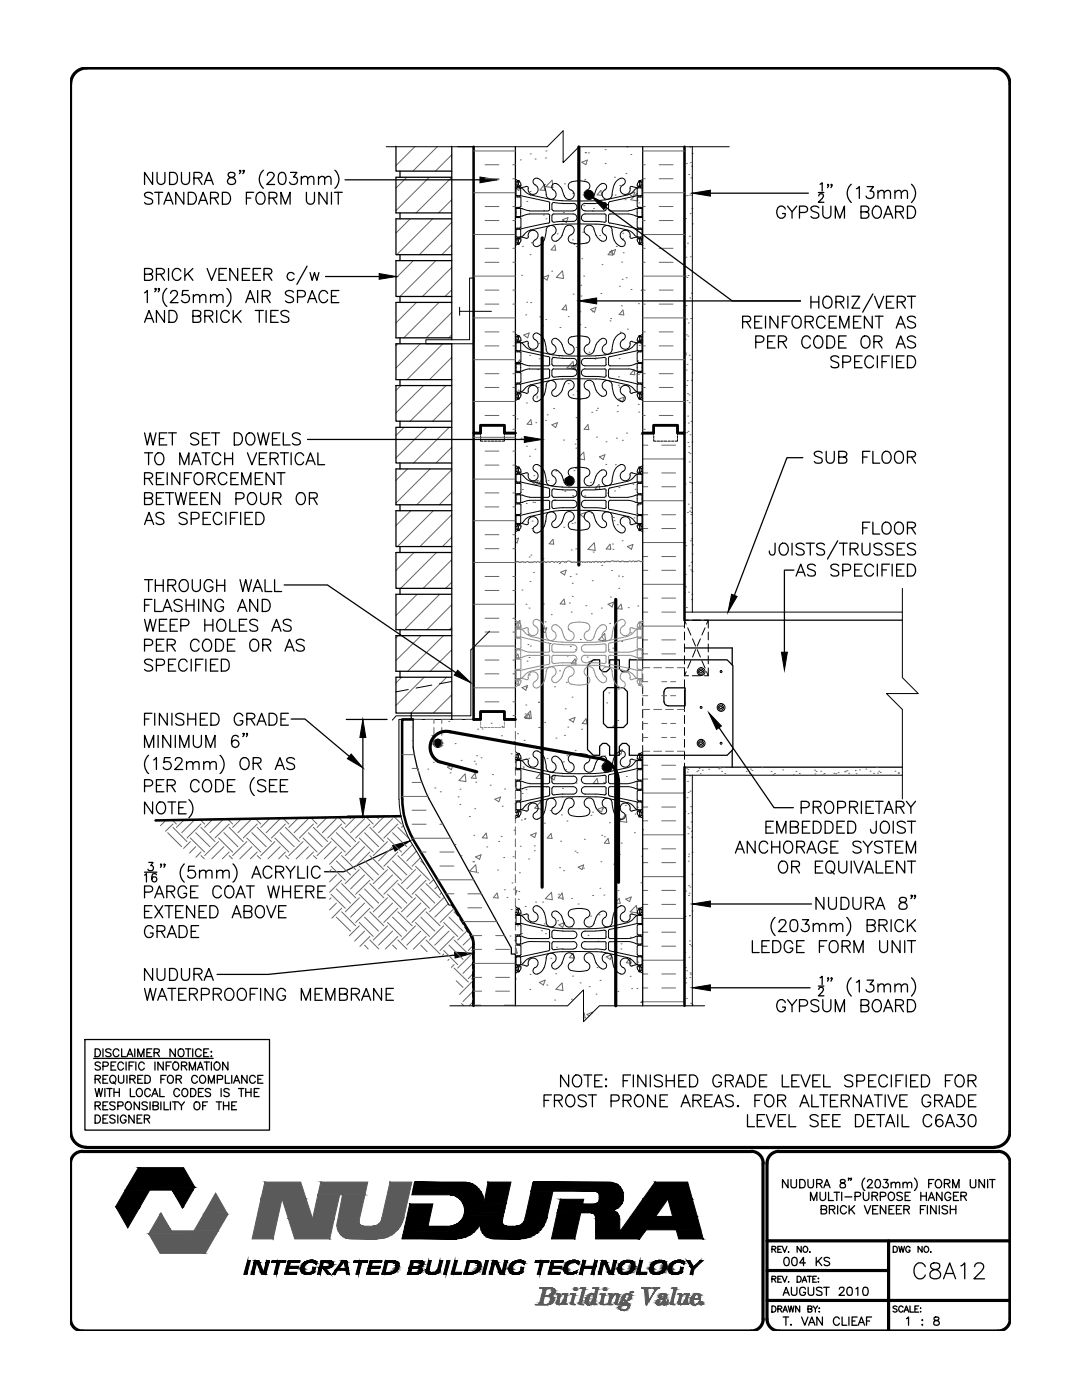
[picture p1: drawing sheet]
<svg xmlns="http://www.w3.org/2000/svg" width="216mm" height="279mm" viewBox="0 0 216 279" stroke-linecap="round" stroke-linejoin="round" font-family="sans-serif">
<!-- layer: HATCH -->
<g fill="none" stroke="#666" stroke-width=".2">
<path d="M81.2 35.4l-2.2 2.1M82.8 29.3l-3.8 3.7M85.6 35.4l-6.6 6.6M87.3 29.3l-4.9 4.8M90.1 35.4l-7.1 7.1M90.1 30.9l-3.2 3.2M90.1 39.9l-2.6 2.6M94.5 38.5h8.3M94.5 30.1h8.3M96.8 35.7h2.7M96.8 32.9h2.7M102.3 35.7h.5"/>
<path d="M102.3 32.9h.5M102.8 37.5l1.1-.5-.4 1-.7-.5M103.8 31.9h.1M105.8 38.2h.1M105.8 30.7h.1M106.8 31.7h.1M108.5 37l.2 1-.9-.1zM108.6 36.8h.1M108.9 31.5h.1M108.9 30.1h.1M110.2 36l.1 1.5-1.4-.3zM112.3 32.2h.1"/>
<path d="M112.6 36.7h.1M114.3 38.6h.1M114.4 38.6h.1M116.1 32.4l1.1-.5-.3 1zM116.6 36.1h.1M116.7 35.8h.1M116.8 30.4h.1M116.9 30.5h.1M117.4 30.5h.1M119.9 38l.2 1-1-.1zM120.7 29.9h.1M120.7 32.6h.1"/>
<path d="M122.6 35.4h.1M122.7 38.9h.1M123.7 37h.1M124.7 39.9h.1M124.9 34.6h.1M125.1 29.3h.1M125.6 38.8l1.1-.5-.4 1zM125.9 30.8h.1M127.1 38.6l.2 1.5-1.4-.2zM128.2 38.5h8.4M128.2 30.1h8.4M128.2 35.7h.5"/>
<path d="M128.2 32.9h.5M131.5 35.7h2.8M131.5 32.9h2.8M136.6 31.9h.1M136.8 39.1h.1M137 32.6h.1M137.1 39.1h.1M137.4 34.8h.1M137.6 38.9h.1M137.6 29.4h.1M137.8 32.5h.1M137.9 35.5h.1"/>
<path d="M137.9 38.6h.1M138 33.2h.1M138 39h.1M138.1 30.6h.1M81.8 43.7l-2.8 2.8M82.5 52l-3.5 3.5M86.3 43.7l-7.1 7.1M87 52l-7.2 7.2M90.1 44.4l-6.4 6.4M90.1 48.8l-1.9 2M90.1 53.4l-5.8 5.8M90.1 57.9l-1.3 1.3"/>
<path d="M94.5 55.1h8.3M94.5 46.8h8.3M96.8 52.4h2.7M96.8 44h2.7M96.8 57.9h2.7M96.8 49.6h2.7M96.8 41.2h2.7M102.3 52.4h.5M102.3 44h.5M102.3 57.9h.5M102.3 49.6h.5M102.3 41.2h.5"/>
<path d="M104.1 54.9h.1M104.2 49.2h.1M105.1 40.2h.1M105.8 50.8h.1M106 48.5h.1M107.9 57.9h.1M108 54.7h.1M108 52.6h.1M108.2 48.7h.1M108.3 47.4h.1M108.3 55.4l1.2-.5-.4 1zM108.4 42.9h.1"/>
<path d="M108.5 42.1h.1M108.9 43.7h.1M110.1 54.1h.1M110.7 48.9l.2 1h-.9zM111.2 46.7h.1M112.2 54l.3 1.6-1.5-.2zM112.2 43.9l1.1-.5-.3 1zM112.4 42.4h.1M114.2 47.9h.1M114.4 58.7h.1M114.5 48.8h.1M115 49.2h.1"/>
<path d="M115.9 56.9h.1M115.9 59.1h.1M116.1 51.6h.1M116.3 46.3h.1M116.5 41h.1M116.5 55.1h.1M118.2 42.1h.1M118.4 41.6h.1M119.6 47h.1M119.9 58.6h.1M120.1 52.8h.1M121.7 50.3l1.1-.5-.3 1z"/>
<path d="M122.1 49.9l.2 1-1-.1zM123 49.2h.1M123.6 57.1h.1M124.1 52.3h.1M124.1 55.7h.1M124.3 46.6h.1M124.3 47.7h.1M124.3 50.4h.1M124.5 45.2h.1M124.9 55.4h.1M125.9 57.8h.1M127.4 40.5h.1"/>
<path d="M128.1 47.4h.1M128.2 57.7l-.3 .3h.3M128.2 55.1h8.4M128.2 46.8h8.4M128.2 52.4h.5M128.2 44h.5M128.2 57.9h.5M128.2 49.6h.5M128.2 41.2h.5M131.5 52.4h2.8M131.5 44h2.8M131.5 57.9h2.8"/>
<path d="M131.5 49.6h2.8M131.5 41.2h2.8M136.6 54.6h.1M136.7 49.3h.1M136.8 55.1h.1M136.8 43.6h.1M136.9 51.3h.1M137 55.4h.1M137.2 48.5h.1M137.3 55h.1M137.6 47.1h.1M137.6 59.5h.1"/>
<path d="M137.7 51.3h.1M137.7 42.6h.1M137.9 58.5h.1M138.1 41.6h.1M138.1 44.7h.1M79.4 68.6l-.4 .3M80 76.9l-1 1M83.1 60.4l-4.1 4.1M83.9 68.6l-4.9 4.8M84.5 76.9l-5.5 5.5M87.6 60.4l-7 7M88.3 68.7l-7.1 7.1"/>
<path d="M89 76.9l-7.2 7.2M90.1 62.3l-5 5.1M90.1 66.8l-.6 .6M90.1 71.3l-4.4 4.5M94.5 71.8h8.3M94.5 63.4h8.3M96.8 77.3h2.7M96.8 69h2.7M96.8 60.7h2.7M96.8 74.6h2.7M96.8 66.2h2.7M102.3 77.3h.5"/>
<path d="M102.3 69h.5M102.3 60.7h.5M102.3 74.6h.5M102.3 66.2h.5M103.4 77.9h.1M103.7 71.8l.2 1-.9-.1zM104.5 66.9l1.1-.5-.3 1zM104.9 62.9h.1M105.1 60.3h.1M105.7 70.9h.1M105.9 60.4h.1M107.1 79.1h.1"/>
<path d="M107.1 79.4h.1M107.3 73.8h.1M107.4 77.3h.1M107.5 68.5h.1M107.6 71.6h.1M107.7 63.2h.1M108.3 65h.1M108.9 63.8h.1M110.2 71.3h.1M111.5 71.1h.1M111.7 65.3h.1M112.9 60.9l.2 1-.9-.1z"/>
<path d="M113.4 76.6h.1M113.4 63.2h.1M114 73.3l1.1-.5-.3 1zM114.3 78.8h.1M114.4 72.2l.1 1.4-1.4-.2zM114.9 69.3h.1M115.1 78h.1M115.1 72.8l.2 1-.9-.1zM115.3 72.8h.1M115.5 67.5h.1M115.6 79.7h.1M115.7 62.2h.1"/>
<path d="M115.7 64.8h.1M116.7 65.3h.1M117.5 70.3h.1M117.8 61.8l1.1-.5-.3 1zM118.2 62.2h.1M118.7 71.7h.1M121.7 64h.1M121.8 63.6h.1M123.4 76.9h.1M123.4 75.2h.1M123.5 79.7l1.1-.5-.4 1zM123.5 71.6h.1"/>
<path d="M123.5 77.2h.1M123.8 66.3h.1M124 61h.1M124.2 67.8h.1M124.3 61.9l.2 1-1-.1zM125.2 65.7h.1M126.5 73.8l.2 1-1-.1zM127.2 72h.1M127.4 74.7h.1M127.4 60.6h.1M127.6 68.9h.1M128.2 67.8l-.9 .3 .8 .6 .1-.4"/>
<path d="M128.2 71.8h8.4M128.2 63.4h8.4M128.2 77.3h.5M128.2 69h.5M128.2 60.7h.5M128.2 74.6h.5M128.2 66.2h.5M131.5 77.3h2.8M131.5 69h2.8M131.5 60.7h2.8M131.5 74.6h2.8M131.5 66.2h2.8"/>
<path d="M136.6 64.7h.1M136.7 67.7h.1M136.8 70.8h.1M136.8 70.5h.1M136.9 61h.1M136.9 73.9h.1M137 66.8h.1M137 76.9h.1M137 63.7h.1M137.1 80h.1M137.1 72.7h.1M137.1 76h.1"/>
<path d="M137.2 78.6h.1M137.3 67.1h.1M137.3 64.5h.1M137.5 78.8h.1M137.5 70.9h.1M137.8 71.8h.1M137.8 63.6h.1M137.9 75.9h.1M138.1 74.4h.1M80.7 85.3l-1.7 1.6M81.3 93.6l-2.3 2.3M85.1 85.3l-6.1 6.1"/>
<path d="M85.8 93.6l-6.8 6.8M89.6 85.3l-7.1 7.1M90.1 80.3l-3.8 3.8M90.1 89.3l-3.1 3.1M90.1 93.8l-6.9 6.9M90.1 98.2l-2.5 2.5M94.5 87.3h8.3M94.5 95.6h8.3M94.5 80.1h8.3M96.8 92.8h2.7M96.8 90h2.7M96.8 98.4h2.7"/>
<path d="M96.8 82.9h2.7M102.3 92.8h.5M102.3 90h.5M102.3 98.4h.5M102.3 85.7h.5M102.3 82.9h.5M103.2 83.6h.1M104 87.4h.1M104.2 97.7h.1M105 89.1h.1M105 80.4h.1M105.6 91h.1"/>
<path d="M105.9 83.8l.2 .9h-.9zM106.2 96.3l1.2-.4-.4 .9zM106.5 94.9h.1M106.7 89.6h.1M106.9 84.4h.1M108.1 95.7l.2 1-.9-.1zM108.9 83.9h.1M109.2 82.8h.1M109.4 95.9h.1M110.1 84.8l1.1-.4-.3 .9zM110.5 81.5h.1M110.7 99.8h.1"/>
<path d="M110.9 94h.1M112.5 87.8h.1M112.7 98.1h.1M114.3 98.9h.1M114.4 99.2h.1M114.5 93.9h.1M114.7 88.6h.1M114.9 93.5h.1M114.9 89.4h.1M114.9 83.3h.1M115 87.7h.1M116.5 90.2l.1 1.6-1.4-.3z"/>
<path d="M116.7 99h.1M117.3 84.7l.2 1.1-.9-.1zM117.8 96.3h.1M118.1 82.3h.1M119 81.9h.1M119 87.2h.1M119.2 81.5h.1M119.5 96.7l.2 1-.9-.1zM119.6 91.2l1.1-.5-.3 1zM120.9 92.7h.1M120.9 88.2h.1M121.2 98.4h.1"/>
<path d="M122.6 98h.1M122.8 92.7h.1M123 87.4h.1M123.2 82.2h.1M123.2 81h.1M123.5 97.3h.1M124.1 80.1h.1M124.2 87.9h.1M125 86.4h.1M126.3 96.6h.1M126.7 97.6h.1M127.4 80.7h.1"/>
<path d="M127.4 82.2h.1M128.2 91.6h8.4M128.2 99.9h8.4M128.2 88.8h1.1M128.2 97.1h1.1M128.2 94.4h1.1M128.2 86.3l-.3 .3 .3 .1M128.2 80.1h8.4M128.2 85.7h.5M128.2 82.9h.5M131.5 82.9h2.8M132.1 88.8h2.7"/>
<path d="M132.1 97.1h2.7M132.1 94.4h2.7M136.6 84.3h.1M136.6 98.7h.1M136.7 96.6h.1M137 86.3h.1M137.2 83h.1M137.3 88.3h.1M137.3 86.1h.1M137.3 84.4h.1M137.4 90.3h.1M137.4 89.1h.1"/>
<path d="M137.5 92.2h.1M137.5 80.4h.1M137.6 96.2h.1M137.6 95.3h.1M137.7 86.8h.1M137.7 90.5h.1M137.7 98.3h.1M137.7 96.3h.1M137.9 84.1h.1M138 96.4h.1M138.1 88.2h.1M82 101.9l-3 3"/>
<path d="M82.6 110.3l-3.6 3.6M83.2 118.6l-4.2 4.2M86.4 102l-7.1 7.1M87.1 110.3l-7.2 7.1M87.7 118.6l-7 7.1M90.1 102.7l-6.3 6.4M90.1 107.2l-1.8 1.9M90.1 111.7l-5.7 5.7M90.1 116.2l-1.2 1.2M94.5 103.9h8.3M96.8 101.2h2.7M96.8 109.5h2.7"/>
<path d="M96.8 117.8h2.7M96.8 106.7h2.7M96.8 115h2.7M102.3 101.2h.5M102.3 109.5h.5M102.3 117.8h.5M102.3 106.7h.5M102.3 115h.5M102.8 107.6l.7-.2-.3 1-.4-.3M103.1 112.1h.1M103.6 112.2a.44 .44 0 0 0-.7 0l-8.4 .1M104 112.2a.36 .36 0 0 1 .6 0l.3 .1"/>
<path d="M104 112.3h-.4M104.2 117.8h.1M105 100.5h.1M105.6 112.3a.4 .4 0 0 0-.7 0M105.6 111.2h.1M105.8 116.1h.1M105.9 110.8h.1M106.1 105.5h.1M106.2 104h.1M106.3 100.2h.1M106.4 112.3h-.8M106.4 114.2h.1"/>
<path d="M106.5 106h.1M106.7 100.3h.1M107.7 112.3a.42 .42 0 0 0-.7 0 .4 .4 0 0 0-.7 0M108.1 112.2a.54 .54 0 0 1 .8 0l.2 .1a.33 .33 0 0 1 .6-.1M108.1 112.3h-.4M108.3 111.5h.1M108.8 104h.1M110.3 107.6l.2 1-.9-.1zM110.6 112.3l-.5-.3-.4 .3M111.2 112.3a.4 .4 0 0 0-.6 0M111.6 112.5h.1M111.9 114.2l1.1-.4-.3 1z"/>
<path d="M111.9 112.2l.4-.2 .4 .2 .1-.1 .2 .1 .5-.2 .8 .3M111.9 112.3a.4 .4 0 0 0-.7 0M112.5 105.2h.1M112.5 119.6l.2 1-.9-.1zM113.8 115h.1M114 109.8h.1M114.1 104.5h.1M114.2 116.4h.1M114.2 119h.1M114.7 104.3h.1M114.7 112.2h-.4M114.9 109.5h.1"/>
<path d="M114.9 114.6h.1M115.1 112.3h-.4M115.7 112.2a.36 .36 0 0 1 .6 0l.2-.1 .2 .1M115.7 102.7l1.2-.4-.4 .9zM115.7 112.2l-.2-.1-.5 .2M118 102.4h.1M118.2 115.9h.1M118.4 110.2h.1M118.6 108.3l.2 1.5-1.5-.2zM118.6 112.2a.33 .33 0 0 0-.6 .1l-.5-.2-.3 .1-.2-.1-.2 .1M120.1 112.8h.1M120.9 112.1l-.3 .2a.43 .43 0 0 0-.7-.1 .38 .38 0 0 0-.6 0 .44 .44 0 0 0-.7 0"/>
<path d="M121.3 112.1l-.2-.1-.2 .1M121.6 112.1h-.3M121.7 108.6l.2 1-.9-.1zM121.8 119.2h.1M121.8 112.1h-.2M121.8 112.1a.44 .44 0 0 1 .8 0l.7-.1 .3 .1M122 113.9h.1M122.2 108.6h.1M122.3 109.6h.1M122.4 103.3h.1M122.5 103.9h.1M123.2 104.7h.1"/>
<path d="M123.4 115h.1M123.5 117.4h.1M123.9 112.1h-.3M124.1 107.9h.1M124.2 115.1h.1M124.5 112.1a.4 .4 0 0 0-.6 0M125.2 109.1l1.1-.4-.3 .9zM125.3 112.1h-.7M126.5 103.4h.1M126.7 112.1h.4a.44 .44 0 0 1 .7 0M126.7 112.1a.42 .42 0 0 0-.7 0 .4 .4 0 0 0-.6 0M127.3 100.8h.1"/>
<path d="M128.1 112.1h-.3M128.2 108.3h8.4M128.2 116.6h8.4M128.2 105.5h1.1M128.2 113.8h1.1M128.2 102.7h1.1M128.2 111.1h1.1M128.2 119.4h1.1M128.3 112l-.2 .1M132.1 105.5h2.7M132.1 113.8h2.7M132.1 102.7h2.7"/>
<path d="M132.1 111.1h2.7M132.1 119.4h2.7M136.6 118.4h.1M136.6 108.2h.1M136.7 104.8h.1M136.8 114.6h.1M136.8 117.1h.1M136.8 108.9h.1M137.2 102.3h.1M137.3 100.6h.1M137.4 118.2h.1M137.5 112.9h.1"/>
<path d="M137.6 102h.1M137.8 107.9h.1M137.8 101.4h.1M137.8 113.7h.1M137.9 102.7h.1M137.9 104.4h.1M137.9 112.2h.1M137.9 102.3h.1M138 119.7h.1M138 107.5h.1M138.1 118.6h.1M138.1 110.6h.1"/>
<path d="M138.1 114h.1M138.1 108.7h.1M79.5 126.9l-.5 .4M80.2 135.2l-1.2 1.1M84 126.9l-5 4.9M84.6 135.2l-5.6 5.6M88.5 126.9l-7.2 7.1M89.1 135.2l-7.1 7.1M90.1 120.7l-4.9 5M90.1 125.2l-.4 .5M90.1 129.7l-4.3 4.3M90.1 138.7l-3.6 3.6"/>
<path d="M94.5 120.6h8.3M94.5 128.9h8.3M94.5 137.3h8.3M96.8 126.1h2.7M96.8 134.5h2.7M96.8 123.4h2.7M96.8 131.7h2.7M102.3 126.1h.5M102.3 134.5h.5M102.3 123.4h.5M102.3 131.7h.5M102.8 124.7l.9-.9 .2 1.5-1.1-.2"/>
<path d="M102.8 131.1l.5-.6 .3 1h-.8M104.9 137.7l-.7-.5 1.1-.4-.4 1M105 120.6h.1M105 137.2h.1M105.2 131.9h.1M105.3 128.6h.1M105.4 126.6h.1M105.6 121.4h.1M105.6 131.2h.1M105.6 134.7h.1M105.8 128.9h.1M108 125.7l1.1-.4-.3 1z"/>
<path d="M108 125.7l.2 .1M108.2 125.6l-.2 .1M108.4 120.6h.1M108.7 130.8h.1M108.8 124.1h.1M109.8 128.4h.1M110 122.7h.1M110.6 137.1h.1M111.6 133.9h.1M113 136.2h.1M113.2 130.9h.1M113.4 125.6h.1"/>
<path d="M113.6 120.3h.1M113.8 129h.1M114 122.2h.1M114.1 139.1h.1M114.7 131.5l.2 1-.9-.1zM114.8 129.7h.1M115.8 127.6h.1M116.9 120.9h.1M117.2 131.1h.1M118 122.5h.1M118.3 131.8l-.8 .3 .2 .2M118.6 131.7h.1"/>
<path d="M120 121.4h.1M120.7 126.4l.1 1.5-1.4-.2zM121.3 120.6l1.1-.4-.3 .9zM121.4 129.7h.1M121.5 138.3h.1M121.6 124.4h.1M122.3 129.4h.1M123.4 137.5h.1M123.9 120.6l.2 1-.9-.1zM124.1 128h.1M125.4 121.3h.1M125.6 133.2l-.2 .2 .2 .1"/>
<path d="M125.6 131.5h.1M125.8 126.3h.1M127.3 120.9h.1M128.2 125h8.4M128.2 122.2h1.1M128.2 130.5h1.1M128.2 127.7h1.1M128.2 138.8h1.1M128.2 136h1.1M128.2 133.3h1.4M130.4 133.3h1.6M132.1 122.2h2.7"/>
<path d="M132.1 130.5h2.7M132.1 127.7h2.7M132.1 138.8h.9M132.1 136h.9M132.8 133.3h1.6M133.8 138.8h1M133.8 136h1M135.2 133.3h1.4M137 121.2h.1M80.2 150.6h2.5M80.2 158.9h5.2M82.2 147.8h.2"/>
<path d="M82.2 156.2h2M82.2 145.1h.2M82.2 153.4h1.1M83.3 153.4h.1l.2 .9M85.4 153.5h.1M86.2 146.8h.1M86.5 152.1h.1M86.8 157.3h.1M87 152h.1M87.9 158h.1M89.3 153.1l1.1-.4-.3 .9zM89.5 144h.1"/>
<path d="M89.8 154.2h.1M90.8 148.4h.1M91.4 159h.1M91.8 157.5h.1M92 151.8h.1M92.8 154.5l-1.2 1.3 1.4 .2-.2-1.5M94.6 151.9h.1M94.8 154.3l.2 1h-1zM94.9 156.1h.1M94.9 152.5h.1M95.1 150.8h.1M95.3 145.5h.1"/>
<path d="M96 151.2h.1M96.2 145.5h.1M96.8 140.1h2.7M97.8 156.7h.1M98 144.3h.1M98.3 154.6h.1M98.7 159.5l1.2-.4-.4 .9zM100 146.8h.1M100.2 145h.1M100.7 157.5h.1M102 150.4h.1M102.3 142.8h.5"/>
<path d="M102.3 140.1h.5M102.8 147.9l-.2 .1 .2 .1M103.3 146.4h.1M104.2 158.4h.1M104.4 153.1h.1M104.4 153.3h.1M104.6 147.8h.1M104.8 142.5h.1M104.9 140.7h.1M105 157.6h.1M105.5 151.3h.1M105.6 142.5l.2 1-1-.1z"/>
<path d="M106 143.4l-1.4-.2 1.2-1.3 .2 1.5M107.5 140.2h.1M107.5 145.2h.1M107.8 154.4l.2 1-1-.1zM107.9 160l.2 1.5-1.4-.2zM108.7 144.2h.1M108.9 157.1h.1M109.1 151.4h.1M109.7 155.1l1.1-.4-.3 .9zM110.9 147.3h.1M112.2 157.3h.1M112.4 152h.1"/>
<path d="M112.6 146.8h.1M112.8 141.5h.1M112.9 153.6h.1M113.1 150.8h.1M113.3 145.1h.1M113.6 143.6l1.1-.4-.3 .9zM114.1 159.2h.1M114.8 149.8h.1M114.9 156.3h.1M116 145.5h.1M116.9 143.5l.3 1-1-.1zM119.1 155.4l.3 1-1-.1z"/>
<path d="M120.5 156.2h.1M120.7 150.9h.1M121 140.3h.1M121.3 154h.1M122.1 145.2l.7-.7 .1 .7M123.3 143.8h.1M123.4 157.6h.1M123.6 149.8l.6-.2-.3 .9-.3-.1M125 155h.1M128.2 158.3h8.4M128.2 155.5h1.1M128.2 152.7h1.1"/>
<path d="M128.2 149.9h1.4M128.2 147.2h1.1M128.2 144.4h1.1M128.2 141.6h1.4M130.4 149.9h1.6M130.4 141.6h1.6M132.1 155.5h2.7M132.1 152.7h2.7M132.1 147.2h.9M132.1 144.4h.9M132.8 149.9h1.6M132.8 141.6h1.6"/>
<path d="M133.8 147.2h1M133.8 144.4h1M135.2 149.9h1.4M135.2 141.6h1.4M137 153.3h.1M137.1 159.2h.1M137.1 154.1h.1M137.2 155.9h.1M137.3 153.6h.1M137.3 158.1h.1M137.6 154.8h.1M137.7 157.9h.1"/>
<path d="M139 154h.1M139.3 153.8h.1M139.5 153.4h.1M139.7 154.4h.1M140.1 153.7h.1M141.4 153.5h.1M143.4 153.4h.1M143.6 153.2h.1M143.8 153.2h.1M144 154h.1M144.4 153.1h.1M144.6 154.4h.1"/>
<path d="M148 153.1h.1M148.9 154h.1M149.6 154.4h.1M149.7 153.5h.1M150 153.8h.1M150.1 154.7h.1M152 153.2h.1M153.9 154h.1M154.2 154.6h.1M154.5 154.4h.1M156.2 153.7h.1M158.3 154.6h.1"/>
<path d="M158.8 154h.1M159.5 154.4h.1M162.5 153.7h.1M162.6 154.5h.1M162.8 154h.1M163.8 153.9h.1M164.2 154.6h.1M164.4 154.4h.1M166.4 154.3h.1M166.8 154.4h.1M167.2 154.2h.1M168.5 154h.1"/>
<path d="M168.7 153.9h.1M169 153.8h.1M169.3 154.3h.1M170.7 153.8h.1M170.8 154.4h.1M171.5 153.7h.1M172.8 153.5h.1M173.6 153.9h.1M174.3 154.3h.1M174.9 153.2h.1M175.1 154.3h.1M175.4 153.9h.1"/>
<path d="M175.7 154.2h.1M178.6 153.9h.1M179.3 154.2h.1M179.3 154.3h.1M33.1 163.7l-1.1 1.1M33.5 166.2l2.8 2.8M34.4 163.7l.8 .8M34.5 164.5l-1.5 1.4M34.5 165.1l2.8 2.9M36.7 163.6l-1.5 1.5M38 168l-1.4 1.3M38 167.2l2.8 2.8"/>
<path d="M38.8 163.6l-2.5 2.6M39 169l-1.2 1.3M39 166.2l2.9 2.8M39.9 163.6l.9 .9M40.1 164.5l-2.8 2.7M40.1 170l-1 1.1M40.1 170.8l.7 .6M40.1 165.1l2.8 2.9M42.4 163.5l-1.6 1.6M43.6 168l-2.8 2.8M43.6 167.2l2.8 2.8M44.5 163.5l-2.6 2.7"/>
<path d="M44.7 169l-2.4 2.4M44.7 166.2l2.8 2.8M45.5 163.5l.9 1M45.7 164.5l-2.8 2.7M45.7 170l-1.3 1.4M45.7 170.8l.7 .6M45.7 165.1l2.8 2.9M48.1 163.4l-1.7 1.7M49.2 168l-2.8 2.8M49.2 167.2l2.8 2.8M50.3 163.4l-2.8 2.8M50.3 169l-2.4 2.4"/>
<path d="M50.3 166.2l2.8 2.8M51 163.4l1 1.1M51.3 164.5l-2.8 2.7M51.3 170l-1.3 1.4M51.3 170.8l.7 .6M51.3 165.1l2.9 2.9M53.1 163.4h.1M53.8 163.4l-1.8 1.7M54.8 168l-2.8 2.8M54.8 167.2l2.8 2.8M55.9 163.4l-2.8 2.8M55.9 169l-2.4 2.4"/>
<path d="M55.9 166.2l2.8 2.8M56.5 163.3l1.1 1.2M57 164.5l-2.8 2.7M57 170l-1.4 1.4M57 170.8l.6 .6M57 165.1l2.7 2.9M58.6 163.3l.1 .1M59.5 163.2l-1.9 1.9M60.5 168l-2.9 2.8M60.5 167.2l2.8 2.8M61.5 163.4l-2.8 2.8M61.5 169l-2.4 2.4"/>
<path d="M61.5 166.2l2.8 2.8M62 163.2l1.3 1.3M62.5 164.5l-2.8 2.7M62.5 170l-1.3 1.4M62.5 170.8l.7 .6M62.5 165.1l2.9 2.9M64.1 163.2l.2 .2M65.2 163.1l-1.9 2M66.1 168l-2.8 2.8M66.1 173.6l-.3 .3M66.1 179.2l-.3 .3M66.1 178.5l2.8 2.8"/>
<path d="M66.1 172.9l2.8 2.8M66.1 167.2l2.8 2.8M67.1 163.4l-2.8 2.8M67.1 169l-2.4 2.4M67.1 174.6l-1.3 1.4M67.1 177.4l2.8 2.8M67.1 171.8l2.8 2.8M67.1 166.2l2.8 2.8M67.5 163.1l1.4 1.4M68.2 164.5l-2.8 2.7M68.2 170l-2.4 2.5M68.2 175.7l-2.4 2.4"/>
<path d="M68.2 176.3l2.8 2.9M68.2 170.8l2.8 2.8M68.2 165.1l2.8 2.9M69.6 163.1l.3 .3M71 163.1l-2.1 2M71.7 168l-2.8 2.8M71.7 173.6l-2.8 2.7M71.7 179.2l-2.8 2.8M71.7 178.5l2.8 2.8M71.7 172.9l2.8 2.8M71.7 167.2l2.8 2.8M72.7 163.4l-2.8 2.8"/>
<path d="M72.7 169l-2.8 2.8M72.7 174.6l-2.8 2.8M72.7 177.4l2.8 2.8M72.7 171.8l2.8 2.8M72.7 166.2l2.8 2.8M73 163l1.5 1.5M73.8 164.5l-2.8 2.7M73.8 170l-2.8 2.9M73.8 175.7l-2.8 2.8M73.8 176.3l2.8 2.9M73.8 170.8l2.8 2.8M73.8 165.1l2.8 2.9"/>
<path d="M75.1 163l.4 .4M76.7 162.9l-2.2 2.2M77.3 168l-2.8 2.8M77.3 173.6l-2.8 2.7M77.3 179.2l-2.8 2.8M77.3 178.5l2.8 2.8M77.3 172.9l2.8 2.8M77.3 167.2l2.8 2.8M78.3 163.4l-2.8 2.8M78.3 169l-2.8 2.8M78.3 174.6l-2.8 2.8M78.3 177.4l2.9 2.8"/>
<path d="M78.3 171.8l2.9 2.8M78.3 166.2l2.9 2.8M78.6 162.9l1.5 1.6M79.4 164.5l-2.8 2.7M79.4 170l-2.8 2.9M79.4 175.7l-2.8 2.8M79.4 176.3l2.8 2.9M79.4 170.8l2.8 2.8M79.4 165.1l2.1 2.2M80.4 164.8l-.3 .3M82.2 164.5h2.8M82.2 161.7h2.8"/>
<path d="M82.3 167.3h7.6M82.3 168.6l-2.2 2.2M82.9 173.6l-2.8 2.7M82.9 179.2l-2.8 2.8M82.9 178.5l2.8 2.8M82.9 172.9l2.8 2.8M83.1 169.9l-1.9 1.9M83.9 171.2l-1.7 1.7M84 174.6l-2.8 2.8M84 177.4l2.8 2.8M84 171.8l.7 .8M84 170h1"/>
<path d="M85 175.7l-2.8 2.8M85 176.3l2.8 2.9M86.5 175.5l-.8 .8M87.3 175.6h7.2M87.3 176.9l-.5 .5M87.8 164.5h.6M87.8 172.8h2.8M87.8 170h2.8M88.1 178.2l-.3 .3M88.5 179.2l-2.8 2.8M89 178.4h1.6M90.8 168.5h.1"/>
<path d="M91.8 160.6h.1M92 170.8h.1M93.4 178.4h2.7M93.7 163h.1M94.3 172h.1M94.5 166.7h.1M94.5 172h.1M94.7 161.4h.1M94.9 171l1.1-.4-.3 .9zM94.9 172.6l.2 1.5-1.4-.3zM95.3 174.2h.1M97 166.3l.2 1-1-.1z"/>
<path d="M97.1 169h.1M99.2 178.2l-.8 .9 1 .1-.2-.9M99.3 173.6h.1M99.5 167.9h.1M100 166.9h.1M100.2 160.9h.1M100.5 171.1h.1M100.6 177.6h.1M101.1 179.1h.1M102.2 176.2h.1M102.4 171h.1M102.5 177.4h.1"/>
<path d="M102.5 165.7h.1M102.8 160.4h.1M102.8 177.8l.3-.1-.3 .9M103.4 179.5h.1M103.5 177.9h.1M103.6 174.2h.1M103.8 168.9h.1M104 163.6h.1M104.7 163.5h.1M104.7 163.4h.1M104.8 160.8h.1M105.5 171.4h.1"/>
<path d="M105.9 166.7l1.1-.5-.3 1zM106.6 168.8h.1M106.6 169.8h.1M108.6 164.3h.1M109.8 161.7h.1M110 166.4l.2 .9-1-.1zM110 178.1l.2 1.5-1.4-.2zM110.8 162.5h.1M111.4 178.5h.1M111.6 173.2h.1M111.9 167.9h.1M112 162.6h.1"/>
<path d="M112 178.3h.1M112.2 178.3l.2 1-1-.1zM112.2 179.5h.1M112.5 173.8h.1M113.1 163.9h.1M114.1 179.3h.1M114.7 169.9h.1M115.1 170.2h.1M115.4 173l1.1-.4-.4 1zM116.4 173.3h.1M116.6 167.5h.1M117.9 162.7h.1"/>
<path d="M118.3 178.7h.1M118.3 162.1h.1M119.2 161.5l1.1-.4-.3 .9zM119.7 177.3h.1M119.9 172h.1M120.1 166.7h.1M120.3 161.4h.1M120.5 178.6h.1M120.6 167h.1M120.8 161.2h.1M121.3 167.3l.3 1h-1zM121.6 164.2h.1"/>
<path d="M122.4 172.5h.1M123.3 177.7h.1M123.5 179.3l.3 1-1-.1zM123.6 170.5h.1M124 168.3h.1M124.8 160.7h.1M124.9 179.4l1.1-.4-.4 .9zM124.9 162.6l.2 1.5-1.5-.2zM126.6 166.2h.1M126.7 162.5h.1M127.2 161.1h.1M127.9 176.2h.1"/>
<path d="M128 170.9h.1M128.2 165.6h.1M128.2 166.6h8.4M128.2 174.9h8.4M128.2 163.8h1.1M128.2 172.2h1.1M128.2 161.1h1.1M128.2 169.4h1.1M128.2 177.7h1.1M132.1 163.8h2.7M132.1 172.2h2.7M132.1 161.1h2.7"/>
<path d="M132.1 169.4h2.7M132.1 177.7h2.7M136.6 170.6h.1M136.7 162h.1M136.8 177.8h.1M137.2 165h.1M137.3 166.4h.1M137.3 162.4h.1M137.3 171.9h.1M137.3 171h.1M137.4 178.7h.1M137.4 176.8h.1"/>
<path d="M137.4 170.5h.1M137.5 165.3h.1M137.5 178.3h.1M137.7 177h.1M137.8 161h.1M137.9 164h.1M137.9 162.2h.1M137.9 165.9h.1M138 167.1h.1M138.1 174.5h.1M138.1 170.1h.1M67.1 180.2l-1.3 1.4"/>
<path d="M67.1 183l2.8 2.8M68.2 181.3l-2 1.9M68.2 182l2.8 2.8M71.7 184.8l-2 2M71.7 184.1l2.8 2.8M72.7 180.2l-2.8 2.8M72.7 185.8l-1.9 2M72.7 188.6l.8 .8M72.7 183l2.8 2.8M73.8 181.3l-2.8 2.8M73.8 186.9l-2 2M73.8 187.6l1.8 1.8"/>
<path d="M73.8 182l2.8 2.8M77.3 184.8l-2.8 2.8M77.3 184.1l2.8 2.8M78.3 180.2l-2.8 2.8M78.3 185.8l-2.8 2.8M78.3 188.6l.8 .8M78.3 183l2.9 2.8M79.4 181.3l-2.8 2.8M79.4 186.9l-2.5 2.5M79.4 187.6l1.8 1.8M79.4 182l2.8 2.8M82.9 184.8l-2.8 2.8"/>
<path d="M82.9 184.1l2.8 2.8M84 180.2l-2.8 2.8M84 185.8l-2.8 2.8M84 188.6l1.2 1.3M84 183l2.8 2.8M85 181.3l-2.8 2.8M85 186.9l-2.5 2.5M85 187.6l2.8 2.8M85 182l2.8 2.8M88.5 184.8l-2.8 2.8M88.5 190.4l-.2 .3M88.5 189.7l2.8 2.8"/>
<path d="M88.5 184.1l2.8 2.8M89.5 180.3l-2.7 2.7M89.6 185.8l-2.8 2.8M89.6 191.5l-.2 .2M89.6 188.6l2.8 2.9M89.6 183l2.8 2.8M90.5 181.4l-2.7 2.7M90.6 186.9l-2.8 2.8M90.6 192.5l-.5 .6M90.6 193.2l2.8 2.8M90.6 187.6l2.8 2.8M90.6 182l.7 .7"/>
<path d="M91 195.7l1.4 1.3M92.4 183.9h6.7M93.2 185.7l-1.9 1.9M93.4 181.2h2.7M94 187.1l-1.6 1.5M94.1 186.7h2M94.1 190.4l-2.8 2.8M94.1 196l-2.4 2.4M94.1 195.3l.2 .2M94.1 189.7l.2 .2M94.3 188.8l-.9 .9M94.3 194.4l-.9 .9"/>
<path d="M94.3 192.3l-1.9 2M94.3 197.9l-1.9 2M94.5 192.3h8.3M94.5 189.5h1.6M94.5 197.8h1.6M94.5 195.1h1.6M98.9 189.5h2.8M98.9 197.8h2.8M98.9 186.7h1.7M98.9 195.1h2.8M101.8 186.8h.1M102 181.5h.1"/>
<path d="M102.7 187.7h.1M102.8 190.3h.1M102.8 195.4h.1M102.8 189.4l.2-.2 .2 1h-.4M103.1 190.1h.1M103.2 184.8h.1M103.9 192h.1M104.1 186.3h.1M104.8 180.9h.1M105.4 191.5h.1M105.7 197.5h.1M105.8 194.5h.1"/>
<path d="M106.9 180h.1M107.6 196.1l1.2-.5-.4 1zM108 185.7h.1M108.3 180h.1M108.6 184.4h.1M108.9 186.3h.1M109.1 196.6h.1M109.9 191.2h.1M110.7 199.6h.1M110.9 194.3h.1M111.1 189h.1M111.3 183.8h.1"/>
<path d="M111.5 184.6l1.1-.5-.3 1zM112.2 196.2l.1 1.5-1.4-.3zM114 199.4h.1M114.1 185h.1M114.2 194.8h.1M114.4 190.2l.2 1-1-.1zM114.7 189.9h.1M115.4 180.4h.1M115.8 196.2h.1M117.3 186.7h.1M117.6 196.9h.1M117.9 182.8h.1"/>
<path d="M118.9 198.4h.1M119.1 193.1h.1M119.3 187.9h.1M119.5 182.6h.1M119.7 195.7h.1M119.9 189.9h.1M121 191l1.1-.5-.3 1zM122.7 195.1h.1M123.3 197.9h.1M123.8 180.7h.1M123.9 189.4h.1M123.9 188.4h.1"/>
<path d="M124.1 183.7h.1M125.7 191.2l.3 1-1-.1zM125.7 194.8h.1M125.8 187.1h.1M126 197.3h.1M127 180.7l.2 1.5-1.5-.2zM127.1 197.3h.1M127.1 181.2h.1M127.3 192h.1M127.5 186.7h.1M127.6 181.4h.1M128.1 183.1h.1"/>
<path d="M128.2 183.3h8.4M128.2 191.6h8.4M128.2 199.9h8.4M128.2 180.5h1.1M128.2 188.8h1.1M128.2 197.2h1.1M128.2 186h1.1M128.2 194.4h1.1M128.2 199.7l-.3 .4h.3M132.1 180.5h2.7M132.1 188.8h2.7M132.1 197.2h2.7"/>
<path d="M132.1 186h2.7M132.1 194.4h2.7M136.7 190.1h.1M136.7 182.9h.1M136.8 193.1h.1M136.8 196.2h.1M136.8 195.2h.1M137 199.2h.1M137 193.7h.1M137.5 191h.1M137.6 182.8h.1M137.6 187.8h.1"/>
<path d="M137.6 182.7h.1M137.6 188.5h.1M137.6 195.1h.1M137.7 194.2h.1M137.8 194.4h.1M137.9 188.8h.1M138.1 181.8h.1M92.1 200.3l.5 .4M94.3 200.1l-.7 .6M94.5 200.6h1.4M100.6 200.6h2.2M116.4 202.3l.2-.1 .2 .9h-.4"/>
<path d="M118.2 202.2v-.2l-1.1 .5 .5 .3M137.8 200.2h.1M138.1 200.5h.1"/>
</g>
<!-- layer: LINE9 -->
<g fill="none" stroke="#000" stroke-width=".2">
<path d="M77.1 29.3h32.1l3.2-3.2v6.4l3.1-3.2h30M138.1 29.3v92.9M93.7 55.5h.8v13.1h-9.5v-.8h8.7zM91.7 61.3v.8M98.1 62.1h-6.4v.8M95.9 87.7v.3h.5M95.9 86.4v.4M95.9 87v.5M96.6 88h.5M97.3 88h.5M98 88h.5M98.7 88h.5"/>
<path d="M99.5 88h.4M100.6 87.7v.3h-.4M100.6 86.4v.4M100.6 87v.5M130.4 87.7v.3h.5M130.4 86.4v.4M130.4 87v.5M131.1 88h.5M131.8 88h.5M132.6 88h.4M133.3 88h.4M134 88h.5"/>
<path d="M135.2 87.7v.3h-.5M135.2 86.4v.4M135.2 87v.5M180.1 117.4v17.8l3.1 3.2h-6.3l3.2 3.2v17.9M81.5 137.6l-2.5 .5M86.2 136.7l-3.2 .6M90.1 136l-2.4 .5M97.7 126l-3.7 3.7v13.2h-14.9l-.8 .8M128.2 131.7v2M128.2 134.5v1.6M128.2 136.9v1.6M128.2 139.3v1.5"/>
<path d="M136.6 126.1v1.6M136.6 128.5v1.6M136.6 130.9v1.6M136.6 135.7v1.5M136.6 138v1.6M136.6 123.8l.3 .8M136.6 122.2h43.5M136.7 137.7h-.1v2.7h.1M136.9 134.1l-.3 .8v-1.6v1.6h.8M137.2 125.3l.7 1.4M137.4 123.8h-.8v1.5M137.9 131.9l-.7 1.4"/>
<path d="M138.1 123.8h1.7M138.1 134.9h1.7M138.2 127.5l.6 1.4M138.8 129.7l-.6 1.4M139.1 129.7l.7 1.4M139.6 133.5h.6l.3 .6-.3 .5h-.6l-.3-.5zM139.7 133.8h.4v.4h-.4zM139.8 127.5l-.7 1.4M140.1 131.9l.6 1.4M140.6 123.8h.7v1.5M140.6 134.9h.7M140.7 125.3l-.6 1.4"/>
<path d="M141 134.1l.3 .8M141.3 123.8l-.3 .8M141.3 126.1v1.6M141.3 128.5v1.6M141.3 130.9v1.6M141.3 133.3v1.6M79.6 159.5a16.5 16.5 0 0 0 2.3 8.3M94.5 143.6h-14.9v15.9M128.2 141.6v1.6M128.2 144v1.6M128.2 146.4v1.6M128.2 148.8v1.9"/>
<path d="M136.6 140.4v1.6M136.6 142.8v1.6M136.6 145.2v1.6M136.6 147.6v1.5M136.6 149.9v1.6M136.6 152.3v.8M136.6 154.7h43.5M138.1 154.7v46M139.6 147.9h.6l.3 .5-.3 .5h-.6l-.3-.5zM139.7 148.2h.4v.3h-.4zM143.6 140.7h.6l.2 .5-.2 .5h-.6l-.3-.5zM143.7 141h.3v.4h-.3z"/>
<path d="M81.8 167.8l7.8 12.8h.7M90.1 180.6l.3 .6M90.8 181.7l.6 1.1M91.8 183.4l.6 1.1M92.7 185l.7 1.1M93.7 186.6a4 4 0 0 1 .6 2.9M94.3 190.1v1.3M94.3 192.1v1.2M94.3 194v1.2M94.3 195.9v1.2M94.3 197.8v1.2M94.3 199.7v1"/>
<path d="M89.8 200.7h23.5l3.1-3.1v6.3l3.2-3.2h21"/>
<circle cx="139.9" cy="134" r=".78"/>
<circle cx="143.9" cy="134" r=".19"/>
<circle cx="139.9" cy="148.3" r=".78"/>
<circle cx="139.9" cy="141.2" r=".19"/>
<circle cx="143.9" cy="141.2" r=".78"/>
<circle cx="143.9" cy="148.3" r=".19"/>
</g>
<!-- layer: line25 -->
<g fill="none" stroke="#000" stroke-width=".25">
<path d="M79 29.2v4.9h11.1M79.8 34.1v1.3M90.1 35.4h-11.1v7.1h11.1M90.1 29.2v38.6M102.8 29.3v114.3M128.2 29.3v102.4M79.8 42.5v1.2M79.8 50.8v1.2M79.8 59.2v1.2M90.1 52h-11.1v7.2h11.1M90.1 43.7h-11.1v7.1h11.1M79.8 67.4v1.2"/>
<path d="M79.8 75.8v1.1M90.1 76.9h-11.1v7.2h11.1M90.1 60.4h-11.1v7h11.1M90.1 75.8h-11.1v-7.2h11.1v75M79.8 84.1v1.2M79.8 92.4v1.2M90.1 85.3h-11.1v7.1h11.1M90.1 93.6h-11.1v7.1h11.1M79.8 100.7v1.2M79.8 109.1v1.2M79.8 117.4v1.2M90.1 101.9h-11.1v7.2h11.1"/>
<path d="M90.1 110.3h-11.1v7.1h11.1M90.1 118.6h-11.1v7.1h11.1M79.8 125.7v1.2M79.8 134v1.2M90.1 135.2h-11.1v7.1h11.1M90.1 126.9h-11.1v7.1h11.1M118.4 131.7h1.2v1.8l.6 .6h.8l.6-.6v-1.8h2v1.8l.6 .6h.8l.6-.6v-1.8h19.5l1.1 1.1v16.8l-1.1 1.1h-19.5v-1.7l-.6-.6h-.8l-.6 .6v1.7h-2v-1.7l-.6-.6h-.8l-.6 .6v1.7h-1.2l-1.2-1.1v-16.8zM120.4 138l.8-.8h3.2l.8 .8v6.4l-.8 .8h-3.2l-.8-.8zM136.6 129.3h9.5v3.4M136.6 123.8h43.5M82.1 142.3v1.3M82.4 149.1a34.1 34.1 0 0 0 3.2 10.3l16.4 29.8v1.2h.8v10.3"/>
<path d="M82.4 143.6v5.5M128.2 150.7v50M132.5 140.1v-2a.78 .78 0 0 1 .8-.8h3.4v3.6h-3.4M132.5 140a.78 .78 0 0 0 .8 .8M136.6 153.1h43.5M146.1 149.7v3.4"/>
</g>
<!-- layer: LINE3 -->
<g fill="none" stroke="#000" stroke-width=".63">
<path d="M115.5 29.3v83.5M108.2 47.5v129.6M122.9 119.6v81.1M89.8 146l29.7 5.4M89.8 146a3.2 3.2 0 0 0-3.8 2 3.2 3.2 0 0 0 1.5 3.9l7.6 2.1M119.5 151.3a4.8 4.8 0 0 1 3.9 4.7M123.4 156v20.1M153 247.6h48.5M153 253.6h24.3M153 259.5h48.5M177.3 247.6v18"/>
<circle cx="117.6" cy="38.8" r=".61"/>
<circle cx="113.6" cy="96" r=".61"/>
<circle cx="87.4" cy="148.3" r=".61"/>
<circle cx="121.2" cy="153.1" r=".61"/>
</g>
<!-- layer: TEXT -->
<g fill="#000" stroke="#000" stroke-width=".2">
<path d="M95.8 35.3l3.4 .6-3.4 .6zM138.1 38.6l3.6-.6v1.1zM75.7 54.6l3.4 .6-3.4 .5zM118 39.2l3.2 1.6-.7 1zM115.5 60.1l3.6-.6v1.1zM104.6 87.1l3.6 .6-3.6 .6zM146 118.6l1.1 .4-1.8 3.2zM91.3 133.8l2.7 2.5-3.4-1.6zM155.9 130.2h1.2l-.6 3.5zM70.1 150.5l2.3 2.7-3.1-1.8zM72.4 143.6l.6 3.6h-1.2zM71.8 159.3h1.2l-.6 3.6z"/>
<path d="M141.4 142.3l2.5 2.6-.9 .7zM78.3 168.8l3.5-1-3 2.1zM90.7 190l3.6 .2-3.5 1zM138.1 197.1l3.6-.6v1.2zM138.1 180.4l3.6-.6v1.2z"/>
</g>
<g fill="none" stroke="#000" stroke-width=".25">
<path d="M30.5 34.4v2.4l-1.7-2.4v2.4M30.5 38.7a1.08 1.08 0 0 0-1.7 0 .61 .61 0 0 0 .5 .7l.7 .3a.63 .63 0 0 1 .5 .7 1.08 1.08 0 0 1-1.7 0M30.9 38.4h1.6M31.3 34.4v1.7a.79 .79 0 0 0 .8 .7 .79 .79 0 0 0 .8-.7v-1.7M31.7 38.4v2.4M33 40h1.2M33.8 34.4h.8a1.32 1.32 0 0 1 .8 1.2 1.32 1.32 0 0 1-.8 1.2h-.8zM36.2 34.4v1.7a.81 .81 0 0 0 .8 .7 .81 .81 0 0 0 .8-.7v-1.7M36.7 38.4v2.4l-1.6-2.4v2.4M37.6 38.4h.8a1.26 1.26 0 0 1 .8 1.2 1.26 1.26 0 0 1-.8 1.2h-.8zM38.7 35.5h1.4a.55 .55 0 0 0 0-1l-1.4-.1v2.4M39.5 35.5l.8 1.3"/>
<path d="M40 40h1.1M40.7 36.8l1-2.4 .9 2.4M41.1 36h1.1M42 39.5l1.4-.1a.56 .56 0 0 0 0-.9l-1.4-.1v2.4M42.8 39.5l.8 1.3M44.4 38.4h.8a1.26 1.26 0 0 1 .8 1.2 1.26 1.26 0 0 1-.8 1.2h-.8zM45.6 34.5a.48 .48 0 0 0 .3 .8 .96 .96 0 0 1 1.1 1.1 .84 .84 0 0 1-.9 .4 .84 .84 0 0 1-.7-.8 1.05 1.05 0 0 1 1.1-.7 .48 .48 0 0 0 .3-.8l-.4-.1zM48 34.1l-.1 .1-.1-.1h.2v.2l-.2 .4M48.7 34.1l-.1 .1-.2-.1h.3v.2l-.3 .4M49.2 39.5h.9M50.6 38.4h-1.4v2.4M51.3 38.7a.89 .89 0 0 1 1-.3 .89 .89 0 0 1 .6 .9 1.04 1.04 0 0 1-.2 1.1 1.04 1.04 0 0 1-1.2 .3 1.51 1.51 0 0 1-.2-2z"/>
<path d="M52.5 34a2.39 2.39 0 0 0 0 3.6M53.4 35v-.3l.4-.3 .7 .1a.52 .52 0 0 1 .1 .8l-1.4 1.5h1.6M53.7 39.5l1.3-.1a.56 .56 0 0 0 0-.9l-1.3-.1v2.4M54.5 39.5l.8 1.3M55.9 34.5a.72 .72 0 0 1 1.1 .4 1.91 1.91 0 0 1-.3 1.8 .77 .77 0 0 1-1.1-.3 2.14 2.14 0 0 1 .3-1.9zM58 34.4h1.2l-.6 .9a.77 .77 0 0 1 .8 .9 .77 .77 0 0 1-1.1 .6l-.3-.1-.2-.3M60.1 35.7l.6-.5 .6 .1 .1 1.5M60.1 35.2v1.6M61.1 38.4v1.7a.82 .82 0 0 0 .8 .7 .82 .82 0 0 0 .9-.7v-1.7M61.4 35.7l.5-.5 .6 .1 .1 1.5M63.6 35.7l.5-.5 .6 .1 .1 1.5M63.6 35.2v1.6"/>
<path d="M64.8 35.7l.6-.5 .5 .1 .2 1.5M65.2 38.4v2.4l-1.6-2.4v2.4M66.1 38.4v2.4M66.7 38.4h1.6M66.8 34a2.39 2.39 0 0 1 0 3.6M67.5 38.4v2.4M68.8 35.9h27M141.7 38.6h19.6M163.3 38.4h1.1M163.4 39.1l.3-.4 .5 .1 .1 .2-.2 .6-.8 .8h1.1M163.6 36.8l.5-.3v1.6M165.3 36.9h-.2l.1-.1 .1 .1-.2 .6"/>
<path d="M166 36.9h-.2l.1-.1 .1 .1-.2 .6M169.9 36.8a2.44 2.44 0 0 0 0 3.6M170.9 37.7l.6-.5v2.4M173 37.2h1.3l-.7 .9a.77 .77 0 0 1 .8 .9 .77 .77 0 0 1-1 .6l-.4-.1-.2-.4M175.2 38.5l.5-.5 .6 .1 .1 1.5M175.2 38v1.6M176.4 38.5l.6-.5 .6 .1 .1 1.5M178.6 38.5l.6-.5 .5 .1 .1 1.5M178.6 38v1.6M179.8 38.5l.6-.5 .6 .1 .1 1.5M181.9 36.8a2.44 2.44 0 0 1 0 3.6M28.8 54.7h1.1a.64 .64 0 0 0 .6-.7l-.2-.2-.4-.2h-1.1v2.4h1.1a.63 .63 0 0 0 .5-.5 .63 .63 0 0 0-.2-.7l-.3-.1"/>
<path d="M28.8 58.4l.6-.4v2.4M31.1 57.6l-.1 .2-.1-.2h.2v.3l-.2 .3M31.2 54.7h1a.64 .64 0 0 0 .6-.7l-.1-.2-.5-.2h-1v2.4M31.8 57.6l-.1 .2-.1-.2h.2v.3l-.2 .3M32 54.7l.8 1.3M32.7 40.8l.9-2.4 .9 2.4M33.3 57.6a2.39 2.39 0 0 0 0 3.6M33.6 53.6v2.4M34.1 58.6l.2-.5 .7-.1a.62 .62 0 0 1 .3 .9l-1.3 1.5h1.5M36.1 54.1a.87 .87 0 0 0-1-.5 .87 .87 0 0 0-.7 .9 1.04 1.04 0 0 0 .2 1.1 1.04 1.04 0 0 0 1.1 .2l.4-.4M36.9 53.6v2.4M37.5 54.6l1 1.4"/>
<path d="M37.6 58h-1.1l-.2 1a.85 .85 0 0 1 1.3 0 .85 .85 0 0 1-.2 1.3 .85 .85 0 0 1-1.2-.4M38.5 53.6l-1.6 1.5M38.6 59.3l.6-.5 .5 .1 .1 1.5M38.6 58.8v1.6M39.6 40.8l.9-2.4 .9 2.4M39.8 59.3l.6-.5 .6 .1 .1 1.5M41.3 53.6l.9 2.4 1-2.4M42 59.3l.6-.5 .6 .1v1.5M42 58.8v1.6M43.2 59.3l.6-.5 .6 .1 .1 1.5M43.7 54.7h.9M45.2 53.6h-1.5v2.4h1.5"/>
<path d="M45.3 57.6a2.39 2.39 0 0 1 0 3.6M47.4 53.6v2.4l-1.5-2.4v2.4M48.4 54.7h.8M49.4 59.6h1.1M49.8 53.6h-1.4v2.4h1.4M50.5 54.7h.9M51.4 58v2.4M52 53.6h-1.5v2.4h1.5M52.3 59.1l1.4-.1a.56 .56 0 0 0 0-.9l-1.4-.1v2.4M52.7 54.7h1a.65 .65 0 0 0 .5-.7l-.2-.3-.3-.1h-1v2.4M53.1 59.1l.8 1.3M53.4 54.7l.8 1.3"/>
<path d="M56.1 40.8v-2.4l.9 2.4 .9-2.4v2.4M58.6 58.3a1.08 1.08 0 0 0-1.6 0 .61 .61 0 0 0 .4 .7l.7 .3a.58 .58 0 0 1 .4 .4 .58 .58 0 0 1-.2 .6 1.13 1.13 0 0 1-1.3-.2M58.7 54.7a.77 .77 0 0 0-1.2-.1 .77 .77 0 0 0 0 1.1 .77 .77 0 0 0 1.2-.1M59.4 59.3h1a.64 .64 0 0 0 .6-.7 .64 .64 0 0 0-.6-.6h-1v2.4M61.3 53.1l-2.1 3.7M61.7 59.6h1.2M61.9 54.4l.4 1.6 .5-1.6 .4 1.6 .4-1.6M65 55.2h10.7M65.4 58.6a.89 .89 0 0 0-1-.6 .89 .89 0 0 0-.8 .9 1.06 1.06 0 0 0 .3 1.2 1.06 1.06 0 0 0 1.1 .2l.4-.5M66.1 59.1h1M67.6 58h-1.5v2.4h1.5M120.9 41.3l25.2 18.8h13.6h-40.6"/>
<path d="M156.7 41.7a.87 .87 0 0 0-1-.6 .87 .87 0 0 0-.7 1 1.03 1.03 0 0 0 .2 1.1 1.03 1.03 0 0 0 1.2 .2l.2-.2 .1-.6h-.6M157.2 41.1l.8 1.2v1.2M159 41.1l-1 1.2M159.5 42.4h1a.64 .64 0 0 0 .7-.6 .64 .64 0 0 0-.7-.7h-1v2.4M161.8 59.1v2.4M163.4 41.5a.87 .87 0 0 0-.9-.4 .87 .87 0 0 0-.7 .6l.2 .4 1 .3a.59 .59 0 0 1 .4 .8 1.02 1.02 0 0 1-1.6 0M163.4 59.1v2.4M164.2 41.1v1.8a.81 .81 0 0 0 .8 .7 .81 .81 0 0 0 .8-.7v-1.8M164.4 59.5a.89 .89 0 0 1 1-.4 .89 .89 0 0 1 .6 .9 1.09 1.09 0 0 1-1.1 1.5 1.4 1.4 0 0 1-.5-2zM166.7 43.5v-2.4l.9 2.4 .9-2.4v2.4M169.2 59.1v2.4M170 59.1h1.5l-1.5 2.4h1.5"/>
<path d="M171.8 42.3h1a.59 .59 0 0 0 .6-.7l-.2-.3-.4-.2h-1v2.4h1a.64 .64 0 0 0 .6-.6 .64 .64 0 0 0-.6-.6M174.2 58.7l-2.1 3.6M174.3 41.5l.2-.2a.91 .91 0 0 1 1.4 .8 1.03 1.03 0 0 1-.2 1.1 1.03 1.03 0 0 1-1.2 .2 1.45 1.45 0 0 1-.2-1.9zM174.5 59.1l.9 2.4 .9-2.4M176.3 43.5l.9-2.4 1 2.4M176.7 42.7h1.1M178.4 59.1h-1.5v2.4h1.5M178.7 42.3l1.4-.1a.61 .61 0 0 0 0-.9l-1.4-.2v2.4M179.5 42.3l.8 1.2M181.1 41.1h.8a1.29 1.29 0 0 1 .8 1.2 1.29 1.29 0 0 1-.8 1.2h-.8zM181.1 59.1h1.6M181.9 59.1v2.4"/>
<path d="M28.8 64.3l.9-2.3 1 2.3M29.2 63.6h1.1M32.8 62v2.3l-1.6-2.3v2.3M33.7 62h.8a1.26 1.26 0 0 1 .8 1.1 1.26 1.26 0 0 1-.8 1.2h-.8zM38.5 63.1l1.3-.1a.56 .56 0 0 0 0-.9l-1.3-.1v2.3l1.3-.1a.65 .65 0 0 0 .3-.6 .65 .65 0 0 0-.6-.5M40.9 63.1l1.3-.1a.51 .51 0 0 0 0-.9l-1.3-.1v2.3M41.7 63.1l.8 1.2M43.2 62v2.3M45.7 62.6a.87 .87 0 0 0-1-.6 .87 .87 0 0 0-.7 .9 1.04 1.04 0 0 0 .3 1.1 1.04 1.04 0 0 0 1.1 .2l.3-.4M46.5 62v2.3M47.1 63l1 1.3M48.1 62l-1.6 1.6"/>
<path d="M49 60.4l.9-2.4 1 2.4M50.9 62h1.6M51.7 62v2.3M53.1 62v2.3M54 63.1h.9M55.5 62h-1.5v2.3h1.5M57.6 62.3a.87 .87 0 0 0-.8-.4 .87 .87 0 0 0-.7 .7l.2 .3 1.1 .4a.59 .59 0 0 1 0 .9 1.13 1.13 0 0 1-1.3-.2M61.4 60.4l.9-2.4 .9 2.4M148.2 64.2h1a.59 .59 0 0 0 .6-.7l-.2-.3-1.4-.1v2.4M149 64.2l.8 1.3M150.6 64.2h.9M150.8 68.3h1a.64 .64 0 0 0 .6-.6 .64 .64 0 0 0-.6-.7h-1v2.5"/>
<path d="M152 63.1h-1.4v2.4h1.4M152.8 63.1v2.4M153.2 68.2h.9M154.7 67h-1.5v2.5h1.5M155.2 63.1v2.4l-1.6-2.4v2.4M155.3 68.2l1.4-.1a.51 .51 0 0 0 0-.9l-1.4-.2v2.5M156.1 64.2h.9M156.1 68.2l.8 1.3M157.6 63.1h-1.5v2.4M158.5 63.2a.89 .89 0 0 1 1.4 .8 1.03 1.03 0 0 1-.2 1.1 1.03 1.03 0 0 1-1.2 .2 1.43 1.43 0 0 1 0-2.1zM160.7 64.2l1.3-.1a.54 .54 0 0 0 0-.9l-1.3-.1v2.4M161.5 64.2l.8 1.3"/>
<path d="M161.7 67.6a.87 .87 0 0 0-1-.6 .87 .87 0 0 0-.7 1 1.03 1.03 0 0 0 .2 1.1 1.03 1.03 0 0 0 1.1 .2l.4-.4M161.8 60.3h1.6M162.8 67.2a.91 .91 0 0 1 1.4 .8 1.03 1.03 0 0 1-.2 1.1 1.03 1.03 0 0 1-1.2 .2 1.43 1.43 0 0 1 0-2.1zM164.6 63.7a.87 .87 0 0 0-.9-.6 .87 .87 0 0 0-.7 .9 1.03 1.03 0 0 0 .2 1.1 1.03 1.03 0 0 0 1.1 .2l.3-.4M165 67h.8a1.32 1.32 0 0 1 .8 1.2 1.32 1.32 0 0 1-.8 1.3h-.8zM165.5 64.2h.8M166.8 60.3l1.4-.2a.56 .56 0 0 0 0-.8l-1.4-.2v2.4M166.9 63.1h-1.4v2.4h1.4M167.4 71.4a.87 .87 0 0 0-.9-.4 .87 .87 0 0 0-.7 .6l.2 .4 .9 .3a.58 .58 0 0 1 .4 .4 .58 .58 0 0 1-.2 .6 1.13 1.13 0 0 1-1.3-.2M167.4 68.2h.9M167.6 65.5v-2.4l.9 2.4 .9-2.4v2.4M167.6 60.3l.8 1.2"/>
<path d="M168.2 72.3l1.3-.1a.65 .65 0 0 0 .2-.7 .65 .65 0 0 0-.5-.5h-1v2.4M168.8 67h-1.4v2.5h1.4M170.3 64.2h.9M170.5 72.2h1M171.8 63.1h-1.5v2.4h1.5M172 71h-1.5v2.4h1.5M172.2 67.2a.89 .89 0 0 1 1.4 .8 1.03 1.03 0 0 1-.2 1.1 1.03 1.03 0 0 1-1.2 .2 1.52 1.52 0 0 1 0-2.1zM174 63.1v2.4l-1.5-2.4v2.4M174.3 71.6a.89 .89 0 0 0-1-.6 .89 .89 0 0 0-.7 1 1.07 1.07 0 0 0 .2 1.1 1.07 1.07 0 0 0 1.1 .2l.4-.5M174.4 68.2l1.3-.1a.51 .51 0 0 0 0-.9l-1.3-.2v2.5M174.6 63.1h1.6M175.1 71v2.4"/>
<path d="M175.2 68.2l.8 1.3M175.4 63.1v2.4M176 72.2h.9M176.9 60.3h.9M177.5 71h-1.5v2.4M178 71v2.4M178.8 65.5l.9-2.4 1 2.4M178.8 69.5l.9-2.5 1 2.5M178.9 72.2h.9M179 60.3h1.1a.64 .64 0 0 0 .6-.7l-.2-.3-.4-.2h-1.1v2.4M179.2 64.7h1.1M179.2 68.7h1.1"/>
<path d="M179.8 60.3l.9 1.2M180.4 71h-1.5v2.4h1.5M181.1 71h.8a1.26 1.26 0 0 1 .8 1.2 1.26 1.26 0 0 1-.8 1.2h-.8zM182.7 63.4a.92 .92 0 0 0-1.6 .3 1.24 1.24 0 0 0 1.1 .6 .56 .56 0 0 1 .5 .5 .56 .56 0 0 1-.3 .5 1.08 1.08 0 0 1-1.3-.2M182.7 67.4a1.08 1.08 0 0 0-1.6 0 .61 .61 0 0 0 .4 .7 1.35 1.35 0 0 1 1.2 .7 .81 .81 0 0 1-.5 .7 .81 .81 0 0 1-.9-.2l-.2-.2M28.8 86.4l.6 2.4 .6-2.4 .5 2.4 .6-2.4M28.8 95.5h1.1a.64 .64 0 0 0 .6-.7l-.2-.2-.4-.3h-1.1v2.4M28.8 99.4l1.4-.1a.54 .54 0 0 0 0-.9l-1.4-.1v2.4h1.1a.64 .64 0 0 0 .6-.6 .64 .64 0 0 0-.6-.7M28.8 90.4h1.7M29.6 90.4v2.3M29.6 95.5l.9 1.2M31.2 95.5h.9"/>
<path d="M31.2 99.4h.9M31.3 90.5a1.01 1.01 0 0 1 1.2 .2 1.01 1.01 0 0 1 .2 1.1 .91 .91 0 0 1-.9 1 .91 .91 0 0 1-.9-1 1.39 1.39 0 0 1 .4-1.3zM31.8 87.5h.9M32.7 94.3h-1.5v2.4h1.5M32.7 98.3h-1.5v2.4h1.5M33 98.3h1.6M33.3 86.4h-1.5v2.4h1.5M33.4 94.3v2.4M33.6 86.4h1.6M33.8 98.3v2.4M34.4 86.4v2.4M35 98.3l.5 2.4 .6-2.4 .6 2.4 .5-2.4"/>
<path d="M35.9 92.7v-2.3l.9 2.3 .9-2.3v2.3M35.9 94.3v2.4l-1.6-2.4v2.4M36.8 95.5h.9M37.9 99.4h.9M38.2 92.7l1-2.3 .9 2.3M38.2 94.3h-1.4v2.4M38.6 92h1.1M38.9 94.7a.89 .89 0 0 1 1-.3 .89 .89 0 0 1 .6 .8 1.09 1.09 0 0 1-1.1 1.5 1.4 1.4 0 0 1-.5-2zM39.4 98.3h-1.5v2.4h1.5M39.6 86.7a1.08 1.08 0 0 0-1.6 0 .61 .61 0 0 0 .5 .7 1.35 1.35 0 0 1 1.1 .7v.4a1.08 1.08 0 0 1-1.6 0M40.1 99.4h.9M40.3 90.4h1.6"/>
<path d="M40.4 87.5h.9M41.1 90.4v2.3M41.3 95.5l1.4-.1a.56 .56 0 0 0 0-.9l-1.4-.2v2.4M41.5 98.3h-1.4v2.4h1.4M41.9 86.4h-1.5v2.4h1.5M42.1 95.5l.8 1.2M42.2 86.4h1.6M43 86.4v2.4M43.8 98.3v2.4l-1.6-2.4v2.4M44 90.9a.88 .88 0 0 0-1-.5 .88 .88 0 0 0-.7 .9 1.04 1.04 0 0 0 .3 1.1 1.04 1.04 0 0 0 1.1 .3l.3-.5M44.8 90.4v2.3M44.8 91.5h1.6"/>
<path d="M45.3 94.9a.87 .87 0 0 0-1-.6 .87 .87 0 0 0-.7 .9 1.04 1.04 0 0 0 .2 1.2 1.04 1.04 0 0 0 1.1 .2l.4-.4M46.1 95.5h.9M46.4 90.4v2.3M46.8 86.4h.8a1.29 1.29 0 0 1 .8 1.2 1.29 1.29 0 0 1-.8 1.2h-.8zM47.1 99.6h1a.63 .63 0 0 0 .6-.5 .63 .63 0 0 0-.3-.7l-1.3-.1v2.4M47.6 94.3h-1.5v2.4h1.5M48.2 96.7v-2.4l1 2.4 .9-2.4v2.4M49.2 86.7a.89 .89 0 0 1 1.1-.3 .89 .89 0 0 1 .6 .9 1.04 1.04 0 0 1-.3 1.1 1.04 1.04 0 0 1-1.1 .3 1.51 1.51 0 0 1-.3-2zM49.4 90.4l.9 2.3 .9-2.3M49.8 98.4a1.15 1.15 0 0 1 1.4 .5 1.15 1.15 0 0 1-.3 1.5l-.2 .2a.91 .91 0 0 1-1.3-.8 1.53 1.53 0 0 1 .4-1.4zM50.9 95.5h1M51.4 86.4l.6 2.4 .5-2.4 .6 2.4 .6-2.4"/>
<path d="M51.7 91.5h1M52 98.3v1.7a.79 .79 0 0 0 .8 .7 .79 .79 0 0 0 .8-.7v-1.7M52.4 94.3h-1.5v2.4h1.5M53.2 90.4h-1.5v2.3h1.5M53.9 91.5l1.4-.1a.51 .51 0 0 0 0-.9l-1.4-.1v2.3M54.4 87.5h.9M54.5 99.4h1a.59 .59 0 0 0 .6-.7l-.2-.3-1.4-.1v2.4M54.7 94.3v2.4l-1.6-2.4v2.4M54.7 91.5l.8 1.2M55.3 94.3h1.6M55.3 99.4l.8 1.3M55.9 86.4h-1.5v2.4h1.5"/>
<path d="M55.9 90.4h1.6M56.1 94.3v2.4M56.5 86.4v2.4h1.4M56.7 90.4v2.3M58.1 90.4v2.3M59.6 98.4a1.09 1.09 0 0 1 1.2 .4 1.09 1.09 0 0 1 0 1.3 .87 .87 0 0 1-1 .6 .87 .87 0 0 1-.7-.9 1.53 1.53 0 0 1 .5-1.4zM59.9 86.7a.87 .87 0 0 0-.8-.4 .87 .87 0 0 0-.8 .7l.3 .3 .9 .4a.58 .58 0 0 1 .4 .4 .58 .58 0 0 1-.2 .6 1.05 1.05 0 0 1-1.4-.2M60.6 90.9a.88 .88 0 0 0-1-.5 .88 .88 0 0 0-.7 .9 1.04 1.04 0 0 0 .2 1.1 1.04 1.04 0 0 0 1.2 .3l.3-.5M61.1 92.7l.8-2.3 1 2.3M61.4 87.7h43.2M61.4 92h1.1M61.7 99.4l1.4-.1a.59 .59 0 0 0 0-.9l-1.4-.1v2.4"/>
<path d="M62.5 99.4l.8 1.3M63.4 90.4v2.3h1.4M160.2 91.3h-3.2l-10.5 27.5M164.1 90.4a.87 .87 0 0 0-.9-.4 .87 .87 0 0 0-.7 .7l.2 .3 1.1 .4a.59 .59 0 0 1 0 1 1.13 1.13 0 0 1-1.3-.3M164.9 90.1v1.7a.81 .81 0 0 0 .8 .7 .81 .81 0 0 0 .8-.7v-1.7M167.4 91.2l1.3-.1a.51 .51 0 0 0 0-.9l-1.3-.1v2.3h1a.6 .6 0 0 0 .6-.4 .6 .6 0 0 0-.3-.7l-.3-.1M172.1 91.2h.9M173.6 90.1h-1.5v2.3M174.2 90.1v2.3h1.3M176.4 90.2a1.13 1.13 0 0 1 1.4 .5 1.13 1.13 0 0 1-.2 1.4 .87 .87 0 0 1-1 .3 .87 .87 0 0 1-.6-.8 1.39 1.39 0 0 1 .4-1.4zM178.9 90.2a.89 .89 0 0 1 1.4 .8 1.04 1.04 0 0 1-.3 1.1 1.04 1.04 0 0 1-1.1 .3 1.52 1.52 0 0 1 0-2.2zM181.1 91.2l1.3-.1a.51 .51 0 0 0 0-.9l-1.3-.1v2.3"/>
<path d="M181.9 91.2l.8 1.2M28.8 104.7l.9-2.4 1 2.4M28.8 115.7h1.7M29.2 103.9h1.1M29.6 115.7v2.4M30.3 119.6h-1.5v2.4M30.9 119.6v2.4h1.3M31 115.7v2.4M31 116.8h1.6M32.6 115.7v2.4M32.7 102.6a.87 .87 0 0 0-.9-.4 .87 .87 0 0 0-.7 .7l.2 .3 .9 .3a.58 .58 0 0 1 .5 .5 .58 .58 0 0 1-.2 .5 1.05 1.05 0 0 1-1.4-.2M33.5 116.8l1.4-.1a.59 .59 0 0 0 0-.9l-1.4-.1v2.4"/>
<path d="M34.3 116.8l.8 1.3M36.2 115.8a.89 .89 0 0 1 1.4 .8 1.08 1.08 0 0 1-1.1 1.5 1.36 1.36 0 0 1-.3-2.3zM37.1 119.6v2.4M37.4 102.6a1.06 1.06 0 0 0-1.7 0 .61 .61 0 0 0 .5 .7l.7 .2a.58 .58 0 0 1 .4 .5 .58 .58 0 0 1-.2 .5 1.13 1.13 0 0 1-1.4-.2M38.2 103.5l1.3-.1a.65 .65 0 0 0 .2-.7 .65 .65 0 0 0-.5-.4h-1v2.4M38.4 115.7v1.7a.81 .81 0 0 0 .8 .7 .81 .81 0 0 0 .8-.7v-1.7M38.7 119.6v2.4M39.6 119.6v2.4M40.5 103.4h.9M42 102.3h-1.5v2.4h1.5M42.1 119.6v2.4l-1.6-2.4v2.4M42.5 116.2a.9 .9 0 0 0-1-.5 .9 .9 0 0 0-.8 .9 1.04 1.04 0 0 0 .3 1.1 1.04 1.04 0 0 0 1.1 .2l.4-.4v-.3h-.6"/>
<path d="M43.2 115.7v2.4M43.2 116.8h1.6M44.3 102.9a.87 .87 0 0 0-1-.6 .87 .87 0 0 0-.7 .9 1.04 1.04 0 0 0 .2 1.1 1.04 1.04 0 0 0 1.1 .2l.4-.4M44.8 115.7v2.4M45.1 102.3v2.4M46 103.4h.9M47.4 102.3h-1.4v2.4M47.9 115.7l.5 2.4 .6-2.4 .6 2.4 .6-2.4M48 102.3v2.4M48.9 103.4h.9M50.4 102.3h-1.5v2.4h1.5M50.5 118.1l.9-2.4 .9 2.4"/>
<path d="M50.9 117.2h1.1M51.1 102.3h.8a1.29 1.29 0 0 1 .8 1.2 1.29 1.29 0 0 1-.8 1.2h-.8zM51.4 119.6v2.4l-1.6-2.4v2.4M52.3 119.6a1.29 1.29 0 0 1 1.5 .7 1.29 1.29 0 0 1-.4 1.6l-1.1 .1zM52.9 115.7v2.4h1.3M54.8 115.7v2.4h1.4M56.7 116.7h8.6l25.7 17.6M154.7 108.4v1.8l-.2 .4a.56 .56 0 0 1-.9 0l-.1-.6M155.7 108.7a.89 .89 0 0 1 1-.3 .89 .89 0 0 1 .6 .9 1.08 1.08 0 0 1-.3 1.1 1.08 1.08 0 0 1-1.1 .3 1.51 1.51 0 0 1-.2-2zM158 108.4v2.4M158.4 113.8h-1.9v16.4M158.8 115l1-2.4 .9 2.4"/>
<path d="M159.2 114.2h1.1M160.5 108.7a.92 .92 0 0 0-1.7 .3 1.24 1.24 0 0 0 1.2 .6 .61 .61 0 0 1 .2 1.1 1.17 1.17 0 0 1-1.4-.3M160.9 108.4h1.6M161.7 108.4v2.4M162.7 112.9a.88 .88 0 0 0-.8-.3 .88 .88 0 0 0-.8 .5l.2 .4 1.2 .4a.59 .59 0 0 1 0 1 1.13 1.13 0 0 1-1.4-.3M164.5 108.7a.88 .88 0 0 0-.8-.3 .88 .88 0 0 0-.7 .6l.2 .3 .9 .3a.58 .58 0 0 1 .4 .6 .58 .58 0 0 1-.5 .6l-.8-.1-.2-.3M167.1 107.9l-2 3.7M167.4 112.9a.88 .88 0 0 0-.9-.3 .88 .88 0 0 0-.7 .5l.2 .4 .9 .4a.58 .58 0 0 1 .4 .4 .58 .58 0 0 1-.2 .6 1.13 1.13 0 0 1-1.3-.3M167.5 108.4h1.6M168.2 113.9l1.3-.2a.65 .65 0 0 0 .2-.6 .65 .65 0 0 0-.5-.5h-1v2.4M168.3 108.4v2.4M169.6 109.5l1.4-.1a.56 .56 0 0 0 0-.9l-1.4-.1v2.4"/>
<path d="M170.4 109.5l.8 1.3M170.5 113.7h1M172 108.4v1.7a.79 .79 0 0 0 .8 .7 .79 .79 0 0 0 .8-.7v-1.7M172 112.6h-1.5v2.4h1.5M172.1 105.4h.9M173.6 104.2h-1.5v2.4M174.2 104.2v2.4h1.3M174.3 113.1a.9 .9 0 0 0-1-.5 .9 .9 0 0 0-.7 .9 1.07 1.07 0 0 0 .2 1.1 1.07 1.07 0 0 0 1.1 .3l.4-.5M175.1 112.6v2.4M176 108.7a.92 .92 0 0 0-1.6 .3 1.24 1.24 0 0 0 1.1 .6 .61 .61 0 0 1 .2 1.1 1.17 1.17 0 0 1-1.3-.3M176 113.7h.9M176.2 104.5a.89 .89 0 0 1 1-.3 .89 .89 0 0 1 .6 .9 1.06 1.06 0 0 1-.2 1.1 1.06 1.06 0 0 1-1.2 .3 1.51 1.51 0 0 1-.2-2z"/>
<path d="M177.5 112.6h-1.5v2.4M178 112.6v2.4M178.2 108.7a.88 .88 0 0 0-.8-.3 .88 .88 0 0 0-.7 .6l.1 .2 .3 .2 .7 .2a.58 .58 0 0 1 .4 .7 .58 .58 0 0 1-.5 .5l-.8-.1-.2-.3M178.7 104.5a.87 .87 0 0 1 1-.3 .87 .87 0 0 1 .6 .9 1.08 1.08 0 0 1-1.1 1.5 1.32 1.32 0 0 1-.5-2.1zM178.9 113.7h.9M179 109.5h.9M180.4 112.6h-1.5v2.4h1.5M180.5 108.4h-1.5v2.4h1.5M181.1 105.4h1a.64 .64 0 0 0 .6-.7l-.1-.3-.5-.2h-1v2.4M181.1 112.6h.8a1.26 1.26 0 0 1 .8 1.2 1.26 1.26 0 0 1-.8 1.2h-.8zM181.9 105.4l.8 1.2M182.7 108.7a.92 .92 0 0 0-1.6 .3 1.24 1.24 0 0 0 1.1 .6 .61 .61 0 0 1 .2 1.1 1.17 1.17 0 0 1-1.3-.3"/>
<path d="M28.8 123.6l.6 2.4 .6-2.4 .5 2.4 .6-2.4M28.8 128.8h1.1a.6 .6 0 0 0 .6-.4 .6 .6 0 0 0-.3-.7l-1.4-.1v2.3M28.8 120.8h.9M30.5 131.9a.91 .91 0 0 0-1.7 .2l.5 .5a1.24 1.24 0 0 1 1.2 .7v.3a1.08 1.08 0 0 1-1.7 0M31.2 132.8h1a.63 .63 0 0 0 .6-.5 .63 .63 0 0 0-.2-.7h-1.4v2.3M31.2 128.7h.9M31.8 124.7h.9M32.5 122l.9-2.4 .9 2.4M32.7 127.6h-1.5v2.3h1.5M32.8 121.2h1.2M33.3 123.6h-1.5v2.4h1.5M33.4 128.7h1a.64 .64 0 0 0 .6-.7l-.1-.2-.5-.2h-1v2.3"/>
<path d="M33.6 132.7h.9M34 124.7h.9M34.2 128.7l.8 1.2M35.1 131.6h-1.5v2.3h1.5M35.4 123.6h-1.4v2.4h1.4M36.1 124.9h1a.64 .64 0 0 0 .6-.7 .64 .64 0 0 0-.6-.6h-1v2.4M36.3 120a.89 .89 0 0 0-.8-.4 .89 .89 0 0 0-.8 .6 1.24 1.24 0 0 0 1.2 .7 .56 .56 0 0 1 .4 .4 .56 .56 0 0 1-.2 .6 1.08 1.08 0 0 1-1.4-.2M37.1 120.8h1.6M37.4 132.1a.87 .87 0 0 0-1-.5 .87 .87 0 0 0-.7 .8 1.09 1.09 0 0 0 1.1 1.5l.6-.5M38.2 131.6v2.3M39 132.7h1M39.7 128.1a.87 .87 0 0 0-1-.5 .87 .87 0 0 0-.7 .9 1.06 1.06 0 0 0 .2 1.1 1.06 1.06 0 0 0 1.2 .3l.3-.5"/>
<path d="M40.5 131.6h-1.5v2.3M40.7 127.9l.2-.2a.91 .91 0 0 1 1.3 .8 1.06 1.06 0 0 1-.2 1.1 1.06 1.06 0 0 1-1.1 .3 1.45 1.45 0 0 1-.2-2zM40.9 124.7h1.6M40.9 123.6v2.4M41.1 131.6v2.3M42 132.7h.9M42.5 123.6v2.4M43 127.6h.8a1.28 1.28 0 0 1 .8 1.2 1.28 1.28 0 0 1-.8 1.1h-.8zM43.5 123.9l.2-.2a.91 .91 0 0 1 1.4 .8 1.04 1.04 0 0 1-.3 1.2 1.04 1.04 0 0 1-1.1 .2 1.45 1.45 0 0 1-.2-2zM43.5 131.6h-1.5v2.3h1.5M44.2 131.6h.7a1.26 1.26 0 0 1 .9 1.1 1.26 1.26 0 0 1-.9 1.2h-.7zM44.6 120.2a.81 .81 0 0 0-1.2-.5 1.4 1.4 0 0 0 .2 2.3 .83 .83 0 0 0 1-.9h-.6"/>
<path d="M45.4 128.7h.9M45.9 123.6v2.4h1.3M46.9 127.6h-1.5v2.3h1.5M47.4 122l1-2.4 .8 2.4M47.8 121.2h1.1M47.8 124.7h.9M49.2 123.6h-1.4v2.4h1.4M50.1 127.9a.87 .87 0 0 1 .9-.3 .87 .87 0 0 1 .6 .9 1.06 1.06 0 0 1-.2 1.1 1.06 1.06 0 0 1-1.1 .3 1.58 1.58 0 0 1-.2-2zM51.4 123.9a.87 .87 0 0 0-.9-.3 .87 .87 0 0 0-.7 .6l.3 .3 .8 .4a.58 .58 0 0 1 .5 .4 .58 .58 0 0 1-.2 .6 1.13 1.13 0 0 1-1.4-.3M52.4 128.7h1a.64 .64 0 0 0 .6-.7l-.1-.2-.5-.2h-1v2.3M53.2 128.7l.8 1.2M54.2 126l1-2.4 .9 2.4"/>
<path d="M54.6 125.2h1.1M56.9 129.9l.9-2.3 .9 2.3M57.2 129.1h1.1M58.1 123.9a.87 .87 0 0 0-.9-.3 .87 .87 0 0 0-.7 .6l.2 .3 .9 .4a.58 .58 0 0 1 .5 .4 .58 .58 0 0 1-.2 .6 1.13 1.13 0 0 1-1.4-.3M60.7 127.9a.92 .92 0 0 0-1.6 .2 1.24 1.24 0 0 0 1.2 .7 .61 .61 0 0 1 .2 1.1 1.17 1.17 0 0 1-1.4-.3M28.8 149.2v-2.4l.9 2.4 1-2.4v2.4M28.8 156.9h1.1a.64 .64 0 0 0 .6-.7 .64 .64 0 0 0-.6-.6h-1.1v2.4M28.8 143.5h.9M29.6 150.7a2.44 2.44 0 0 0 0 3.7M30.3 142.4h-1.5v2.3M30.7 151.7l.5-.5v2.4M30.9 142.4v2.3"/>
<path d="M31.2 156.7h.9M31.6 146.8v2.4M32.7 155.6h-1.5v2.4h1.5M33.4 142.4v2.3l-1.6-2.3v2.3M33.4 156.7l1.3-.1a.51 .51 0 0 0 0-.9l-1.3-.1v2.4M34 151.2h-1.2l-.1 1a.85 .85 0 0 1 1.3 0 .85 .85 0 0 1-.2 1.3 .85 .85 0 0 1-1.2-.4M34.1 146.8v2.4l-1.6-2.4v2.4M34.2 156.7l.8 1.3M34.3 142.4v2.3M35 151.8l.2-.5 .7-.1a.56 .56 0 0 1 .3 .9l-1.3 1.5h1.6M35 146.8v2.4M35.9 149.2v-2.4l.9 2.4 .9-2.4v2.4"/>
<path d="M36.7 142.7a.92 .92 0 0 0-1.6 .2 1.24 1.24 0 0 0 1.1 .7 .63 .63 0 0 1 .3 1 1.22 1.22 0 0 1-1.4-.2M37.2 152.4a.85 .85 0 0 1 1.2-.3l.1 1.5M37.2 152v1.6M37.5 143.5h1.5M37.5 142.4v2.3M37.7 159.6a2.44 2.44 0 0 1 0 3.6M38.5 152.4a.83 .83 0 0 1 1.1-.3l.1 1.5M38.6 146.8v1.7a.81 .81 0 0 0 .8 .7 .81 .81 0 0 0 .8-.7v-1.7M39 142.4v2.3M39.7 156.2a.87 .87 0 0 0-1-.6 .87 .87 0 0 0-.7 .9 1.03 1.03 0 0 0 .2 1.2 1.03 1.03 0 0 0 1.2 .2l.3-.5M40 143.5h.9M40.7 152.4l.5-.4 .6 .1 .1 1.5"/>
<path d="M40.7 155.9l.2-.2a.91 .91 0 0 1 1.3 .8 1.03 1.03 0 0 1-.2 1.2 1.03 1.03 0 0 1-1.1 .2 1.45 1.45 0 0 1-.2-2zM40.7 152v1.6M41.1 149.2v-2.4l.9 2.4 .9-2.4v2.4M41.4 142.4h-1.4v2.3h1.4M41.9 152.4a.85 .85 0 0 1 1.1-.3l.2 1.5M42.1 142.4h.8a1.26 1.26 0 0 1 .8 1.1 1.26 1.26 0 0 1-.8 1.2h-.8zM43 155.6h.8a1.32 1.32 0 0 1 .8 1.2 1.32 1.32 0 0 1-.8 1.2h-.8zM43.9 150.7a2.44 2.44 0 0 1 0 3.7M45.4 156.7h.9M46.9 155.6h-1.5v2.4h1.5M47.6 147.1a.69 .69 0 0 0-1.1-.2 1.86 1.86 0 0 0 0 2.1 .74 .74 0 0 0 1.1-.3 .74 .74 0 0 0-.5-1 .74 .74 0 0 0-.9 .7M48.1 151.5a.89 .89 0 0 1 1-.3 .89 .89 0 0 1 .6 .9 1.09 1.09 0 0 1-1.1 1.5 1.4 1.4 0 0 1-.5-2.1z"/>
<path d="M48.4 142.9a.87 .87 0 0 0-.9-.6 .87 .87 0 0 0-.7 .9 1.08 1.08 0 0 0 .2 1.2 1.08 1.08 0 0 0 1.1 .2l.3-.2v-.6h-.5M48.7 146.4l-.1 .1-.2-.1h.3v.3l-.3 .3M49.2 143.5h1.1a.64 .64 0 0 0 .6-.7l-.2-.2-.4-.2h-1.1v2.3M49.4 146.4l-.2 .1v-.1h.2l-.2 .6M50.1 143.5l.8 1.2M50.5 152.3l1.4-.1a.56 .56 0 0 0 0-.9l-1.4-.1v2.4M50.7 155.2a2.39 2.39 0 0 0 0 3.6M51.3 144.7l.9-2.3 .9 2.3M51.3 152.3l.8 1.3M51.6 143.9h1.2M53 155.9a1.08 1.08 0 0 0-1.6 0 .61 .61 0 0 0 .5 .7l.6 .3a.56 .56 0 0 1 .5 .4 .56 .56 0 0 1-.2 .6 1.08 1.08 0 0 1-1.4-.2M53.7 142.4h.8a1.26 1.26 0 0 1 .8 1.1 1.26 1.26 0 0 1-.8 1.2h-.8z"/>
<path d="M53.8 156.7h.9M54.9 153.6l1-2.4 .8 2.4M55.3 155.6h-1.5v2.4h1.5M55.3 152.8h1.1M55.9 156.7h1M56.1 143.5h.9M57.4 155.6h-1.5v2.4h1.5M57.5 142.4h-1.4v2.3h1.4M58.1 143.5h2.7l8.9 7.4M58.8 151.5a.88 .88 0 0 0-.9-.3 .88 .88 0 0 0-.7 .6l.1 .2 .3 .2 .7 .2a.58 .58 0 0 1 .3 1 1.05 1.05 0 0 1-1.4-.2M69.1 143.6h8.1M72.4 147.2v12.1"/>
<path d="M143.5 145.2l10.9 16h3.9M171.9 159.9v2.4M174.3 159.9h-1.5v2.4h1.5M174.6 159.9h1.6M175.4 159.9v2.4M180.9 159.9l.9 1.2v1.2M182.7 159.9l-.9 1.2M28.8 174.7l.4-.3v1.6M28.8 178h1.1a.63 .63 0 0 0 .5-.4 .63 .63 0 0 0-.2-.7l-1.4-.1v2.4M28.8 174.1h2.5M29.7 172.1h.8l-.4 .6a.55 .55 0 0 1 .4 .9 .55 .55 0 0 1-1-.1M30.5 160v2.4l-1.7-2.4v2.4"/>
<path d="M30.9 179.2l.9-2.4 .9 2.4M31.2 174.6l-.1-.2a.58 .58 0 0 0-.7 .3 .97 .97 0 0 0 .3 1.3 .51 .51 0 0 0 .6-.5 .51 .51 0 0 0-.5-.5 .51 .51 0 0 0-.5 .5M31.2 178.4h1.2M31.7 160.1a1.1 1.1 0 0 1 1.2 .4 1.1 1.1 0 0 1 0 1.4 .87 .87 0 0 1-1 .5 .87 .87 0 0 1-.7-.9 1.55 1.55 0 0 1 .5-1.4zM32.2 172.5l-.1 .2-.1-.2 .1-.1 .1 .1-.2 .6M32.9 172.5l-.1 .2-.1-.2 .1-.1 .1 .1-.2 .6M33.3 177.9h1a.59 .59 0 0 0 .6-.7l-.3-.3-1.3-.1v2.4M33.5 160h1.6M34.1 177.9l.8 1.3M34.3 160v2.4M35.7 161.2h.8M36.8 172.4a2.44 2.44 0 0 0 0 3.7"/>
<path d="M37.1 160h-1.4v2.4h1.4M37.2 177.4a.87 .87 0 0 0-1-.6 .87 .87 0 0 0-.7 .9 1.09 1.09 0 0 0 1.2 1.5 .74 .74 0 0 0 .5-.9h-.5M38 177.9h.9M38.8 172.9h-1.2v1a.85 .85 0 0 1 1.2 0 .85 .85 0 0 1-.1 1.3 .85 .85 0 0 1-1.3-.4M39.5 176.8h-1.5v2.4h1.5M39.8 174.1a.85 .85 0 0 1 1.2-.3l.1 1.4M39.8 173.7v1.5M41.1 174.1a.83 .83 0 0 1 1.1-.3l.1 1.4M43.2 174.1a.83 .83 0 0 1 1.2-.3l.1 1.4M43.2 173.7v1.5M44.2 177.4a.87 .87 0 0 0-1-.6 .87 .87 0 0 0-.7 .9 1.08 1.08 0 0 0 1.1 1.5l.6-.6M44.5 174.1a.85 .85 0 0 1 1.1-.3l.1 1.4"/>
<path d="M45.3 176.9a1.16 1.16 0 0 1 1.3 .5 1.16 1.16 0 0 1-.2 1.4l-.2 .3a.89 .89 0 0 1-1.4-.8 1.42 1.42 0 0 1 .5-1.4zM46.5 172.4a2.44 2.44 0 0 1 0 3.7M47.1 179.2l.9-2.4 .9 2.4M47.4 178.4h1.2M49.2 176.8h1.5M49.9 176.8v2.4M50.3 175.2l.9-2.3 .9 2.3M50.6 174.4h1.1M53.4 176.8l.6 2.4 .6-2.4 .6 2.4 .5-2.4M54.2 173.4a.9 .9 0 0 0-1-.5 .9 .9 0 0 0-.7 .9 1.06 1.06 0 0 0 .3 1.1 1.06 1.06 0 0 0 1.1 .2l.3-.4M55 174h1a.64 .64 0 0 0 .6-.7l-.1-.2-.5-.2h-1v2.3M55.8 174l.8 1.2"/>
<path d="M56.4 177.9h1.6M56.4 176.8v2.4M57.1 172.9l.9 1.1v1.2M58 176.8v2.4M58.9 172.9l-.9 1.1M58.9 177.9h.9M59.5 172.9v2.3h1.3M60.4 176.8h-1.5v2.4h1.5M61.1 177.9l1.3-.1a.59 .59 0 0 0 0-.9l-1.3-.1v2.4M61.4 172.9v2.3M61.9 177.9l.7 1.3M63.4 177.9h.9"/>
<path d="M63.9 173.4a.87 .87 0 0 0-1-.5 .87 .87 0 0 0-.7 .9 1.09 1.09 0 0 0 1.1 1.4l.6-.5M64.9 176.8h-1.5v2.4h1.5M69.4 162.9h8.2M78.6 169.3l-10 4.7h-3.9M146.7 170.3l.9-2.4 .9 2.4M147.1 169.4h1.1M150.7 167.9v2.4l-1.6-2.4v2.4M152.8 165h1M153.2 168.4a.87 .87 0 0 0-1-.5 .87 .87 0 0 0-.7 .9 1.09 1.09 0 0 0 1.1 1.5l.6-.6M154 167.9v2.4M154 169h1.6M154.3 163.9h-1.5v2.4h1.5"/>
<path d="M155 166.3v-2.4l.9 2.4 .9-2.4v2.4M155.6 167.9v2.4M155.8 171.9a1.09 1.09 0 0 1 1.3 .4 1.09 1.09 0 0 1-.1 1.3 .87 .87 0 0 1-1 .6 .87 .87 0 0 1-.7-.9 1.53 1.53 0 0 1 .5-1.4zM156.8 168a1.1 1.1 0 0 1 1.3 .4 1.1 1.1 0 0 1-.1 1.3 .87 .87 0 0 1-.9 .6 .87 .87 0 0 1-.7-.9 1.55 1.55 0 0 1 .4-1.4zM157.7 165h1.1a.65 .65 0 0 0 .5-.6l-.2-.4-.3-.1h-1.1v2.4h1.1a.61 .61 0 0 0 .5-.6 .61 .61 0 0 0-.5-.7M158 173l1.3-.1a.59 .59 0 0 0 0-1h-1.3v2.3M158.8 173l.7 1.2M159 169l1.3-.1a.59 .59 0 0 0 0-.9l-1.3-.1v2.4M159.8 169l.7 1.3M159.9 161.2h1a.64 .64 0 0 0 .6-.6 .64 .64 0 0 0-.6-.7h-1v2.4M160.1 165h.9M161 170.3l.9-2.4 .9 2.4"/>
<path d="M161.3 169.4h1.2M161.6 163.9h-1.5v2.4h1.5M162.3 161.1l1.3-.2a.56 .56 0 0 0 0-.9l-1.3-.1v2.4M162.3 163.9a1.29 1.29 0 0 1 1.5 .7 1.29 1.29 0 0 1-.4 1.6l-1.1 .1zM162.7 173h.9M163 161.1l.8 1.2M164.2 171.9h-1.5v2.3h1.5M164.4 179.1v2.4l-1.6-2.4v2.4M164.6 163.9h.9a1.28 1.28 0 0 1 .7 1.2 1.28 1.28 0 0 1-.7 1.2h-.9zM164.8 160.3l.2-.3a.91 .91 0 0 1 1.3 .9 1.03 1.03 0 0 1-.2 1.1 1.03 1.03 0 0 1-1.1 .2 1.45 1.45 0 0 1-.2-1.9zM165 168.4a.87 .87 0 0 0-1-.5 .87 .87 0 0 0-.7 .9 1.08 1.08 0 0 0 1.1 1.5 .81 .81 0 0 0 .6-.9h-.6M165.2 171.9a1.11 1.11 0 0 1 1.3 .4 1.11 1.11 0 0 1 0 1.3 .87 .87 0 0 1-1 .6 .87 .87 0 0 1-.7-.9 1.39 1.39 0 0 1 .4-1.4z"/>
<path d="M165.3 179.1v1.7a.79 .79 0 0 0 .8 .7 .79 .79 0 0 0 .8-.7v-1.7M165.8 169h.9M165.8 173.8l.7 .6M167 165h1M167.1 161.2l1.4-.1a.65 .65 0 0 0 .2-.7 .65 .65 0 0 0-.5-.5h-1.1v2.4M167.2 167.9h-1.4v2.4h1.4M167.4 171.9v1.7a.81 .81 0 0 0 .8 .6 .81 .81 0 0 0 .8-.6v-1.7M167.8 179.1h.8a1.29 1.29 0 0 1 .8 1.2 1.29 1.29 0 0 1-.8 1.2h-.8zM168.5 163.9h-1.5v2.4h1.5M169.2 163.9h.8a1.28 1.28 0 0 1 .8 1.2 1.28 1.28 0 0 1-.8 1.2h-.8zM169.5 161.1l1.4-.2a.51 .51 0 0 0 0-.9l-1.4-.1v2.4M169.9 171.9v2.3"/>
<path d="M170.2 179.1v1.7a.81 .81 0 0 0 .8 .7 .81 .81 0 0 0 .8-.7v-1.7M170.3 161.1l.8 1.2M170.4 171.9l.9 2.3 .9-2.3M171.8 168.2a.91 .91 0 0 0-1.6 .2l.5 .5a1.24 1.24 0 0 1 1.1 .7v.3a1.08 1.08 0 0 1-1.6 0M172.2 167.9l1 1.1v1.3M172.5 174.2l.9-2.3 .9 2.3M172.8 161.1h.9M172.8 173.4h1.1M174 167.9l-.8 1.1M174.9 163.9v1.8l-.2 .4a.56 .56 0 0 1-.9 0l-.1-.6M174.9 171.9v2.3h1.3M176.1 164a1.13 1.13 0 0 1 1.3 .5 1.13 1.13 0 0 1-.2 1.4 .87 .87 0 0 1-1 .3 .87 .87 0 0 1-.5-.8 1.29 1.29 0 0 1 .4-1.4z"/>
<path d="M176.1 168.2a.88 .88 0 0 0-.9-.4 .88 .88 0 0 0-.7 .6l.2 .4 1 .3a.58 .58 0 0 1 .2 1 1.05 1.05 0 0 1-1.4-.2M176.4 162.3l.9-2.4 .9 2.4M176.5 167.9h1.7M176.8 161.5h1.1M176.8 173h.9M177.3 167.9v2.4M178.2 171.9h-1.4v2.3h1.4M178.2 163.9v2.4M178.7 169h.9M178.8 161.1l1.4-.2a.56 .56 0 0 0 0-.9l-1.4-.1v2.4M179.6 179.2a.51 .51 0 0 0 .2 .8 .96 .96 0 0 1 1.2 1l-.1 .3a.97 .97 0 0 1-1.5-.3 .93 .93 0 0 1 1.1-1 .48 .48 0 0 0 .2-.8l-.3-.1zM179.6 161.1l.8 1.2"/>
<path d="M180.2 167.9h-1.5v2.4h1.5M180.5 171.9v2.3l-1.6-2.3v2.3M180.7 164.2a.91 .91 0 0 0-1.7 .3l.3 .3 .9 .4a.63 .63 0 0 1 .5 .7 1.08 1.08 0 0 1-1.7 0M180.9 170.3v-2.4l.9 2.4 .9-2.4v2.4M181.1 163.9h1.6M181.1 171.9h1.6M181.9 163.9v2.4M181.9 171.9v2.3M182 178.8l-.1 .1-.1-.1 .1-.2 .1 .2-.2 .6M182.7 178.8l-.1 .1-.2-.1 .2-.2 .1 .2-.3 .6M28.8 197.3l.6 2.3 .6-2.3 .5 2.3 .6-2.3M28.8 181.9h.9"/>
<path d="M30.3 180.7h-1.5v2.5h1.5M30.5 193.3v2.4l-1.7-2.4v2.4M30.5 185.3a.87 .87 0 0 0-1-.6 .87 .87 0 0 0-.7 1 1.04 1.04 0 0 0 .3 1.1 1.04 1.04 0 0 0 1.1 .2l.3-.2v-.6h-.5M30.9 180.7l1.6 2.5M31.3 185.9l1.4-.2a.56 .56 0 0 0 0-.8l-1.4-.2v2.4M31.3 193.3v1.7a.79 .79 0 0 0 .8 .7 .79 .79 0 0 0 .8-.7v-1.7M31.5 199.6l.9-2.3 .9 2.3M31.8 198.8h1.1M32.1 185.9l.8 1.2M32.5 180.7l-1.6 2.5M32.9 180.7h1.6M33.4 187.1l.9-2.4 .9 2.4"/>
<path d="M33.5 197.3h1.6M33.7 180.7v2.5M33.7 186.3h1.2M33.8 193.3h.8a1.29 1.29 0 0 1 .8 1.2 1.29 1.29 0 0 1-.8 1.2h-.8zM34.3 197.3v2.3M35.1 181.9h.9M35.7 198.4h.8M35.7 184.7h.8a1.26 1.26 0 0 1 .9 1.2 1.26 1.26 0 0 1-.9 1.2h-.8zM36.2 193.3v1.7a.81 .81 0 0 0 .8 .7 .81 .81 0 0 0 .8-.7v-1.7M36.5 180.7h-1.4v2.5h1.4M37.1 197.3h-1.4v2.3h1.4M37.8 198.4h1a.65 .65 0 0 0 .6-.7l-.2-.3-.4-.1h-1v2.3"/>
<path d="M38.2 185.9h.8M38.6 198.4l.8 1.2M38.7 194.4l1.4-.1a.51 .51 0 0 0 0-.9l-1.4-.1v2.4M38.8 180.7v2.5l-1.6-2.5v2.5M39.5 194.4l.8 1.3M39.6 184.7h-1.4v2.4h1.4M39.7 181.9h1M40.2 198.5l1.3-.1a.65 .65 0 0 0 .3-.7 .65 .65 0 0 0-.6-.4h-1v2.3M40.7 195.7l1-2.4 .9 2.4M41.1 194.9h1.1M41.2 180.7h-1.5v2.5h1.5M41.9 180.7h.8a1.29 1.29 0 0 1 .8 1.3 1.29 1.29 0 0 1-.8 1.2h-.8z"/>
<path d="M42.6 198.4h1a.64 .64 0 0 0 .6-.7l-.2-.2-.4-.2h-1v2.3M43.4 198.4l.8 1.2M45.1 197.6a.89 .89 0 0 1 1-.3 .89 .89 0 0 1 .6 .8 1.09 1.09 0 0 1-.3 1.2 1.09 1.09 0 0 1-1.1 .2 1.58 1.58 0 0 1-.2-1.9zM46.3 183.2l.9-2.5 .9 2.5M46.7 182.4h1.1M47.8 197.4a1.13 1.13 0 0 1 1.3 .5 1.13 1.13 0 0 1-.2 1.4 .87 .87 0 0 1-1 .3 .87 .87 0 0 1-.6-.9 1.29 1.29 0 0 1 .5-1.3zM48.7 181.9l1.4-.1a.59 .59 0 0 0 0-.9l-1.4-.2v2.5l1.4-.2a.65 .65 0 0 0 .2-.6 .65 .65 0 0 0-.6-.5M49.9 198.4h1M51.4 180.9a.89 .89 0 0 1 1.4 .8 1.03 1.03 0 0 1-.3 1.1 1.03 1.03 0 0 1-1.1 .2 1.43 1.43 0 0 1 0-2.1zM51.4 197.3h-1.5v2.3M52 197.3v2.3M53.2 180.7l.9 2.5 .9-2.5"/>
<path d="M54.5 197.3v2.3l-1.6-2.3v2.3M55.6 181.9h.9M57 197.8a.87 .87 0 0 0-1-.5 .87 .87 0 0 0-.7 .8 1.08 1.08 0 0 0 .2 1.2 1.08 1.08 0 0 0 1.1 .2l.3-.2 .1-.6h-.6M57.1 180.7h-1.5v2.5h1.5M60.1 199.6v-2.3l1 2.3 .8-2.3v2.3M62.9 198.4h.9M64.3 197.3h-1.4v2.3h1.4M65 199.6v-2.3l.9 2.3 .9-2.3v2.3M67.7 198.4l1.4-.1a.56 .56 0 0 0 0-.9l-1.4-.1v2.3l1.4-.1a.64 .64 0 0 0 .2-.6 .64 .64 0 0 0-.5-.5M70.1 198.4h1a.64 .64 0 0 0 .6-.7l-.1-.2-.5-.2h-1v2.3M70.9 198.4l.8 1.2M72.2 199.6l.9-2.3 .9 2.3"/>
<path d="M72.5 198.8h1.1M76.1 197.3v2.3l-1.5-2.3v2.3M77.1 198.4h.8M78.5 197.3h-1.4v2.3h1.4M90.8 190.6l-37.3 3.9h-10.2M141.7 197.1h19.9M141.7 180.4h20.2M150.1 187.7v2.4h1.4M152 188.8h1M153.5 187.7h-1.5v2.4h1.5M154.2 187.7h.8a1.26 1.26 0 0 1 .8 1.2 1.26 1.26 0 0 1-.8 1.2h-.8zM154.7 183.1a2.44 2.44 0 0 0 0 3.6"/>
<path d="M155.5 184.1l.1-.3a.74 .74 0 0 1 1.2 .2l-.3 .8-1.2 1.1h1.6M157.2 199.5l.8 1.1v1.3M158 183.6a.85 .85 0 0 1 1.1 .4 2.09 2.09 0 0 1-.3 1.8 .77 .77 0 0 1-1.1-.4 2.14 2.14 0 0 1 .3-1.8zM158.2 188.3a.87 .87 0 0 0-1-.6 .87 .87 0 0 0-.7 .9 1.09 1.09 0 0 0 1.1 1.5 .84 .84 0 0 0 .6-.9h-.6M159 199.5l-1 1.1M159 188.8h.9M160.1 183.5h1.2l-.6 .9a.79 .79 0 0 1 .7 1.1 .79 .79 0 0 1-1.3 .3l-.2-.4M160.5 187.7h-1.5v2.4h1.5M162.3 184.8l.5-.5 .6 .1 .1 1.5M162.3 184.3v1.6M163.3 196.8h1.1M163.4 197.5l.3-.5 .5 .1 .1 .3-.2 .5-.8 .8h1.1"/>
<path d="M163.4 199.8a.87 .87 0 0 0-.9-.3 .87 .87 0 0 0-.7 .6l.2 .3 1 .4a.59 .59 0 0 1 .4 .8 1.02 1.02 0 0 1-1.6 0M163.5 184.8l.6-.5 .5 .1 .2 1.5M163.5 188.8h.9M163.6 195.1l.5-.3v1.7M164.2 199.5v1.7a.81 .81 0 0 0 .8 .7 .81 .81 0 0 0 .8-.7v-1.7M165 187.7h-1.5v2.4M165.3 195.2l-.1 .2-.1-.2h.2l-.2 .6M165.7 184.8l.5-.5 .6 .1 .1 1.5M165.7 184.3v1.6M165.9 187.8a.89 .89 0 0 1 1.3 .8 1.08 1.08 0 0 1-1.1 1.5 1.42 1.42 0 0 1-.2-2.3zM166 195.2l-.1 .2-.1-.2h.2l-.2 .6M166.9 184.8l.6-.5 .5 .1 .2 1.5"/>
<path d="M168 188.8h1.4a.54 .54 0 0 0 0-1l-1.4-.1v2.4M168.8 188.8l.8 1.3M169 183.1a2.53 2.53 0 0 1 0 3.6M169.9 195.1a2.44 2.44 0 0 0 0 3.7M170.4 190.1v-2.4l.9 2.4 .9-2.4v2.4M170.9 196l.6-.4v2.4M172.7 180.2l1.3-.1a.51 .51 0 0 0 0-.9l-1.3-.1v2.4M173 195.6h1.3l-.7 .9a.77 .77 0 0 1 .8 .9 .77 .77 0 0 1-1 .6l-.4-.1-.2-.4M173 184.6h1.4a.54 .54 0 0 0 0-1l-1.4-.1v2.4h1a.64 .64 0 0 0 .7-.6 .64 .64 0 0 0-.7-.7M173.5 180.2l.8 1.3M174.3 199.8l.2-.2a.91 .91 0 0 1 1.4 .8 1.03 1.03 0 0 1-.2 1.2 1.03 1.03 0 0 1-1.2 .2 1.45 1.45 0 0 1-.2-2zM174.7 181.5l1-2.4 .8 2.4"/>
<path d="M175.1 180.7h1.1M175.2 196.8l.5-.4 .6 .1 .1 1.5M175.2 196.4v1.6M175.4 184.6h1.4a.54 .54 0 0 0 0-1l-1.4-.1v2.4M175.5 187.7v1.7a.79 .79 0 0 0 .8 .7 .79 .79 0 0 0 .8-.7v-1.7M176.2 184.6l.8 1.3M176.4 196.8l.6-.4 .6 .1 .1 1.5M177.8 183.5v2.4M178.6 196.8l.6-.4 .5 .1 .1 1.5M178.6 196.4v1.6M179.6 187.7v2.4l-1.6-2.4v2.4M179.8 196.8l.6-.4 .6 .1 .1 1.5"/>
<path d="M180.3 184.1a.87 .87 0 0 0-1-.6 .87 .87 0 0 0-.7 .9 1.04 1.04 0 0 0 .2 1.2 1.04 1.04 0 0 0 1.1 .2l.4-.5M180.5 187.7v2.4M181.1 199.5h.8a1.29 1.29 0 0 1 .8 1.2 1.29 1.29 0 0 1-.8 1.2h-.8zM181.1 183.5v2.4M181.1 187.7h1.6M181.7 184.6l1 1.3M181.9 195.1a2.44 2.44 0 0 1 0 3.7M181.9 187.7v2.4M182.7 183.5l-1.6 1.6M16.9 207.5h36.9v18h-36.9zM18.7 211.2h23.9M19 209.3h.5a.82 .82 0 0 1 .6 .8 .82 .82 0 0 1-.6 .8h-.5z"/>
<path d="M19 215.4l.9-.1 .1-.3v-.3l-1-.1v1.6M19 217.2l.4 1.6 .3-1.6 .4 1.6 .4-1.6M19.5 215.4l.5 .8M20 212.2a.54 .54 0 0 0-.6-.3 .54 .54 0 0 0-.4 .6l1 .4v.4a.65 .65 0 0 1-1 0M20.5 212.8l1-.1 .1-.2-.1-.5-1-.1v1.7M20.5 209.3v1.6M20.5 215.4h.6M20.9 217.2v1.6M21.3 217.2h1.1M21.5 214.6h-1v1.6h1M21.5 219.9h-1v1.6h1M21.9 217.2v1.6"/>
<path d="M22.1 214.8a.59 .59 0 0 1 .6-.2 .59 .59 0 0 1 .4 .6v.4a.61 .61 0 0 1-.6 .6 .61 .61 0 0 1-.6-.6zM22.2 209.5a.6 .6 0 0 0-1.1 .2l.1 .2 .8 .3a.34 .34 0 0 1 0 .6 .72 .72 0 0 1-.9-.1M22.2 212.7h.5M22.6 215.9l.4 .5M22.7 217.2v1.6M22.7 218h1.1M23.1 211.9h-.9v1.7h.9M23.6 214.6v1.2l.5 .4a.51 .51 0 0 0 .6-.4v-1.2M23.7 209.7a.59 .59 0 0 0-.6-.4 .59 .59 0 0 0-.5 .6v.4a.59 .59 0 0 0 .5 .6 .59 .59 0 0 0 .6-.4M23.8 217.2v1.6M24.3 209.3v1.6h.9M24.7 212.3a.59 .59 0 0 0-.7-.4 .59 .59 0 0 0-.5 .7 .64 .64 0 0 0 .3 .9 .64 .64 0 0 0 .9-.3"/>
<path d="M25.2 211.9v1.7M25.3 210.9l.6-1.6 .6 1.6M25.3 219.9a.77 .77 0 0 1 .9 .4 .77 .77 0 0 1-.2 1 .59 .59 0 0 1-.6 .2 .59 .59 0 0 1-.4-.6v-.4zM25.3 214.6v1.6M25.5 210.4h.8M25.8 212.7h.6M25.9 215.4l.9-.1 .2-.3-.1-.3-1-.1v1.6M26 217.2v1.6h.9M26.4 215.4l.6 .8M26.8 211.9h-1v1.7M26.9 209.3v1.6M27.1 211.9v1.7"/>
<path d="M27.5 210.9v-1.6l.6 1.6 .6-1.6v1.6M27.5 217.3a.8 .8 0 0 1 1 .6 .8 .8 0 0 1-.5 .9 .84 .84 0 0 1-.8-.5 .84 .84 0 0 1 .3-1zM27.5 215.4h.6M27.8 219.9v1.6l-1-1.6v1.6M28.5 214.6h-1v1.6h1M28.8 212.3a.59 .59 0 0 0-.7-.3 .59 .59 0 0 0-.4 .6 .64 .64 0 0 0 .2 .9 .64 .64 0 0 0 .9-.3M28.9 214.6h.6a.84 .84 0 0 1 .5 .8 .84 .84 0 0 1-.5 .8h-.6zM29.3 210.1h.6M29.9 219.9v1.6M30 217.6a.57 .57 0 0 0-.7-.4 .57 .57 0 0 0-.4 .7 .63 .63 0 0 0 .2 .8 .63 .63 0 0 0 .9-.2M30.3 209.3h-1v1.6h1M30.3 218.8l.6-1.6 .6 1.6"/>
<path d="M30.5 218.3h.8M30.7 210.1l1-.1 .1-.3-.1-.2-1-.2v1.6M30.9 211.9v1.7M31.3 210.1l.5 .8M31.9 217.2v1.6h.9M32.1 215.4h.6M32.1 219.9v1.6M32.6 211.9v1.7l-1.1-1.7v1.7M32.7 219.9v1.6h.9M33.1 214.6h-1v1.6M33.2 212.7h.6M33.5 214.8l.3-.2a.78 .78 0 0 1 .8 .8 .78 .78 0 0 1-.8 .8l-.1-.1a1 1 0 0 1-.2-1.3z"/>
<path d="M34 219.9v1.6M34.2 211.9h-1v1.7M34.4 219.9h1M34.8 212a.76 .76 0 0 1 .9 .4 .76 .76 0 0 1-.2 .9 .64 .64 0 0 1-.8 .1 .64 .64 0 0 1-.2-.8zM34.9 219.9v1.6M35 209.3v1.6l-1.1-1.6v1.6M35.2 215.4l.8-.1 .2-.3-.1-.3-.9-.1v1.6M35.6 219.9l.6 .8v.8M35.7 209.5l.3-.2a.78 .78 0 0 1 .7 .8 .78 .78 0 0 1-.7 .8l-.2-.1a1 1 0 0 1-.1-1.3zM35.7 215.4l.5 .8M35.8 217.6a.59 .59 0 0 0-.7-.4 .59 .59 0 0 0-.4 .7 .64 .64 0 0 0 .3 .9 .64 .64 0 0 0 .8-.3M36.2 212.7l.9-.1 .2-.4-.4-.3h-.7v1.7"/>
<path d="M36.4 217.5a.64 .64 0 0 1 .9-.1 .64 .64 0 0 1 .2 .8 .64 .64 0 0 1-.8 .6 .64 .64 0 0 1-.4-.9zM36.7 212.7l.6 .9M36.8 219.9l-.6 .8M37 209.3h1.1M37.6 209.3v1.6M37.8 213.6v-1.7l.6 1.7 .6-1.7v1.7M38 217.2h.5a.85 .85 0 0 1 .6 .8 .85 .85 0 0 1-.6 .8h-.5zM38.5 209.3v1.6M39 219.9a.78 .78 0 0 1 .9 .4 .78 .78 0 0 1-.1 1l-.3 .2a.83 .83 0 0 1-.8-.6 .83 .83 0 0 1 .3-1zM39.4 213.6l.6-1.7 .6 1.7M39.4 215a.59 .59 0 0 0-.7-.4 .59 .59 0 0 0-.5 .6v.4a.59 .59 0 0 0 .5 .6 .59 .59 0 0 0 .7-.4M39.6 213h.8"/>
<path d="M39.6 218h.6M40 214.8a.59 .59 0 0 1 .6-.2 .59 .59 0 0 1 .4 .6v.4a.61 .61 0 0 1-.6 .6 .61 .61 0 0 1-.6-.6zM40.1 209.7a.59 .59 0 0 0-.6-.4 .59 .59 0 0 0-.5 .6v.4a.59 .59 0 0 0 .5 .6 .59 .59 0 0 0 .6-.4M40.6 217.2h-1v1.6h1M40.7 210.1h.5M40.7 211.9h1.1M41.2 211.9v1.7M41.4 219.9h-1v1.6M41.6 216.2v-1.6l.6 1.6 .6-1.6v1.6M41.6 209.3h-.9v1.6h.9M42 217.5a.59 .59 0 0 0-.6-.3 .59 .59 0 0 0-.4 .4l.1 .3 .8 .3 .1 .4a.65 .65 0 0 1-1 0M42.1 209.9h.2z"/>
<path d="M42.1 210.8h.2zM42.2 211.9v1.7M43 212a.8 .8 0 0 1 1 .6 .8 .8 0 0 1-.6 1 .84 .84 0 0 1-.7-.6 .84 .84 0 0 1 .3-1zM43.2 219.9h1M43.4 215.4h.9l.1-.7-1-.1v1.6M43.7 219.9v1.6M44.1 217.2v1.6M44.6 219.9v1.6M45 214.6v1.6h.9M45.5 211.9v1.7l-1.1-1.7v1.7M45.6 219.9v1.6M45.7 217.5a.59 .59 0 0 0-.5-.3 .59 .59 0 0 0-.5 .4l.1 .3 .8 .3 .1 .4a.65 .65 0 0 1-1 0"/>
<path d="M46.2 214.6v1.6M46.6 216.2l.6-1.6 .7 1.6M46.9 215.7h.7M47.2 219.9h-1v1.6h1M47.6 217.2h1.1M48.1 217.2v1.6M49 218h1.1M49 217.2v1.6M49.3 214.6v1.6l-1.1-1.6v1.6M50.1 217.2v1.6M50.7 218h.6M50.9 215a.59 .59 0 0 0-.6-.4 .59 .59 0 0 0-.5 .6v.4a.59 .59 0 0 0 .5 .6 .59 .59 0 0 0 .6-.4"/>
<path d="M51.4 215.4h.7M51.7 217.2h-1v1.6h1M52.5 214.6h-1.1v1.6h1.1M108.6 219.6h.9M110 218.5h-1.4v2.4M110.6 219.6h1a.59 .59 0 0 0 .6-.7l-.2-.3-1.4-.1v2.4M111.4 219.6l.8 1.3M113.3 218.6a1.1 1.1 0 0 1 1.3 .4 1.1 1.1 0 0 1 0 1.3 .87 .87 0 0 1-1 .6 .87 .87 0 0 1-.7-.9 1.55 1.55 0 0 1 .4-1.4zM113.5 214.5v2.4l-1.6-2.4v2.4M114.5 214.9l.2-.2a.91 .91 0 0 1 1.3 .7 1.06 1.06 0 0 1-.2 1.2 1.06 1.06 0 0 1-1.1 .2 1.45 1.45 0 0 1-.2-1.9zM116.5 214.5h1.6M117 218.8a1.08 1.08 0 0 0-1.6 0l.2 .6 .2 .1a1.24 1.24 0 0 1 1.2 .7 .83 .83 0 0 1-.5 .7 .83 .83 0 0 1-.9-.1l-.2-.3"/>
<path d="M117.3 214.5v2.4M117.4 218.5h1.6M118.2 218.5v2.4M118.7 215.7h.9M120.2 214.5h-1.5v2.4h1.5M120.8 215.4h.2l-.1 .1zM120.9 216.7l.1 .1-.1 .1zM121.9 219.7h1.1a.62 .62 0 0 0 .6-.6 .62 .62 0 0 0-.6-.6h-1.1v2.4M124.3 219.6l1.4-.1a.59 .59 0 0 0 0-.9l-1.4-.1v2.4M124.3 215.7h.9M125.1 219.6l.8 1.3M125.8 214.5h-1.5v2.4"/>
<path d="M126.4 214.5v2.4M127.1 218.6a1.1 1.1 0 0 1 1.2 .4 1.1 1.1 0 0 1 0 1.3 .87 .87 0 0 1-1 .6 .87 .87 0 0 1-.7-.9 1.55 1.55 0 0 1 .5-1.4zM128.9 214.5v2.4l-1.6-2.4v2.4M129.8 214.5v2.4M130.8 218.5v2.4l-1.6-2.4v2.4M131.7 219.6h.9M132.2 214.9a.91 .91 0 0 0-1.6 .2l.4 .4a1.24 1.24 0 0 1 1.2 .7v.4a1.08 1.08 0 0 1-1.6 0M132.9 215.7h1.6M132.9 214.5v2.4M133.2 218.5h-1.5v2.4h1.5M134.5 214.5v2.4M135.4 215.7h1"/>
<path d="M136.9 214.5h-1.5v2.4h1.5M137.6 214.5h.8a1.26 1.26 0 0 1 .8 1.2 1.26 1.26 0 0 1-.8 1.2h-.8zM138.3 219.6l1.3-.1a.54 .54 0 0 0 0-.9l-1.3-.1v2.4M139.1 219.6l.8 1.3M140.6 219.6h1M142.1 218.5h-1.5v2.4h1.5M143.9 215.1a.87 .87 0 0 0-.9-.6 .87 .87 0 0 0-.7 .9 1.06 1.06 0 0 0 .2 1.2 1.06 1.06 0 0 0 1.1 .2l.3-.4v-.4h-.5M144.8 215.7l1.3-.2a.56 .56 0 0 0 0-.8l-1.3-.2v2.4M145.6 215.7l.7 1.2M146.3 218.8a.88 .88 0 0 0-.8-.3 .88 .88 0 0 0-.7 .6l.2 .3 .9 .3a.58 .58 0 0 1 .2 1.1 1.05 1.05 0 0 1-1.3-.3M146.8 216.9l.9-2.4 .9 2.4M147.1 216.1h1.2"/>
<path d="M149.2 214.5h.8a1.26 1.26 0 0 1 .8 1.2 1.26 1.26 0 0 1-.8 1.2h-.8zM150.6 219.6h1M151.6 215.7h.9M152.1 218.5h-1.5v2.4M153 214.5h-1.4v2.4h1.4M153 218.6a1.16 1.16 0 0 1 1.4 .5 1.16 1.16 0 0 1-.3 1.4l-.2 .3a.89 .89 0 0 1-1.3-.8 1.42 1.42 0 0 1 .4-1.4zM155.2 219.6l1.3-.1a.54 .54 0 0 0 0-.9l-1.3-.1v2.4M156 219.6l.8 1.3M156.1 214.5v2.4h1.4M156.7 200.1a.87 .87 0 0 0-1-.6 .87 .87 0 0 0-.7 .9 1.03 1.03 0 0 0 .2 1.2 1.03 1.03 0 0 0 1.2 .2l.2-.2 .1-.6h-.6M158 215.7h.9M159.5 214.5h-1.5v2.4h1.5"/>
<path d="M159.5 200.8h1a.64 .64 0 0 0 .7-.7 .64 .64 0 0 0-.7-.6h-1v2.4M159.8 214.5l1 2.4 .8-2.4M162 218.5v2.4h1.3M162.2 215.7h.9M163.6 218.5h1.6M163.7 214.5h-1.5v2.4h1.5M164.4 214.5v2.4h1.3M164.4 218.5v2.4M165.7 219.6h.9M166.7 201.9v-2.4l.9 2.4 .9-2.4v2.4M167.2 218.5h-1.5v2.4h1.5M167.9 219.6l1.3-.1a.54 .54 0 0 0 0-.9l-1.3-.1v2.4"/>
<path d="M168.7 219.6l.8 1.3M170.2 214.9a.92 .92 0 0 0-1.7 .2 1.24 1.24 0 0 0 1.2 .7 .58 .58 0 0 1 .5 .6 .58 .58 0 0 1-.6 .5l-.8-.1-.3-.2M171 215.8h1a.61 .61 0 0 0 .6-.7 .61 .61 0 0 0-.6-.6h-1v2.4M171.8 200.6l1.4-.1a.56 .56 0 0 0 0-.9l-1.4-.1v2.4h1a.64 .64 0 0 0 .6-.6 .64 .64 0 0 0-.6-.7M171.8 218.5v2.4l-1.5-2.4v2.4M173.3 215.7h.9M174.5 218.5h1.5M174.8 214.5h-1.5v2.4h1.5M175.2 218.5v2.4M176.3 201.9l.9-2.4 1 2.4M176.6 218.5v2.4M176.7 201.1h1.1"/>
<path d="M177.1 215.1a.87 .87 0 0 0-1-.6 .87 .87 0 0 0-.7 .9 1.06 1.06 0 0 0 .2 1.2 1.06 1.06 0 0 0 1.1 .2l.4-.4M177.2 218.5l.9 2.4 .9-2.4M177.9 214.5v2.4M178.7 200.6l1.4-.1a.56 .56 0 0 0 0-.9l-1.4-.1v2.4M178.8 215.7h.9M179.5 200.6l.8 1.3M179.5 219.6h1M180.2 214.5h-1.4v2.4M180.8 214.5v2.4M181 218.5h-1.5v2.4h1.5M181.7 215.7h.9M183.2 214.5h-1.5v2.4h1.5"/>
<path d="M183.9 214.5h.8a1.26 1.26 0 0 1 .8 1.2 1.26 1.26 0 0 1-.8 1.2h-.8zM185.7 219.1a.87 .87 0 0 0-1-.6 .87 .87 0 0 0-.7 .9 1.09 1.09 0 0 0 1.1 1.5 .84 .84 0 0 0 .6-.9h-.6M186.5 219.6h1a.59 .59 0 0 0 .6-.7l-.3-.3-1.3-.1v2.4M187.3 219.6l.8 1.3M188.7 215.7h.8M190.1 214.5h-1.4v2.4M190.8 214.9a.89 .89 0 0 1 1-.3 .89 .89 0 0 1 .6 .8 1.06 1.06 0 0 1-.2 1.2 1.06 1.06 0 0 1-1.2 .2 1.51 1.51 0 0 1-.2-1.9zM190.9 218.5h.8a1.26 1.26 0 0 1 .8 1.2 1.26 1.26 0 0 1-.8 1.2h-.8zM193.2 215.7l1.3-.2a.56 .56 0 0 0 0-.8l-1.3-.2v2.4M193.3 219.6h.9M193.9 215.7l.8 1.2M194.7 218.5h-1.4v2.4h1.4"/>
<path d="M19 220.7l.9-.1 .1-.3v-.3l-1-.1v1.6M19 222.5h.5a.85 .85 0 0 1 .6 .8 .85 .85 0 0 1-.6 .8h-.5zM19.5 220.7l.5 .8M20.5 220.7h.6M20.5 223.3h.6M21.5 222.5h-1v1.6h1M23 220.1l-.4-.2h-.5l-.2 .2 .2 .4 .7 .3 .2 .5a.73 .73 0 0 1-1.1 0M23 222.8a.59 .59 0 0 0-.6-.3 .59 .59 0 0 0-.5 .4l.3 .3 .6 .3 .2 .4a.65 .65 0 0 1-1.1 0M23.5 220.7h.7a.4 .4 0 0 0 .4-.4 .4 .4 0 0 0-.4-.4h-.7v1.6M23.5 222.5v1.6M25.2 222.9a.59 .59 0 0 0-.7-.4 .59 .59 0 0 0-.5 .6v.4a.58 .58 0 0 0 .6 .7 .58 .58 0 0 0 .6-.7h-.4M26.8 222.5v1.6l-1.1-1.6v1.6"/>
<path d="M27.4 223.3h.6M28.3 222.5h-.9v1.6h.9M28.8 223.3l.9-.1 .2-.4-.4-.3h-.7v1.6M29.3 223.3l.6 .8M29.4 220.1l-.4-.2h-.5l-.2 .2 .2 .4 .8 .4 .1 .4a.73 .73 0 0 1-1.1 0M30.5 220.7l.9-.1 .2-.3-.2-.4h-.9v1.6h.7l.4-.3a.39 .39 0 0 0-.4-.5M40.4 220.7h.6M44.6 220.7h1M46.2 220.7h.7M135.9 220.9l.9-2.4 .9 2.4M136.2 220.1h1.2M142.5 220.9l.9-2.4 .9 2.4"/>
<path d="M142.8 220.1h1.1M147.1 220.8h.3l-.2 .1zM149.2 222.4v2.5h1.4M151.1 223.6h.9M152.6 222.4h-1.5v2.5h1.5M152.9 222.4l.9 2.5 .9-2.5M155.3 223.6h.9M156.8 222.4h-1.5v2.5h1.5M157.5 222.4v2.5h1.3M159.6 220.9l.9-2.4 .9 2.4M159.9 220.1h1.2M163.3 222.8a1.08 1.08 0 0 0-1.7 0l.2 .5 .3 .2a1.24 1.24 0 0 1 1.2 .7v.3a1.08 1.08 0 0 1-1.7 0"/>
<path d="M164 223.6h.9M165.5 222.4h-1.5v2.5h1.5M166.2 223.6h.9M167.7 222.4h-1.5v2.5h1.5M170.7 222.4h.8a1.29 1.29 0 0 1 .8 1.3 1.29 1.29 0 0 1-.8 1.2h-.8zM172.4 220.9l.9-2.4 .9 2.4M172.8 220.1h1.1M173.1 223.6h.9M174.6 222.4h-1.5v2.5h1.5M174.9 222.4h1.6M175.7 222.4v2.5M176.7 224.9l.9-2.5 .9 2.5"/>
<path d="M177.1 224.1h1.1M179.1 222.4v2.5M180 222.4v2.5h1.4M185.9 223a.87 .87 0 0 0-1-.6 .87 .87 0 0 0-.7 1 1.03 1.03 0 0 0 .2 1.1 1.03 1.03 0 0 0 1.2 .2l.3-.4M188.1 222.8a.69 .69 0 0 0-1.1-.2 1.86 1.86 0 0 0 0 2.1 .74 .74 0 0 0 1.1-.3 .74 .74 0 0 0-.5-1 .74 .74 0 0 0-.9 .7M188.5 220.9l.9-2.4 .9 2.4M188.7 224.9l.8-2.5 .9 2.5M188.9 220.1h1.1M189 224.1h1.1M191.1 222.4h1.3l-.7 1a.77 .77 0 0 1 .8 .9 .77 .77 0 0 1-1 .6l-.4-.2-.2-.3M193.5 222.6a.77 .77 0 0 1 1.2 .3 2.09 2.09 0 0 1-.3 1.8 .77 .77 0 0 1-1.1-.3 2.14 2.14 0 0 1 .2-1.8z"/>
</g>
<!-- layer: LINE50 -->
<path d="M94.5 29.3v57.1h1.4v-1.5h4.7v1.5h2.2h-2.2v-1.5h-4.7v1.5h-1.4v57.2h1.4v-1.6h4.7v1.6h2.2M136.6 29.3v57.1h-1.4v-1.5h-4.8v1.5h-2.2h2.2v-1.5h4.8v1.5h1.4v37.4M80.3 159.4a15.9 15.9 0 0 0 2.1 8M82.4 143.6h-2.2v15.9M136.6 153.1v47.6M79.9 162.9l-48.9 .8M82.4 167.4l11.8 19.5M94.2 186.9l.3 1.5M94.5 188.5v12.2" fill="none" stroke="#000" stroke-width=".51"/>
<!-- layer: LINE9 -->
<path d="M95.9 144.9v.3h.5M95.9 143.6v.3M95.9 144.1v.5M96.6 145.2h.5M97.3 145.2h.5M98 145.2h.5M98.7 145.2h.5M99.5 145.2h.4M100.6 144.9v.3h-.4M100.6 143.6v.3M100.6 144.1v.5" fill="none" stroke="#8d8d8d" stroke-width=".2"/>
<!-- layer: LINE3 -->
<g fill="#000" stroke="#000" stroke-width=".2">
<path d="M117 39.1h1l-.2 .3zM117.2 38.3h.6zM113 96.3h1.1l-.3 .2zM113.3 95.5h.5zM86.8 148.7h1.1l-.3 .2zM87.1 147.9h.5zM120.6 153.4h1l-.2 .2zM120.8 152.6h.6z"/>
<path d="M117 38.6l-.1 .2h1.2zM117 38.6h1l.1 .2z"/>
<path d="M117 38.6h1l-.8-.3zM117.2 38.3h.6l.2 .3z"/>
<path d="M116.9 38.8l.1 .3h1zM116.9 38.8h1.2l-.1 .3z"/>
<path d="M117 39.1l.2 .3h.6zM117.2 39.4h.6z"/>
<path d="M113 95.7v.3h1.1zM113 95.7h1.1v.3z"/>
<path d="M113 95.7h1.1l-.8-.2zM113.3 95.5h.5l.3 .2z"/>
<path d="M113 96v.3h1.1zM113 96h1.1v.3z"/>
<path d="M113 96.3l.3 .2h.5zM113.3 96.5h.5z"/>
<path d="M86.8 148.1v.3h1.1zM86.8 148.1h1.1v.3z"/>
<path d="M87.1 147.9l-.3 .2h1.1zM87.1 147.9h.5l.3 .2z"/>
<path d="M86.8 148.4v.3h1.1zM86.8 148.4h1.1v.3z"/>
<path d="M86.8 148.7l.3 .2h.5zM87.1 148.9h.5z"/>
<path d="M120.6 152.8l-.1 .3h1.2zM120.6 152.8h1l.1 .3z"/>
<path d="M120.6 152.8h1l-.8-.2zM120.8 152.6h.6l.2 .2z"/>
<path d="M120.5 153.1l.1 .3h1zM120.5 153.1h1.2l-.1 .3z"/>
<path d="M120.6 153.4l.2 .2h.6zM120.8 153.6h.6z"/>
</g>
<!-- layer: Hidden2 -->
<path d="M82.4 143.6h1.7M84.9 143.6h1.7M88.2 143.6h1.6M90.5 143.6h1.6M92.9 143.6h1.6" fill="none" stroke="#000" stroke-width=".2"/>
<g fill="none" stroke="#666" stroke-width=".2">
<path d="M82.4 143.6h1.7M84.9 143.6h1.7v.8M86.6 147.6v1.1l.4 .3M86.6 145.2v1.6M88.2 147.6l-.1 1.1-.4 .3M88.2 145.2v1.6M89.8 143.6h-1.6v.8M90.5 143.6h1.6M96.7 142h-.8v1.6h-3M97.5 142h1.6M99.9 142h.7v1.6h2.2v1.6M102.8 146v1.6"/>
<path d="M102.8 148.4v1.5M102.8 150.7v1.6M102.8 153.1v1.6M102.8 155.5v1.6M102.8 157.9v1.6M102.8 160.3v1.5M102.8 162.6v1.6M102.8 165v1.6M102.8 167.4v1.6M102.8 169.8v1.6M102.8 172.2v1.6M102.8 174.5v1.6"/>
<path d="M102.8 176.9v1.6M102.8 179.3v1.6M102.8 181.7v1.6M102.8 184.1v1.6M102.8 186.5v1.5M102.8 188.8v1.6"/>
</g>
<!-- layer: Web_Edge -->
<g fill="none" stroke="#000" stroke-width=".2">
<path d="M102.8 37.3h.9M102.8 39.3h.9M102.9 35.7l.5 .4M102.9 36.2l.3 .2M103 37.5h.9v1.6h-.9zM103.2 36.9h-.4M103.3 36.1h.3v.1M103.3 37.3v.2M103.3 39.1v.2M103.3 36.1l.3 .1-.2 .4 .2 .5-.2 .1a.69 .69 0 0 1-.1-1M103.4 36.1l.4 .3 .1 .4M103.6 37.3v.2"/>
<path d="M103.6 39.1v.2M103.8 39.3l.1 .2v1.7l-.1 .1M103.9 39.1l5.5 1.1M103.9 36.9l-.1 .3M105.8 38.9l4.6 1M108.5 36.8l-.6-.8a.84 .84 0 0 0-.9-.5 .84 .84 0 0 0-.6 .8 1.08 1.08 0 0 0 .7 .8 1.01 1.01 0 0 1-.6 1.7 1.01 1.01 0 0 1-1.1-1.4l-.4-.2-1.1 .3 1.2 1 .7 .4M108.6 36.8l.4 2M110.4 39.9l1.8 .1M111.1 36.7l.6 .4 .5 .7M111.1 36.7a.74 .74 0 0 0-1 .5 .74 .74 0 0 0 .6 .9 .99 .99 0 0 1-.3 1.6 .99 .99 0 0 1-1.4-.9M112.2 37.9l.4 1.2M114 37.9a.99 .99 0 0 1 .2 1.7 .99 .99 0 0 1-1.6-.5"/>
<path d="M115.6 36.1l-1.2 .1a.91 .91 0 0 0-1 .7 .91 .91 0 0 0 .6 1M115.6 36.1l1.1 .1a.91 .91 0 0 1 1 .7 .91 .91 0 0 1-.6 1M117.2 37.9a.99 .99 0 0 0-.3 1.7 .99 .99 0 0 0 1.6-.5M118.9 37.9l-.4 1.2M119 37.8l.4-.7a.86 .86 0 0 1 .9-.5 .86 .86 0 0 1 .7 .6 .9 .9 0 0 1-.6 .9 .99 .99 0 0 0 .4 1.6 .99 .99 0 0 0 1.3-.9M120.7 39.9l-1.4 .1-7.1 .1M122.6 36.8l-.5 2M122.6 36.8l.6-.8a.84 .84 0 0 1 .9-.5 .84 .84 0 0 1 .7 .8l-.2 .4-.3 .2M124.3 36.9a1.01 1.01 0 0 0-.4 1.3 1.01 1.01 0 0 0 1.3 .5 1.01 1.01 0 0 0 .5-1.3l.3-.2 1.2 .2M125.3 38.9l-4.6 1M127.1 37.5h1v1.6h-1zM127.1 39.1l-5.4 1.2-.3 .3"/>
<path d="M127.1 36.9v.2M127.1 39.5v1.7M127.2 37l.2 .2 .8 .1M127.2 37.5l-1.2 1-.7 .4M127.4 39.3h.8M127.4 39.3l-.2 .2M127.5 37.3v.2M127.5 39.1v.2M127.6 37v.2h.2M127.7 36.1l-.4 .3-.1 .4M127.8 36.2a.78 .78 0 0 1-.1 1M127.8 36.1h-.3v.1"/>
<path d="M127.8 37.3v.2M127.8 39.1v.2M127.8 36.1l-.3 .1 .1 .4-.1 .4M127.9 36.9h.3M128 36.3l-.1 .1M128.2 36.2l-.2 .1M128.3 35.7l-.6 .4M102.8 47.9h.4M102.8 41.4h.9M102.8 47.6h.9M102.8 45.5h.9M102.8 43.4h.9"/>
<path d="M103 41.6h.9v1.6h-.9zM103 45.7h.9v1.6h-.9zM103.2 48.4l-.3 .2M103.3 41.4v.2M103.3 43.2v.2M103.3 45.5v.2M103.3 47.3v.3M103.6 47.7l-.2 .5 .2 .3-.3 .1M103.6 47.8l-.2-.3a.69 .69 0 0 0-.1 1.1M103.6 48.6v.2h-.3M103.6 41.4v.2M103.6 43.2v.2"/>
<path d="M103.6 45.5v.2M103.6 47.3v.3M103.8 47.5a.76 .76 0 0 1-.6 1.3l-.3 .2M103.8 43.4l.1 .2M103.9 41.6l.4 .1M103.9 43.6v1.7M103.9 45.3l-.1 .2M104.3 41.7l1.4 .4M105 47.5a.31 .31 0 0 0 .3 0 .31 .31 0 0 0 .1-.3 1.03 1.03 0 0 1 .9-1.2 1.03 1.03 0 0 1 1.1 .9 1.03 1.03 0 0 1-.8 1.1 .73 .73 0 0 0 0 1.1 .73 .73 0 0 0 1-.1 4.2 4.2 0 0 0 1.5-3.4 1.03 1.03 0 0 1 1.7-.2 1.03 1.03 0 0 1-.6 1.6 .7 .7 0 0 0 0 .9 .7 .7 0 0 0 .9 .2M105.7 42.1h3.7M105.7 42.7h3.7M105.7 42.7l-1.8 .5"/>
<path d="M105.8 45.9l-.7 .4-1.2 1 1.1 .3M109.4 42.7l.3 .3M109.4 44.5l-5.5 1.2M109.4 40.3l.3 .3M109.7 40.6v1.2M109.7 43v1.3M109.7 41.7l-.3 .4M109.7 44.2l-.3 .4M110.1 43l.2 1.3 2-.1M110.5 42.1h3.9M110.5 42.7h3.9M110.5 42.7l-.3 .3"/>
<path d="M112.2 44.7l7.4 .1 5.7 1.1M112.2 46.9l-.5 .7-.6 .5M112.2 44.7l-1.8 .2-4.6 1M112.3 40.6h2.1M112.3 44.2h2.1M112.3 40.6l-2-.1-.2 1.3 .4 .3M112.6 45.7l-.4 1.3M112.6 45.7a.99 .99 0 0 1 1.6-.5 .99 .99 0 0 1-.2 1.6M114 46.9a.87 .87 0 0 0-.6 .8 .87 .87 0 0 0 .6 .8M114.1 48.5a5.9 5.9 0 0 0 3 0M114.4 40.6a.74 .74 0 0 1 .7 .7 .74 .74 0 0 1-.7 .8M114.4 42.7a.74 .74 0 0 1 .7 .7 .74 .74 0 0 1-.7 .8"/>
<path d="M116.7 42.1h3.9M118.5 45.7l.4 1.3M118.5 45.7a1.02 1.02 0 0 0-1.7-.4 1.02 1.02 0 0 0 .6 1.7 .87 .87 0 0 1 .3 .9 .87 .87 0 0 1-.6 .6M118.8 40.6h-2.1a.74 .74 0 0 0-.7 .7 .74 .74 0 0 0 .7 .8M118.8 40.6l1.9-.2 .3 .3M120.9 40.8v1M120.9 43v1.1M121 41.7l-.4 .4M121 44l-.3 .3-1.9-.1M121 43l-.4-.3h-3.9a.74 .74 0 0 0-.7 .8 .74 .74 0 0 0 .7 .7h2.1M121.4 40.6v1.1l.3 .4M121.4 43v1.2l.3 .4"/>
<path d="M121.7 44.5l5.5 1.2M121.7 42.1h3.7M121.7 42.7h3.7M121.7 42.7l-.3 .3M122.1 46a3.4 3.4 0 0 0 1.7 3.2 .7 .7 0 0 0 .9-.4 .7 .7 0 0 0-.4-.9M122.1 45.9a.99 .99 0 0 0-1.5-.8 .99 .99 0 0 0 .1 1.8 .73 .73 0 0 1 .1 1.1 .73 .73 0 0 1-1.1-.1l-.7-1M125.3 45.9l.7 .4 1.2 1M125.4 42.7l1.8 .5M126.1 47.5a.31 .31 0 0 1-.3 0 .31 .31 0 0 1-.1-.3 .99 .99 0 0 0-.7-1.2 .99 .99 0 0 0-1.2 .6 .99 .99 0 0 0 .5 1.3M126.9 41.7l-1.5 .4M127.1 41.6h1v1.6h-1zM127.1 45.7h1v1.6h-1z"/>
<path d="M127.1 43.6v1.7M127.1 47.7v.2M127.2 47.3l-1.1 .3M127.2 47.9l.3 .7 .8 .4M127.2 41.2l.2 .1M127.2 45.3l.2 .2M127.2 41.6l-.3 .1M127.4 41.4h.8M127.4 47.6h.8M127.4 45.5h.8M127.4 47.5l-.2 .2M127.5 48.6v.2h.3"/>
<path d="M127.5 41.4v.2M127.5 43.2v.2M127.5 45.5v.2M127.5 47.3v.3M127.5 47.7l.1 .5-.1 .3 .3 .1M127.8 47.3l-.1 .3a.78 .78 0 0 1 .1 1M127.8 41.4v.2M127.8 43.2v.2M127.8 45.5v.2M127.8 47.6h-.2v.2M127.9 48.4l.1 .1M128 48.4l.2 .2"/>
<path d="M128.2 47.9h-.3M128.2 43.4h-.8l-.2 .2M102.8 78.5h.9M102.8 78.8h.3M102.8 76.4h.9M102.8 74.4h.9M102.8 68.2h.9M102.8 67.9h.3M102.8 70.2h.9M102.8 72.3h.9M102.9 66.6l.9 .7 .1 .7M102.9 67.1l.3 .1"/>
<path d="M103 76.7h.9v1.6h-.9zM103 72.5h.9v1.6h-.9zM103 68.4h.9v1.6h-.9zM103.1 78.8h.1M103.1 67.2l.1 .1M103.2 79.4l-.3 .1M103.2 79.3l-.1 .1M103.2 67.8h-.1M103.3 67h.3v.1M103.3 68.2v.2M103.3 70v.2M103.3 72.3v.2"/>
<path d="M103.3 74.1v.3M103.3 76.4v.3M103.3 78.3v.2M103.3 67.1a.78 .78 0 0 0 0 1M103.3 67.1h.3l-.2 .4 .2 .5-.3 .1M103.3 78.5a.78 .78 0 0 0 0 1M103.3 78.5l.3 .1-.2 .6 .2 .3-.3 .1M103.6 79.5v.2h-.3M103.6 68.2v.2M103.6 70v.2M103.6 72.3v.2M103.6 74.1v.3"/>
<path d="M103.6 76.4v.3M103.6 78.3v.2M103.8 78.5h.1v.4M103.8 74.3l.1 .2v1.7l-.1 .2M103.8 70.2l.1 .2M103.9 70l5.5 1.2M103.9 72.5l1.8 .5M103.9 78.9l-.3 .6-.7 .5M103.9 70.4v1.7M103.9 68l-.1 .1M103.9 72.1l-.1 .2M105.4 78.1a1.03 1.03 0 0 1 .9-1.2 1.03 1.03 0 0 1 1.1 .9 1.03 1.03 0 0 1-.8 1.2 .7 .7 0 0 0-.1 .8 .7 .7 0 0 0 .8 .3"/>
<path d="M105.4 78.1a.32 .32 0 0 1-.1 .3 .32 .32 0 0 1-.3 .1M105.7 73.6h3.7M105.7 73h3.7M105.7 73.6l-1.8 .5M105.8 69.8l4.6 1 1.8 .2M105.8 76.8l-.7 .4-1.2 1 1.1 .3M107.3 66.5l.9 .7 .3 .6M107.3 66.5a.71 .71 0 0 0-.9 .4 .71 .71 0 0 0 .4 .9 1.01 1.01 0 0 1 .5 1.3 1.01 1.01 0 0 1-1.3 .5 1.01 1.01 0 0 1-.6-1.3l-.2-.2-1.3 .3 1.2 1 .7 .4M108.5 78.8l-.6 .9-.6 .4M108.6 78.9l.4-1.6a1.05 1.05 0 0 1 .7-1.3 1.05 1.05 0 0 1 1.3 .7 1.05 1.05 0 0 1-.8 1.3 .7 .7 0 0 0 0 .8 .7 .7 0 0 0 .9 .2M109.4 73.6l.3 .3M109.4 75.4l-5.5 1.2"/>
<path d="M109.4 71.2l.3 .3M109.7 71.5v1.2M109.7 73.9v1.3M109.7 75.1l-.3 .4M109.7 72.7l-.3 .3M110.2 74.9l.1 .3h.2M110.2 72.7l.3 .3M110.5 73.6h3.9M110.5 73h3.9M110.5 73.6l-.3 .3-.1 1.1M110.5 71.3l1.8 .2M110.5 71.4l-.3 .1-.1 1.2"/>
<path d="M111.1 67.6l.3 .2a3.3 3.3 0 0 1 1.2 2.2M111.1 67.6a.74 .74 0 0 0-1 .5 .74 .74 0 0 0 .6 .9 1.02 1.02 0 0 1-.6 1.7 1.02 1.02 0 0 1-1.1-1.4l-.4-1.5M112.2 75.6l8.2 .1 4.9 1.1 .7 .4 1.2 1M112.2 71h6.7M112.2 75.6l-1.8 .2-4.6 1M112.3 75.1h2.1M112.3 71.5h2.1M112.3 75.1l-1.8 .2M114 77.8a.91 .91 0 0 0-.6 1 .91 .91 0 0 0 1 .7 4.4 4.4 0 0 0 3.1-.4 .96 .96 0 0 0-.6-1.5 .99 .99 0 0 1 .2-1.6 .99 .99 0 0 1 1.4 .7l.4 1.2M114 68.8a.99 .99 0 0 1 .2 1.7 .99 .99 0 0 1-1.6-.5M114 77.8a.99 .99 0 0 0 .2-1.7 .99 .99 0 0 0-1.6 .6 3.2 3.2 0 0 1-1.5 2.4M114 67.2a.87 .87 0 0 0-.6 .8 .87 .87 0 0 0 .6 .9"/>
<path d="M114.4 73.6a.74 .74 0 0 1 .7 .7 .74 .74 0 0 1-.7 .8M114.4 71.5a.74 .74 0 0 1 .7 .8 .74 .74 0 0 1-.7 .7M115.6 67l-1.5 .2M115.6 67l1.5 .2M116.7 73.6h3.9M116.7 75.1h2.1M116.7 73.6a.74 .74 0 0 0-.7 .7 .74 .74 0 0 0 .7 .8M117.1 67.2a.85 .85 0 0 1 .6 .8 .85 .85 0 0 1-.5 .8 .99 .99 0 0 0-.3 1.7 .99 .99 0 0 0 1.6-.5M118.8 71.5h-2.1a.74 .74 0 0 0-.7 .8 .74 .74 0 0 0 .7 .7h3.9l.4-.3M118.8 75.1l1.8 .2M118.9 68.8l-.4 1.2M119 68.8l.4-.7a1 1 0 0 1 1.4-.4 .79 .79 0 0 1-.4 1.3 .99 .99 0 0 0 .4 1.6 .99 .99 0 0 0 1.3-.9"/>
<path d="M120.6 71.4h.2l.2 .3M120.6 71.3l-1.8 .2M120.6 73.6l.4 .3M120.9 71.7v1M120.9 73.9v1.1M121 74.9l-.2 .3h-.2M121.4 75.1l.3 .4M121.4 72.7l.3 .3M121.7 71.2l-.3 .3v1.2M121.7 75.4l5.5 1.2M121.7 73.6h3.7M121.7 73h3.7"/>
<path d="M121.7 73.6l-.3 .3v1.3M122.1 76.9l.5 2M122.1 76.9a.99 .99 0 0 0-1.5-.8 .99 .99 0 0 0 .1 1.7 .73 .73 0 0 1 .1 1.1 .73 .73 0 0 1-1.1-.1l-.7-.9M122.6 67.8l-.5 1.9M122.6 78.8l.6 .9 .6 .4M123.8 66.5a.7 .7 0 0 1 .9 .4 .7 .7 0 0 1-.4 .9M123.8 66.5l-.6 .4-.6 .9M124.3 78.8a.7 .7 0 0 1 .4 .9 .7 .7 0 0 1-.9 .4M124.3 67.8a1.01 1.01 0 0 0-.4 1.3 1.01 1.01 0 0 0 1.3 .5 1.01 1.01 0 0 0 .5-1.3l.3-.2 1.2 .3M125.3 69.8l-4.6 1-1.8 .2M125.4 73.6l1.8 .5M125.7 78.1a.32 .32 0 0 0 .1 .3 .32 .32 0 0 0 .3 .1"/>
<path d="M125.7 78.1a.99 .99 0 0 0-.7-1.2 .99 .99 0 0 0-1.2 .7 .99 .99 0 0 0 .5 1.2M127.1 76.7h1v1.6h-1zM127.1 72.5h1v1.6h-1zM127.1 68.4h1v1.6h-1zM127.1 67.8v.2M127.1 70.4v1.7M127.1 74.5v1.7M127.1 78.7v.2M127.1 70l-5.4 1.2M127.2 78.2l-1.1 .3M127.2 78.9l.3 .6 .8 .5M127.2 76.2l.2 .2"/>
<path d="M127.2 68l.2 .1M127.2 72.1l.2 .2M127.2 72.5l-1.8 .5M127.2 68.4l-1.2 1-.7 .4M127.4 76.4h.8M127.4 74.4h.8M127.4 68.2h.8M127.4 72.3h.8M127.4 74.3l-.2 .2M127.5 79.5v.2h.3M127.5 68.2v.2M127.5 70v.2"/>
<path d="M127.5 72.3v.2M127.5 74.1v.3M127.5 76.4v.3M127.5 78.3v.2M127.5 78.7l.1 .5-.1 .3 .3 .1M127.6 67.9v.2h.2M127.7 78.5a.78 .78 0 0 1 .1 1M127.8 67.1a.78 .78 0 0 1-.1 1M127.8 67h-.3v.1M127.8 68.2v.2M127.8 70v.2M127.8 72.3v.2"/>
<path d="M127.8 74.1v.3M127.8 76.4v.3M127.8 78.3v.2M127.8 78.5h-.2v.2M127.8 67.1h-.3l.1 .4-.1 .4M127.9 67.8h.1M127.9 79.3l.1 .1M128 79.4l.2 .1M128 67.2l-.1 .1M128 78.8h.2M128 67.9h.2M128 78.8h-.1"/>
<path d="M128.2 78.5h-.8l-.2 .2M128.2 70.2h-.8l-.2 .2M128.2 67.1l-.2 .1M128.3 66.6l-.8 .5-.3 .6M102.8 94.4h.9M102.8 96.5h.9M102.8 98.5h.9M102.9 92.9l.7 .5 .3 .6M102.9 93.3l.3 .2M103 94.6h.9v1.6h-.9zM103 98.7h.9v1.7h-.9zM103.2 94l-.4 .1"/>
<path d="M103.3 93.2h.3v.1M103.3 94.4v.2M103.3 96.2v.3M103.3 98.5v.2M103.3 93.3a.58 .58 0 0 0-.2 .6 .58 .58 0 0 0 .5 .5v-.3M103.3 93.3l.3 .1-.2 .3 .2 .5M103.6 94.4v.2M103.6 96.2v.3M103.6 98.5v.2M103.8 96.4l.1 .2v1.7l-.1 .2M103.9 96.2l5.5 1.2M103.9 94.6l.6 .5"/>
<path d="M103.9 98.7l1.8 .5M103.9 94v.2M103.9 94.2l-.1 .2M104.5 95l.6 .7 .7 .3M105 94.3l-1.1 .3M105.7 99.3h3.7M105.7 99.9h3.7M105.7 99.9l-1.4 .4M105.8 96l4.6 1.1M109.4 99.9l.3 .3M109.4 97.4l.3 .3M109.7 97.7v1.2"/>
<path d="M109.7 98.9l-.3 .3M110.1 97.9l.1 1.2 .3 .1M110.4 97l1.8 .2M110.5 99.3h3.9M110.5 99.9h3.9M110.5 99.9l-.3 .3-.1 1M111.1 93.8l.3 .2a3.9 3.9 0 0 1 1.3 2.5 .99 .99 0 0 0 1.6 .1 .99 .99 0 0 0-.3-1.5M111.1 93.8a.74 .74 0 0 0-1 .5 .74 .74 0 0 0 .6 .9 1.02 1.02 0 0 1-.6 1.7 1.02 1.02 0 0 1-1.1-1.3 2.82 2.82 0 0 0-2-2.9 .71 .71 0 0 0-.6 .6 .71 .71 0 0 0 .4 .8 1.01 1.01 0 0 1 .5 1.3 1.01 1.01 0 0 1-1.3 .5 1.01 1.01 0 0 1-.6-1.3l-.4-.2M112.2 97.2h6.7M112.3 97.8h2.1M112.3 97.7l-1.9-.1-.2 .3M114.4 97.7a.74 .74 0 0 1 .7 .8 .74 .74 0 0 1-.7 .7"/>
<path d="M114.4 99.9a.74 .74 0 0 1 .7 .7 .74 .74 0 0 1-.7 .7M115.6 93.2l-1.2 .2a.91 .91 0 0 0-1 .6 .91 .91 0 0 0 .6 1.1M115.6 93.2l1.1 .2a.95 .95 0 0 1 1 .8 .95 .95 0 0 1-.8 1.1 .99 .99 0 0 0 .2 1.5 .99 .99 0 0 0 1.4-.6l.4-1.2M116.7 99.3h3.9M116.7 97.8h2.1M116.7 97.7a.74 .74 0 0 0-.7 .8 .74 .74 0 0 0 .7 .7M118.8 97.7l1.9-.1 .3 .3M120.1 93.8a.74 .74 0 0 1 .9 .5 .74 .74 0 0 1-.6 .9 .99 .99 0 0 0 .4 1.6 .99 .99 0 0 0 1.3-.8M120.1 93.8l-.7 .5-.4 .7M120.7 97l-1.8 .2M120.9 97.9v1M121 98.9l-.4 .3"/>
<path d="M121.7 97.4l-.3 .3v1.2l.3 .3M121.7 99.3h3.7M121.7 99.9h3.7M121.7 99.9l-.3 .3v1.2l.3 .3M124.3 94a.72 .72 0 0 0 .3-1 .72 .72 0 0 0-1.1-.1 3.7 3.7 0 0 0-1.4 3.1M124.3 94.1a1.01 1.01 0 0 0-.4 1.3 1.01 1.01 0 0 0 1.3 .5 1.01 1.01 0 0 0 .5-1.3l.4-.2M125.4 99.9l1.5 .4M126.1 94.3l1.1 .3M126.6 95l-.6 .7-.7 .3-4.6 1.1M127.1 94.6h1v1.6h-1zM127.1 98.7h1v1.7h-1zM127.1 94v.2"/>
<path d="M127.1 96.6v1.7M127.1 96.2l-5.4 1.2M127.2 94.2l.2 .2M127.2 98.3l.2 .2M127.2 98.7l-1.8 .5M127.2 94.6l-.6 .5M127.4 94.4h.8M127.4 96.5h.8M127.4 98.5h.8M127.4 96.4l-.2 .2M127.5 94.4v.2M127.5 96.2v.3"/>
<path d="M127.5 98.5v.2M127.6 94.1v.3l.2-.1M127.8 93.3a.78 .78 0 0 1-.1 1M127.8 93.2h-.3v.1M127.8 94.4v.2M127.8 96.2v.3M127.8 98.5v.2M127.8 93.3l-.3 .1 .1 .3-.1 .5M127.9 94l.3 .1M128 93.5h-.1M128.2 93.3l-.2 .2M128.3 92.9l-.8 .5-.3 .6"/>
<path d="M102.8 105l.4 .1M102.8 104.7h.9M102.8 102.7h.9M102.8 100.6h.9M103 102.9h.9v1.6h-.9zM103.2 105.6l-.3 .1M103.2 105.5l-.1 .1M103.3 100.4v.2M103.3 102.7v.2M103.3 104.5v.2M103.5 105.6v-.5l.1-.3-.2-.1a.69 .69 0 0 0-.1 1M103.6 105.6v.2h-.3"/>
<path d="M103.6 105.8v.1h-.3M103.6 100.4v.2M103.6 102.7v.2M103.6 104.5v.2M103.8 104.7l.1 .2M103.8 100.6l.1 .2v1.7l-.1 .1M103.9 105.1l-.3 .6-.7 .5M103.9 104.9v.2M104.3 100.2l-.4 .1M105.8 103l-.7 .4-.6 .6M109 103.1a.99 .99 0 0 1 1.5-.8 .99 .99 0 0 1-.1 1.7 .7 .7 0 0 0-.2 .9 .7 .7 0 0 0 .9 .3M109 103.1a3.4 3.4 0 0 1-1.7 3.2 .71 .71 0 0 1-.9-.4 .71 .71 0 0 1 .4-.9 1.01 1.01 0 0 0 .5-1.3 1.01 1.01 0 0 0-1.3-.5 1.01 1.01 0 0 0-.6 1.3l-.4 .2-1.1-.2 .6-.4"/>
<path d="M109.4 101.7l-5.5 1.1M109.7 100.2v1.2M109.7 101.4l-.3 .3M110.2 101.2l.2 .3 1.9-.2M112.2 101.9h7.4l5.7 1.2M112.2 101.9l-1.8 .1-4.6 1.1M112.3 101.3h2.1M112.6 102.9a3.1 3.1 0 0 1-1.5 2.4M112.6 102.9a.99 .99 0 0 1 1.6-.6 .99 .99 0 0 1-.2 1.7M114 104a.87 .87 0 0 0-.6 .9 .87 .87 0 0 0 .6 .8M114.1 105.6a5.9 5.9 0 0 0 3 0M118.5 102.9l.4 1.2"/>
<path d="M118.5 102.9a1.02 1.02 0 0 0-1.7-.4 1.02 1.02 0 0 0 .6 1.6 .87 .87 0 0 1 .3 .9 .87 .87 0 0 1-.6 .7M120.9 100.2v1M121 101.2l-.3 .3-1.9-.2M121 100.2l-.4-.3h-3.9a.74 .74 0 0 0-.7 .7 .74 .74 0 0 0 .7 .7h2.1M121.7 101.7l5.5 1.1M122.1 103.1a3.4 3.4 0 0 0 1.7 3.2 .7 .7 0 0 0 .9-.4 .7 .7 0 0 0-.4-.9M122.1 103.1a.99 .99 0 0 0-1.5-.8 .99 .99 0 0 0 .1 1.7 .73 .73 0 0 1 .1 1.1 .73 .73 0 0 1-1.1-.1l-.7-.9M125.3 103l.7 .4 .6 .6M126.6 104.1l.6 .4M126.9 100.2l.3 .1M127.1 102.9h1v1.6h-1zM127.1 100.8v1.7"/>
<path d="M127.1 104.9v.2M127.2 104.5l-1.1 .2a.31 .31 0 0 1-.3-.1 .31 .31 0 0 1-.1-.3 .99 .99 0 0 0-.7-1.2 .99 .99 0 0 0-1.2 .7 .99 .99 0 0 0 .5 1.2M127.2 105.1l.3 .6 .8 .5M127.2 102.5l.2 .1 .8 .1M127.4 104.7h.8M127.4 104.7l-.2 .2M127.5 105.8v.1h.3M127.5 100.4v.2M127.5 102.7v.2M127.5 104.5v.2M127.5 104.9l.1 .2-.1 .5M127.6 105.6v.2h.2"/>
<path d="M127.8 104.5l-.1 .2a.78 .78 0 0 1 .1 1M127.8 100.4v.2M127.8 102.7v.2M127.8 104.7h-.2v.2M127.9 105.5l.1 .1M128 105.6l.2 .1M128.2 105l-.3 .1M128.2 100.6h-.8l-.2 .2M102.8 151.6h.9M102.8 153.6h.9M102.8 155.7h.9M102.8 159.8h.9"/>
<path d="M102.8 157.7h.9M102.9 150l.1 .2a1.01 1.01 0 0 1 .9 1.3h-.1M102.9 150.5l.3 .1M103 151.8h.9v1.6h-.9zM103 155.9h.9v1.6h-.9zM103.1 150.6l.1 .1M103.2 151.2h-.4M103.3 150.4h.3v.1M103.3 151.6v.2M103.3 153.4v.2M103.3 155.7v.2M103.3 157.5v.2"/>
<path d="M103.3 159.8v.2M103.3 150.5a.58 .58 0 0 0-.2 .6 .58 .58 0 0 0 .5 .4v-.2M103.3 150.4l.3 .1-.2 .4 .2 .4M103.6 151.6v.2M103.6 153.4v.2M103.6 155.7v.2M103.6 157.5v.2M103.6 159.8v.2M103.8 153.6l.1 .2M103.8 157.7l.1 .2v1.7M103.9 155.9l.4 .1M103.9 153.4l5.5 1.2"/>
<path d="M103.9 153.8v1.7M103.9 155.5l-.1 .1M103.9 159.6l-.1 .2M104.3 157.4l-.4 .1M104.3 156l1.4 .4M104.5 152.2l.6 .6 .7 .4M105.7 156.4h3.7M105.7 157h3.7M105.7 157l-1.4 .4M105.8 153.2l4.6 1M108.5 151.1l-.6-.8a.84 .84 0 0 0-.9-.5 .84 .84 0 0 0-.6 .8 1.08 1.08 0 0 0 .7 .8 1.01 1.01 0 0 1-.6 1.7 1.01 1.01 0 0 1-1.1-1.4l-.4-.2-1.1 .2 .6 .5M108.6 151.1l.4 2"/>
<path d="M109.4 157l.3 .3M109.4 158.9l-5.5 1.1M109.4 154.6l.3 .3M109.7 154.9v1.2M109.7 157.3v1.3M109.7 156l-.3 .4M109.7 158.5l-.3 .4M110.2 156l.3 .4M110.4 154.2l1.8 .1M110.5 156.4h3.9M110.5 157h3.9M110.5 157l-.4 .3 .2 1.3 2-.1"/>
<path d="M111.1 151l.3 .2a3.9 3.9 0 0 1 1.3 2.5 .99 .99 0 0 0 1.6 .1 .99 .99 0 0 0-.3-1.6M111.1 151a.74 .74 0 0 0-1 .5 .74 .74 0 0 0 .6 .9 .99 .99 0 0 1-.3 1.6 .99 .99 0 0 1-1.4-.9M112.2 159l7.4 .1 5.7 1.1M112.2 154.4h6.7M112.2 159l-1.8 .2-4.6 1M112.3 154.9h2.1M112.3 158.5h2.1M112.3 154.9l-2-.1-.2 1.3M114.4 154.9a.74 .74 0 0 1 .7 .7 .74 .74 0 0 1-.7 .8M114.4 157a.74 .74 0 0 1 .7 .7 .74 .74 0 0 1-.7 .8M115.6 150.4l-1.2 .1a.91 .91 0 0 0-1 .7 .91 .91 0 0 0 .6 1M115.6 150.4l1.1 .1a.91 .91 0 0 1 1 .7 .91 .91 0 0 1-.6 1"/>
<path d="M116.7 154.9h2.1M116.7 154.9a.76 .76 0 0 0-.7 .7 .76 .76 0 0 0 .7 .8h3.9l.4-.4M118.8 154.9l1.9-.2 .3 .3M118.9 152.1l-.4 1.3a.99 .99 0 0 1-1.6 .5 .99 .99 0 0 1 .3-1.7M119 152.1l.4-.7a.86 .86 0 0 1 .9-.5 .86 .86 0 0 1 .7 .6 .9 .9 0 0 1-.6 .9 .99 .99 0 0 0 .4 1.6 .99 .99 0 0 0 1.3-.9M120.7 154.2l-1.8 .1M120.9 155.1v1M120.9 157.3v1.1M121 158.3l-.3 .3-1.9-.1M121 157.3l-.4-.3h-3.9a.74 .74 0 0 0-.7 .8 .74 .74 0 0 0 .7 .7h2.1M121.4 154.9v1.2M121.4 156l.3 .4"/>
<path d="M121.4 158.5l.3 .4 5.4 1.1M121.7 154.6l-.3 .3M121.7 156.4h3.7M121.7 157h3.7M121.7 157l-.3 .3v1.3M122.6 151.1l-.5 2M122.6 151.1l.6-.8a.84 .84 0 0 1 .9-.5 .84 .84 0 0 1 .7 .8l-.2 .4-.3 .2M124.3 151.2a1.01 1.01 0 0 0-.4 1.3 1.01 1.01 0 0 0 1.3 .5 1.01 1.01 0 0 0 .5-1.3l.3-.2 1.2 .2M125.4 157l1.5 .4M126.6 152.2l-.6 .6-.7 .4-4.6 1M126.9 156l-1.5 .4M126.9 157.4l.3 .1"/>
<path d="M127.1 151.8h1v1.6h-1zM127.1 155.9h1v1.6h-1zM127.1 151.2v.2M127.1 153.8v1.7M127.1 157.9v1.7M127.2 151.3l.2 .2M127.2 155.5l.2 .1M127.2 159.6l.2 .2M127.2 153.4l-5.5 1.2M127.2 155.9l-.3 .1M127.2 151.7l-.6 .5M127.4 151.6h.8"/>
<path d="M127.4 155.7h.8M127.4 159.8h.8M127.5 151.6v.2M127.5 153.4v.2M127.5 155.7v.2M127.5 157.5v.2M127.5 159.8v.2M127.6 151.3v.2h.2M127.8 150.5a.78 .78 0 0 1-.1 1M127.8 150.4h-.3v.1M127.8 151.6v.2M127.8 153.4v.2"/>
<path d="M127.8 155.7v.2M127.8 157.5v.2M127.8 159.8v.2M127.8 150.4l-.3 .1 .1 .4-.1 .4M127.9 151.2h.3M128 150.6l-.1 .1M128.2 153.6h-.8l-.2 .2M128.2 157.7h-.8l-.2 .2M128.2 150.5l-.2 .1M128.3 150l-.8 .5-.3 .6M102.8 161.9h.9M102.8 162.2h.3"/>
<path d="M103 160h.9v1.6h-.9zM103.1 162.1l.1 .1M103.2 162.7l-.3 .2M103.2 162.7l-.1 .1M103.3 161.6v.3M103.6 162l-.2 .5 .2 .3-.3 .1M103.6 162.1l-.2-.3a.69 .69 0 0 0-.1 1.1M103.6 162.9v.2h-.3M103.6 161.6v.3M103.8 161.8l.1 .1v.3M103.9 162.2l-.3 .7-.7 .4M104.5 161.2l-.6 .4 1.1 .3"/>
<path d="M105.4 161.5a1.03 1.03 0 0 1 .9-1.2 1.03 1.03 0 0 1 1.1 .9 1.03 1.03 0 0 1-.8 1.1 .73 .73 0 0 0 0 1.1 .73 .73 0 0 0 1-.1l.6-.4 .3-.7M105.4 161.4a.32 .32 0 0 1-.1 .4 .32 .32 0 0 1-.3 0M105.8 160.2l-.7 .4-.6 .6M109 160.2a.99 .99 0 0 1 1.5-.8 .99 .99 0 0 1-.1 1.8 .7 .7 0 0 0-.2 .9 .7 .7 0 0 0 .9 .3M109 160.3l-.4 2M112.2 161.2l-.5 .7-.6 .5M114 161.1a.91 .91 0 0 0-.6 1.1 .91 .91 0 0 0 1 .7 4.4 4.4 0 0 0 3.1-.4 .96 .96 0 0 0-.6-1.5 .99 .99 0 0 1 .2-1.6 .99 .99 0 0 1 1.4 .6l.4 1.3M114 161.1a.99 .99 0 0 0 .2-1.6 .99 .99 0 0 0-1.6 .5l-.4 1.3M119 161.2l.4 .7 .7 .5M122.1 160.3l.5 2M122.1 160.2a.99 .99 0 0 0-1.5-.8 .99 .99 0 0 0 .1 1.8 .7 .7 0 0 1 .3 .9 .7 .7 0 0 1-.9 .3M124.3 162.2a.72 .72 0 0 1 .3 1.1 .72 .72 0 0 1-1.1 0l-.5-.4-.4-.7"/>
<path d="M125.3 160.2l.7 .4 .6 .6M125.7 161.4a.32 .32 0 0 0 .1 .4 .32 .32 0 0 0 .3 0M125.7 161.5a.99 .99 0 0 0-.7-1.2 .99 .99 0 0 0-1.2 .6 .99 .99 0 0 0 .5 1.3M126.6 161.2l.6 .4M127.1 160h1v1.6h-1zM127.1 162v.2M127.2 161.6l-1.1 .3M127.2 162.2l.3 .7 .8 .4M127.4 161.9h.8M127.4 161.8l-.2 .2M127.5 162.9v.2h.3M127.5 161.6v.3"/>
<path d="M127.5 162l.1 .5-.1 .3 .3 .1M127.8 161.6l-.1 .3a.78 .78 0 0 1 .1 1M127.8 161.9h-.2v.2M127.9 162.7l.1 .1M128 162.7l.2 .2M128 162.2h.2M128 162.1l-.1 .1M102.8 193.1h.4M102.8 192.8h.9M102.8 190.7h.9M102.8 188.6h.9M102.8 182.5h.9"/>
<path d="M102.8 184.5h.9M102.8 186.6h.9M102.9 180.9l.7 .5 .3 .6M102.9 181.4l.3 .2M103 191h.9v1.6h-.9zM103 186.8h.9v1.6h-.9zM103 182.7h.9v1.6h-.9zM103.2 193.6l-.3 .2M103.2 182.1h-.4M103.3 181.3h.3v.1M103.3 182.5v.2M103.3 184.3v.2"/>
<path d="M103.3 186.6v.2M103.3 188.4v.2M103.3 190.7v.3M103.3 192.6v.2M103.3 181.4a.58 .58 0 0 0-.2 .6 .58 .58 0 0 0 .5 .4v-.2M103.3 181.4h.3l-.2 .4 .2 .4M103.3 192.8a.78 .78 0 0 0 0 1M103.3 192.8h.3v.2M103.6 193l-.1 .2v.5M103.6 193.7v.2h-.3M103.6 193.8v.2h-.3M103.6 182.5v.2"/>
<path d="M103.6 184.3v.2M103.6 186.6v.2M103.6 188.4v.2M103.6 190.7v.3M103.6 192.6v.2M103.8 192.8l.1 .2M103.8 188.6l.1 .2v1.7l-.1 .2M103.8 184.5l.1 .2v1.7l-.1 .2M103.9 192.5l1.1 .3M103.9 182.7l1.2 1 .7 .4M103.9 186.8l1.8 .5M103.9 184.3l5.5 1.2"/>
<path d="M103.9 193.2l-.3 .6-.7 .5M103.9 182.1v.2M103.9 193v.2M103.9 182.3l-.1 .1M105 182.4l-1.1 .2M105 192.8a.31 .31 0 0 0 .3-.1 .31 .31 0 0 0 .1-.3 .99 .99 0 0 1 .7-1.2 .99 .99 0 0 1 1.2 .7 .99 .99 0 0 1-.5 1.2M105.7 187.9h3.7M105.7 187.3h3.7M105.7 187.9l-1.8 .5M105.8 184.1l4.6 1.1M105.8 191.1l-.7 .4-1.2 1M106.8 182.1a1.01 1.01 0 0 1 .5 1.3 1.01 1.01 0 0 1-1.3 .5 1.01 1.01 0 0 1-.6-1.3l-.4-.2"/>
<path d="M106.8 193.1a.72 .72 0 0 0-.3 1.1 .72 .72 0 0 0 1.1 0 4.2 4.2 0 0 0 1.5-3.4 1.03 1.03 0 0 1 1.7-.1 1.03 1.03 0 0 1-.6 1.6 .7 .7 0 0 0 0 .8 .7 .7 0 0 0 .9 .2M106.8 182.1a.72 .72 0 0 1-.3-1.1 .72 .72 0 0 1 1.1 0 4.3 4.3 0 0 1 1.5 3.4 .99 .99 0 0 0 1.6 .3 .99 .99 0 0 0-.3-1.6M109.4 187.9l.3 .3M109.4 189.8l-5.5 1.2M109.4 185.5l.3 .3M109.7 185.8v1.2M109.7 188.2v1.3M109.7 189.4l-.3 .4M109.7 187l-.3 .3M110.1 188.2l.2 1.3 2-.1M110.1 186l.1 1.2 .3 .1M110.4 185.1l1.8 .2"/>
<path d="M110.5 187.9h3.9M110.5 187.3h3.9M110.5 187.9l-.3 .3M110.5 185.6l1.8 .2M110.5 185.7h-.2l-.1 .3M111.1 181.9l.6 .4 .5 .7M111.1 181.9a.7 .7 0 0 0-.9 .3 .7 .7 0 0 0 .2 .9M112.2 189.9l8.2 .1 4.9 1.1 .7 .4 1.2 1M112.2 185.3h6.7M112.2 183.1l.4 1.2M112.2 189.9l-1.8 .2-4.6 1M112.3 189.4h2.1"/>
<path d="M112.3 185.8h2.1M112.6 191a3.1 3.1 0 0 1-1.5 2.3M112.6 190.9a.99 .99 0 0 1 1.6-.5 .99 .99 0 0 1-.2 1.7M114 192.1a.87 .87 0 0 0-.6 .8 .87 .87 0 0 0 .6 .8M114 183.1a.99 .99 0 0 1 .2 1.7 .99 .99 0 0 1-1.6-.5M114.1 193.7a5.9 5.9 0 0 0 3 0M114.4 187.9a.74 .74 0 0 1 .7 .7 .74 .74 0 0 1-.7 .8M114.4 185.8a.74 .74 0 0 1 .7 .8 .74 .74 0 0 1-.7 .7M115.6 181.3l-1.2 .1a.91 .91 0 0 0-1 .7 .91 .91 0 0 0 .6 1.1M115.6 181.3l1.1 .1a.91 .91 0 0 1 1 .7 .91 .91 0 0 1-.6 1.1M116.7 187.9h3.9M116.7 189.4h2.1"/>
<path d="M116.7 187.9a.74 .74 0 0 0-.7 .7 .74 .74 0 0 0 .7 .8M117.2 183.1a.99 .99 0 0 0-.3 1.7 .99 .99 0 0 0 1.6-.5M118.5 191l.4 1.2M118.5 190.9a1.02 1.02 0 0 0-1.7-.4 1.02 1.02 0 0 0 .6 1.7 .87 .87 0 0 1 .3 .9 .87 .87 0 0 1-.6 .6M118.8 185.8h-2.1a.74 .74 0 0 0-.7 .8 .74 .74 0 0 0 .7 .7h3.9l.4-.3M118.9 183.1l-.4 1.2M119 192.1l.4 .7 .7 .5M119 183l.4-.7a.86 .86 0 0 1 .9-.5 .86 .86 0 0 1 .7 .6l-.3 .7M120.6 185.7h.2l.2 .3M120.6 185.6l-1.8 .2M120.6 187.9l.4 .3M120.7 185.1l-1.8 .2"/>
<path d="M120.7 183.1a.99 .99 0 0 0-.1 1.7 .99 .99 0 0 0 1.5-.8M120.9 186v1M120.9 188.2v1.1M121 189.2l-.3 .3-1.9-.1M121.4 188.2v1.2l.2 .3 5.5 1.3M121.7 185.5l-.3 .3v1.2l.3 .3M121.7 187.3h3.7M121.7 187.9l-.3 .3M122.1 191.2a3.4 3.4 0 0 0 1.7 3.2 .7 .7 0 0 0 .9-.4 .7 .7 0 0 0-.4-.9M122.1 191.2a.99 .99 0 0 0-1.5-.8 .99 .99 0 0 0 .1 1.7 .7 .7 0 0 1 .3 .9 .7 .7 0 0 1-.9 .3M124.3 182.1a.72 .72 0 0 0 .3-1.1 .72 .72 0 0 0-1.1 0 3.7 3.7 0 0 0-1.4 3M124.3 182.1a1.01 1.01 0 0 0-.4 1.3 1.01 1.01 0 0 0 1.3 .5 1.01 1.01 0 0 0 .5-1.3l.4-.2"/>
<path d="M125.3 184.1l-4.6 1.1M125.4 187.9h-3.7M125.4 187.9l1.8 .5M126.1 182.4l1.1 .2M126.1 192.8a.31 .31 0 0 1-.3-.1 .31 .31 0 0 1-.1-.3 .99 .99 0 0 0-.7-1.2 .99 .99 0 0 0-1.2 .7 .99 .99 0 0 0 .5 1.2M127.1 191h1v1.6h-1zM127.1 186.8h1v1.6h-1zM127.1 182.7h1v1.6h-1zM127.1 182.1v.2M127.1 184.7v1.7M127.1 188.8v1.7M127.1 193v.2"/>
<path d="M127.2 192.5l-1.1 .3M127.2 193.2l.3 .6 .8 .5M127.2 190.5l.2 .2M127.2 182.3l.2 .1M127.2 186.4l.2 .2h.8M127.2 184.3l-5.5 1.2M127.2 186.8l-1.8 .5M127.2 182.7l-1.2 1-.7 .4M127.4 190.7h.8M127.4 182.5h.8M127.5 193.8v.2h.3M127.5 182.5v.2"/>
<path d="M127.5 184.3v.2M127.5 186.6v.2M127.5 188.4v.2M127.5 190.7v.3M127.5 192.6v.2M127.5 193l.1 .2-.1 .5M127.6 193.7v.2h.2M127.6 182.2v.2h.2M127.7 192.8a.78 .78 0 0 1 .1 1M127.8 181.4a.78 .78 0 0 1-.1 1M127.8 181.3h-.3v.1M127.8 182.5v.2"/>
<path d="M127.8 184.3v.2M127.8 186.6v.2M127.8 188.4v.2M127.8 190.7v.3M127.8 192.6v.2M127.8 192.8h-.2v.2M127.8 181.4h-.3l.1 .4-.1 .4M127.9 182.1h.3M127.9 193.6l.1 .1M128 193.7l.2 .1M128 181.5l-.1 .1M128.2 193.1h-.3"/>
<path d="M128.2 192.8h-.8l-.2 .2M128.2 188.6h-.8l-.2 .2M128.2 184.5h-.8l-.2 .2M128.2 181.4l-.2 .1M128.3 180.9l-.8 .5-.3 .6"/>
</g>
<g fill="none" stroke="#8d8d8d" stroke-width=".2">
<path d="M102.8 135.9l.4 .1M102.8 135.6h.9M102.8 133.6h.9M102.8 131.5h.9M102.8 125.3h.9M102.8 127.4h.9M102.8 129.4h.9M102.9 123.8l.1 .1a1.01 1.01 0 0 1 .9 1.3l-.1 .1M102.9 124.2l.3 .2M103 133.8h.9v1.6h-.9zM103 129.7h.9v1.6h-.9zM103 125.5h.9v1.7h-.9z"/>
<path d="M103.1 124.4h.1M103.2 136.5l-.3 .2M103.2 124.9l-.4 .1M103.3 124.1h.3v.2M103.3 125.3v.2M103.3 127.2v.2M103.3 129.4v.3M103.3 131.3v.2M103.3 133.6v.2M103.3 135.4v.2M103.3 124.2a.78 .78 0 0 0 0 1M103.3 124.2h.3v.2"/>
<path d="M103.3 135.7a.78 .78 0 0 0 0 1M103.3 135.6l.3 .1-.2 .6 .2 .3-.3 .1M103.5 124.4v.5l.1 .2M103.6 125.1v.2h-.3M103.6 136.7v.1h-.3M103.6 125.3v.2M103.6 127.2v.2M103.6 129.4v.3M103.6 131.3v.2M103.6 133.6v.2M103.6 135.4v.2M103.8 135.6a.76 .76 0 0 1-.6 1.3l-.3 .2"/>
<path d="M103.8 131.5l.1 .2M103.8 127.4l.1 .2v1.7l-.1 .1M103.9 125.5l1.2 1.1 .7 .3M103.9 129.7l1.8 .5M103.9 127.1l5.5 1.2M103.9 131.7v1.7M103.9 133.4l-.1 .1M104.5 135l-.6 .4 1.3 .3 .2-.3a1.03 1.03 0 0 1 .7-1.3 1.03 1.03 0 0 1 1.3 .8 1.03 1.03 0 0 1-.8 1.2 .7 .7 0 0 0-.1 .9 .7 .7 0 0 0 .8 .3M105 125.3l-1.1 .2M105.7 130.8h3.7M105.7 130.2h3.7M105.7 130.8l-1.8 .5"/>
<path d="M105.8 127l4.6 1M105.8 134l-.7 .4-.6 .6M107.3 123.7a3.4 3.4 0 0 1 1.7 3.2 .99 .99 0 0 0 1.5 .8 .99 .99 0 0 0-.1-1.8 .7 .7 0 0 1-.2-.9 .7 .7 0 0 1 .9-.3M107.3 123.6a.71 .71 0 0 0-.9 .4 .71 .71 0 0 0 .4 1 1.01 1.01 0 0 1 .5 1.3 1.01 1.01 0 0 1-1.3 .5 1.01 1.01 0 0 1-.6-1.3l-.4-.2M108.5 136l-.6 .9-.6 .3M108.6 136l.4-1.6a1.05 1.05 0 0 1 .7-1.3 1.05 1.05 0 0 1 1.3 .8 1.05 1.05 0 0 1-.8 1.2 .7 .7 0 0 0 0 .9 .7 .7 0 0 0 .9 .2M109.4 130.8l.3 .3M109.4 132.6l-5.5 1.2M109.4 128.3l.3 .3M109.7 128.6v1.3M109.7 131.1v1.2M109.7 132.3l-.3 .3"/>
<path d="M109.7 129.8l-.3 .4M110.1 131.1l.1 1.1 .3 .2M110.4 128l1.8 .1M110.5 130.8h3.9M110.5 130.2h3.9M110.5 130.8l-.3 .3M110.5 128.5l1.8 .1M110.5 128.5l-.2 .1-.2 .2 .1 1.2 .3 .2M111.1 124.7l.6 .5 .5 .7M112.2 132.8l8.2 .1 4.9 1.1 .7 .4 .6 .6M112.2 125.9l.4 1.3M112.2 135l-.5 .7-.6 .5"/>
<path d="M112.2 132.8l-1.8 .2-4.6 1M112.3 132.3h2.1M112.3 128.7h2.1M112.3 132.3l-1.8 .1M114 134.9a.87 .87 0 0 0-.6 .9 .87 .87 0 0 0 .6 .8M114 134.9a.99 .99 0 0 0 .2-1.6 .99 .99 0 0 0-1.6 .5l-.4 1.2M114 126a.99 .99 0 0 1 .2 1.6 .99 .99 0 0 1-1.6-.5M114.1 136.5a5.9 5.9 0 0 0 3 0M114.4 130.8a.74 .74 0 0 1 .7 .7 .74 .74 0 0 1-.7 .7M114.4 128.7a.74 .74 0 0 1 .7 .7 .74 .74 0 0 1-.7 .8M115.6 124.1l-1.2 .2a.91 .91 0 0 0-1 .6 .91 .91 0 0 0 .6 1.1M115.6 124.1l1.1 .2a.91 .91 0 0 1 1 .6 .91 .91 0 0 1-.6 1.1"/>
<path d="M116.7 130.8h3.9M116.7 132.3h2.1M116.7 130.8a.74 .74 0 0 0-.7 .7 .74 .74 0 0 0 .7 .7M117.1 134.9a.87 .87 0 0 1 .6 .9 .87 .87 0 0 1-.6 .8M117.2 134.9a.99 .99 0 0 1-.3-1.6 .99 .99 0 0 1 1.6 .5l.4 1.2M117.2 126a.99 .99 0 0 0-.3 1.6 .99 .99 0 0 0 1.6-.5M118.8 128.7h-2.1a.74 .74 0 0 0-.7 .7 .74 .74 0 0 0 .7 .8h3.9l.4-.4M118.8 132.3l1.8 .1M118.9 125.9l-.4 1.3M119 125.9l.4-.7a.86 .86 0 0 1 .9-.5 .86 .86 0 0 1 .7 .6 .9 .9 0 0 1-.6 .9 .99 .99 0 0 0 .4 1.6 .99 .99 0 0 0 1.3-.9M120.6 128.5l.2 .1 .2 .2M120.6 128.5l-1.8 .1"/>
<path d="M120.6 130.8l.4 .3M120.7 128l-1.4 .1-7.1 .1M120.9 128.8v1.1M120.9 131.1v1M121 132.1l-.2 .2-.2 .1M121.4 128.6v1.2l.3 .4M121.4 131.1v1.2M121.4 132.3l.3 .3M121.7 128.3l-.3 .3M121.7 132.6l5.5 1.2M121.7 130.8h3.7M121.7 130.2h3.7"/>
<path d="M121.7 130.8l-.3 .3M122.1 134l.5 2M122.1 134a.99 .99 0 0 0-1.5-.8 .99 .99 0 0 0 .1 1.8 .7 .7 0 0 1 .3 .9 .7 .7 0 0 1-.9 .3l-.7-.5-.4-.7M122.6 136l.6 .9 .6 .3M123.8 123.6a.7 .7 0 0 1 .9 .4 .7 .7 0 0 1-.4 .9M123.8 123.7a3.4 3.4 0 0 0-1.7 3.2M124.3 136a.7 .7 0 0 1 .4 .9 .7 .7 0 0 1-.9 .4M124.3 125a1.01 1.01 0 0 0-.4 1.3 1.01 1.01 0 0 0 1.3 .5 1.01 1.01 0 0 0 .5-1.3l.4-.2M125.3 127l-4.6 1M125.4 130.8l1.8 .5M126.1 125.3l1.1 .2M126.6 135l.6 .4"/>
<path d="M127.1 133.8h1v1.6h-1zM127.1 129.7h1v1.6h-1zM127.1 125.5h1v1.7h-1zM127.1 124.9v.2M127.1 127.6v1.7M127.1 131.7v1.7M127.1 135.8v.2M127.2 135.4l-1.1 .2a.31 .31 0 0 1-.3 0 .31 .31 0 0 1-.1-.4 .99 .99 0 0 0-.7-1.1 .99 .99 0 0 0-1.2 .6 .99 .99 0 0 0 .5 1.3M127.2 136l.3 .6 .8 .5M127.2 133.4l.2 .1M127.2 125.1l.2 .2M127.2 129.3l.2 .1h.8"/>
<path d="M127.2 127.1l-5.5 1.2M127.2 129.7l-1.8 .5M127.2 125.5l-1.2 1.1-.7 .3M127.4 133.6h.8M127.4 125.3h.8M127.5 136.7v.1h.3M127.5 125.3v.2M127.5 127.2v.2M127.5 129.4v.3M127.5 131.3v.2M127.5 133.6v.2M127.5 135.4v.2"/>
<path d="M127.5 135.8l.1 .5-.1 .3 .3 .1M127.5 124.4l.1 .5-.1 .2M127.6 125.1v.2h.2M127.7 135.7a.78 .78 0 0 1 .1 1M127.8 124.2a.78 .78 0 0 1-.1 1M127.8 124.1h-.3v.2M127.8 125.3v.2M127.8 127.2v.2M127.8 129.4v.3M127.8 131.3v.2M127.8 133.6v.2M127.8 135.4v.2"/>
<path d="M127.8 135.6h-.2v.2M127.8 124.2h-.2v.2M127.9 124.9l.3 .1M127.9 136.5h.1M128 136.5l.2 .2M128 124.4h-.1M128.2 135.9l-.3 .1M128.2 135.6h-.8l-.2 .2M128.2 131.5h-.8l-.2 .2M128.2 127.4h-.8l-.2 .2M128.2 124.2l-.2 .2M128.3 123.8l-.8 .5-.3 .6"/>
</g>
<!-- layer: TBK_LINE65 -->
<g fill="none" stroke="#000" stroke-width=".63">
<path d="M14.1 16.7v209.1M198.3 13.6h-181a3.2 3.2 0 0 0-3.2 3.1M198.4 13.6a3.2 3.2 0 0 1 3.1 3.1M201.5 16.7v209.1a3.2 3.2 0 0 1-3.1 3.2M14.1 225.8a3.2 3.2 0 0 0 3.2 3.2M16.4 229.8h133.5M16.5 229.8a2.39 2.39 0 0 0-2.4 2.4v31.1a2.39 2.39 0 0 0 2.4 2.3h133.4M17.2 229h181.1M149.9 229.8a2.39 2.39 0 0 1 2.4 2.4M152.2 232.2v31.1M155.4 229.8h43.8M155.4 229.8a2.39 2.39 0 0 0-2.4 2.4v31a2.39 2.39 0 0 0 2.4 2.4h43.8"/>
<path d="M199.2 229.8a2.39 2.39 0 0 1 2.4 2.4M201.5 232.2v31.1M152.3 263.2a2.39 2.39 0 0 1-2.4 2.4M201.6 263.2a2.39 2.39 0 0 1-2.4 2.4"/>
</g>
<!-- layer: TBK_TEXT -->
<g fill="none" stroke="#000" stroke-width=".25">
<path d="M157.2 235.4v1.7l-1.1-1.7v1.7M157.8 235.4v1.2a.56 .56 0 0 0 .6 .5 .56 .56 0 0 0 .5-.5v-1.2M159.6 235.4a.92 .92 0 0 1 1 .5 .92 .92 0 0 1-.2 1.1l-.8 .1zM161.2 235.4v1.2a.56 .56 0 0 0 .6 .5 .56 .56 0 0 0 .5-.5v-1.2M161.7 239.6v-1.7l.7 1.7 .6-1.7v1.7M163 236.2l.9-.1 .2-.2-.1-.3-.3-.2h-.7v1.7M163.5 236.2l.6 .9M163.6 237.9v1.2a.56 .56 0 0 0 .6 .5 .56 .56 0 0 0 .5-.5v-1.2M164.4 237.1l.6-1.7 .6 1.7M164.6 236.5h.8M165.3 237.9v1.7h1M166.4 237.9h1.1"/>
<path d="M167 237.9v1.7M167.7 235.5v.5l.5 .1a.47 .47 0 0 1 .5 .5 .47 .47 0 0 1-.4 .5l-.6-.2a.62 .62 0 0 1 .1-.6 .62 .62 0 0 1 .6-.3l.2-.3a.63 .63 0 0 0-.9-.2zM168 237.9v1.7M168.6 238.9h1.4M169.4 235.2h-.1h.1l-.1 .4M169.9 235.2h-.2h.2l-.2 .4M170.6 238.8l.9-.1 .2-.2-.1-.4-1-.2v1.7M172.3 237.9v1.2a.56 .56 0 0 0 .5 .5 .56 .56 0 0 0 .6-.5v-1.2M172.6 235.1a1.68 1.68 0 0 0 0 2.5M173.1 235.8l.3-.4h.4l.2 .3-.2 .6-.8 .8h1.1M174 238.7l1-.1v-.5l-1-.2v1.7M174.6 238.7l.5 .9"/>
<path d="M174.9 235.5l.3-.1a.96 .96 0 0 1 0 1.7h-.1a1.02 1.02 0 0 1-.2-1.6zM175.7 238.8l.9-.1 .2-.2-.1-.4-1-.2v1.7M176.3 235.4h.9l-.5 .6a.55 .55 0 0 1 .4 .9 .55 .55 0 0 1-.9-.1M177.4 238.2a.75 .75 0 0 1 1 .1 .75 .75 0 0 1-.1 1 .6 .6 0 0 1-.7 .3 .6 .6 0 0 1-.4-.6zM177.8 236.3l.4-.3h.4l.1 1.1M177.8 236v1.1M178.7 236.3l.4-.3h.4v1.1M180.1 238.2a.63 .63 0 0 0-1.1 .1l.1 .3 .8 .3 .2 .4a.7 .7 0 0 1-1.1 0M180.2 236.3l.4-.3h.3l.1 1.1M180.2 236v1.1M180.6 238.7h.6M181 236.3l.5-.3h.3l.1 1.1"/>
<path d="M181.6 237.9h-1v1.7h1M182.5 235.1a1.68 1.68 0 0 1 0 2.5M183.7 238.7h1.1M183.7 237.9v1.7M184.8 237.9v1.7M185.2 239.6l.7-1.7 .6 1.7M185.3 236.2h.6M185.5 239h.7M186.3 235.4h-1v1.7M186.8 235.7l.2-.2a.8 .8 0 0 1 .9 .4 .8 .8 0 0 1-.2 .9l-.1 .2a.8 .8 0 0 1-1-.4 .8 .8 0 0 1 .2-.9zM188 237.9v1.7l-1.1-1.7v1.7M188.4 236.2l1-.1 .1-.2v-.3l-.3-.2h-.8v1.7"/>
<path d="M189 236.2l.5 .9M189.7 238.3a.61 .61 0 0 0-.7-.4 .61 .61 0 0 0-.5 .7 .68 .68 0 0 0 .2 .8 .68 .68 0 0 0 .9-.1l.1-.3h-.4M190.1 237.1v-1.7l.6 1.7 .7-1.7v1.7M190.3 238.7h.6M191.3 237.9h-1v1.7h1M191.7 238.7l1-.1 .1-.2v-.3l-1.1-.2v1.7M192.3 238.7l.5 .9M193.6 235.4v1.2a.56 .56 0 0 0 .6 .5 .56 .56 0 0 0 .5-.5v-1.2M196.4 235.4v1.7l-1.1-1.7v1.7M197.1 235.4v1.7M197.5 235.4h1.1M198 235.4v1.7"/>
<path d="M154 249.3h.5l.3-.3-.3-.3h-.5v1.2M154 255.3l.7-.1 .1-.3-.1-.2h-.7v1.2M154.4 249.3l.4 .6M154.4 255.3l.4 .6M155.2 249.3h.5M155.2 255.3h.5M155.9 248.7h-.7v1.2h.7M155.9 254.7h-.7v1.2h.7M156.1 248.7l.5 1.2 .4-1.2M156.1 254.7l.5 1.2 .4-1.2M156.3 258.5l.6-1.6 .6 1.6M156.5 258h.8"/>
<path d="M156.6 251a.51 .51 0 0 1 .8 .2l.1 .5a.73 .73 0 0 1-.6 .9 1.04 1.04 0 0 1-.3-1.6zM157.3 249.9h.1zM157.3 255.8h.1zM157.9 256.9v1.1a.56 .56 0 0 0 .6 .5 .56 .56 0 0 0 .5-.5v-1.1M158.2 251a.56 .56 0 0 1 .8 .2l.1 .5a.68 .68 0 0 1-.6 .9 1.01 1.01 0 0 1-.3-1.6zM159.1 254.7h.3a.62 .62 0 0 1 .5 .6 .62 .62 0 0 1-.5 .6h-.3zM159.9 248.7v1.2l-.8-1.2v1.2M160.1 255.9l.4-1.2 .5 1.2M160.2 255.5h.6M160.4 248.9a.52 .52 0 0 1 .7 .1 .52 .52 0 0 1-.1 .7 .52 .52 0 0 1-.7 0zM160.7 257.3a.59 .59 0 0 0-.7-.4 .59 .59 0 0 0-.4 .6 .8 .8 0 0 0 .4 1h.3a.45 .45 0 0 0 .4-.6h-.4M160.7 252h-1.1l.7-1.1v1.7"/>
<path d="M161.1 254.7h.8M161.3 256.9v1.1a.56 .56 0 0 0 .5 .5 .56 .56 0 0 0 .6-.5v-1.1M161.5 254.7v1.2M161.6 249.9h.1zM162.2 255.3h.4M162.9 250.9v1.7M162.9 254.7h-.7v1.2h.7M163.3 251.7l.7 .9M163.3 255.1v.1zM163.3 255.8v.1zM163.8 241.4l1-.1 .1-.4-.3-.3h-.8v1.7h.8l.3-.2v-.4l-.3-.3M164 250.9l-1.1 1.1"/>
<path d="M164 257.1l-.4-.2h-.5l-.2 .2 .1 .4 1 .4v.4l-.1 .2h-.8l-.2-.2M164.4 256.9h1.1M164.9 256.9v1.6M165.5 241.4l.9-.1 .2-.4-.4-.3h-.7v1.7M165.5 251.1a.63 .63 0 0 0-1.1 .2l.2 .3 .8 .3 .1 .4a.7 .7 0 0 1-1.1 0M166 241.4l.6 .9M167.1 240.6v1.7M167.5 257.3l.1-.3 .2-.1h.5l.1 .3-.2 .6-.8 .7h1.1M168.9 241a.61 .61 0 0 0-.7-.4 .61 .61 0 0 0-.5 .6 .67 .67 0 0 0 .3 .9 .67 .67 0 0 0 .9-.2M169.2 256.9a.64 .64 0 0 1 .8 .3v1a.54 .54 0 0 1-.5 .3 .54 .54 0 0 1-.4-.3 1.31 1.31 0 0 1 .1-1.3zM169.4 240.6v1.7M169.8 241.3l.7 1"/>
<path d="M170.5 240.6l-1.1 1.1M170.8 257.2l.4-.3v1.6M172.4 256.9a.61 .61 0 0 1 .8 .3 .79 .79 0 0 1 0 .9 .79 .79 0 0 1-.8 .4l-.3-.7zM172.5 240.6l.6 1.7 .7-1.7M174.1 241.4h.7M175.2 240.6h-1.1v1.7h1.1M176.8 240.6v1.7l-1.1-1.7v1.7M177.4 241.4h.6M178.2 248.7h.5a.64 .64 0 0 1 .4 .6 .64 .64 0 0 1-.4 .6h-.5zM178.4 240.6h-1v1.7h1M178.9 241.4h.6M179.3 248.7l.3 1.2 .3-1.2 .3 1.2 .3-1.2"/>
<path d="M179.9 240.6h-1v1.7h1M180.4 241.4l.9-.1 .2-.4-.4-.3h-.7v1.7M180.9 241.4l.6 .9M181.6 249a.43 .43 0 0 0-.5-.3 .43 .43 0 0 0-.4 .5v.3a.42 .42 0 0 0 .5 .4 .42 .42 0 0 0 .4-.4h-.3M183.7 241.4h.6M184 248.7v1.2l-.8-1.2v1.2M184.5 248.9a.52 .52 0 0 1 .7 .1 .52 .52 0 0 1-.1 .7 .52 .52 0 0 1-.7 0zM184.6 252.8a1.08 1.08 0 0 0-1.6-.6 1.86 1.86 0 0 0 .3 3 1.12 1.12 0 0 0 1.3-.7M184.7 240.6h-1v1.7M185.1 240.6v1.7M185.7 249.9h.1zM185.9 252.2a.63 .63 0 0 0 .3 1.1 1.32 1.32 0 0 1 1.5 1.3 1.2 1.2 0 0 1-2.1 0 1 1 0 0 1 .9-1.2l.6-.1a.68 .68 0 0 0 .3-1.1l-.5-.2z"/>
<path d="M186.8 240.6v1.7l-1.1-1.7v1.7M187.4 240.6v1.7M188.3 255.2l1.2-3.2 1.2 3.2M188.7 254.2h1.6M189.1 240.8a.63 .63 0 0 0-1.1 .2l.1 .2 .8 .3 .2 .5a.69 .69 0 0 1-1.1 0M189.6 241.4h1.1M189.6 240.6v1.7M190.7 240.6v1.7M191.7 252.6l.8-.6v3.2M194.5 252.8a.72 .72 0 0 1 .6-.8h.6a.78 .78 0 0 1 .4 1.3l-1.8 1.9h2.1M154 260.6a.64 .64 0 0 1 .8 .5 .64 .64 0 0 1-.4 .8h-.4zM155.2 261.2h.5l.3-.3-.3-.3h-.5v1.3"/>
<path d="M155.6 261.2l.4 .7M156.2 261.9l.5-1.3 .4 1.3M156.3 262.8h1.1M156.4 261.4h.5M156.8 262.8v1.7M157.3 260.6l.3 1.3 .3-1.3 .3 1.3 .2-1.3M157.7 264.4h.2zM159.6 260.6v1.3l-.8-1.3v1.3M159.9 262.8l.7 1.7 .6-1.7M161.2 261.2h.5l.3-.3-.3-.3h-.5v1.3l.7-.2 .1-.3-.3-.2M161.3 264.5l.7-1.7 .6 1.7M161.6 263.9h.8"/>
<path d="M162.2 260.6l.5 .6v.7M163.1 260.6l-.4 .6M163.4 261.1h.1zM163.4 261.8h.1zM164.1 262.8v1.7l-1.1-1.7v1.7M167.5 263.2a.58 .58 0 0 0-.7-.4 .87 .87 0 0 0-.5 1 .87 .87 0 0 0 .8 .7l.4-.4M168 262.8v1.7h1M169.4 262.8v1.7M170 263.6h.6M171 262.8h-1v1.7h1M171.3 264.5l.6-1.7 .6 1.7M171.5 263.9h.8"/>
<path d="M172.9 263.6h.6M173.9 262.8h-1v1.7M179 260.8l-.3-.2-.5 .2v.3l.8 .4a.44 .44 0 0 1-.3 .4 .44 .44 0 0 1-.5-.2M180.2 260.9a.43 .43 0 0 0-.5-.3 .43 .43 0 0 0-.4 .5v.3a.43 .43 0 0 0 .4 .5 .43 .43 0 0 0 .5-.3M180.4 261.9l.5-1.3 .4 1.3M180.6 261.4h.6M180.9 263.2l.4-.4v1.7M181.6 260.6v1.3h.7M182.6 261.2h.4M183.3 260.6h-.7v1.3h.7M183.7 261.1h.1M183.7 261.7h.1"/>
<path d="M184 263.5h.1zM184 264.4h.1zM186.5 262.9a.33 .33 0 0 0 .1 .6l.3 .1a.47 .47 0 0 1 .5 .4 .47 .47 0 0 1-.4 .5l-.5-.1-.2-.2a.81 .81 0 0 1 1-.8v-.3a.63 .63 0 0 0-.8-.2z"/>
</g>
<!-- layer: LOGO -->
<g fill="#000" stroke="#000" stroke-width=".2">
<path d="M34.3 237.5h4.2l-1.9 3.3zM90.5 238.6h5.8zM23.1 240.8h4.9l-.2 .3zM60.2 252.6h.6zM60.8 251.9h2.4zM61.9 251.5h.6zM62.9 252.2h.2v.2zM62.9 252.2l.2 .2zM78.2 253.8h.7zM83.2 253.9h.8zM87 253.9h.6zM102.4 251.9h2.3z"/>
<path d="M103.4 251.5h.7zM113.4 254.3h.7zM114.2 251.5h.6zM115.3 252.2h.2v.2zM115.3 252.2l.2 .2zM124.1 251.9h2.4zM124.2 254.3h.8zM125 254h.9zM125 251.5h.7zM125.4 253.9h.6zM130.3 254.3h1.4zM130.6 254.3h.7z"/>
<path d="M131.4 254h.9zM131.4 251.5h.7zM134.2 251.9h2.4zM134.8 251.6h1.4z"/>
<path d="M25.3 236.9l-.3 .6h13.5zM25.3 236.9h13.6l-.4 .6z"/>
<path d="M27.6 233l-2.3 3.9h13.6zM27.6 233h9l2.3 3.9z"/>
<path d="M34.3 237.5l2 3.3h.3zM36.3 240.8h.3l-.2 .3z"/>
<path d="M82.3 237.9l-.1 .5h14.1zM82.3 237.9h13.7l.3 .5z"/>
<path d="M82.4 237.3l-.1 .6h13.7zM82.4 237.3h13.2l.4 .6z"/>
<path d="M82.6 236.8l-.2 .5h13.2zM82.6 236.8h12.4l.6 .5z"/>
<path d="M82.6 236.3v.5h12.4zM82.6 236.3h11.7l.7 .5z"/>
<path d="M82.7 236.1l-.1 .2h11.7zM82.7 236.1h11l.6 .2z"/>
<path d="M82.7 235.9v.2h11zM82.7 235.9h10.2l.8 .2z"/>
<path d="M90.5 238.6h5.8zM89.8 238.4l.7 .2h5.8zM89.8 238.4h6.5v.2z"/>
<path d="M90.5 238.6l.7 .3h5.2zM90.5 238.6h5.8l.1 .3z"/>
<path d="M91.8 239.3l.4 .6h4.4zM91.8 239.3h4.7l.1 .6z"/>
<path d="M91.8 239.3h4.7zM91.8 239.3h4.7zM91.2 238.9l.6 .4h4.7zM91.2 238.9h5.2l.1 .4z"/>
<path d="M106 237.5v.2h18.2zM106 237.5h18.1l.1 .2z"/>
<path d="M106.1 236.9l-.1 .6h18.1zM106.1 236.9h17.7l.3 .6z"/>
<path d="M106.2 236.5l-.1 .4h17.7zM106.2 236.5h17.2l.4 .4z"/>
<path d="M106.3 236.2l-.1 .3h17.2zM106.3 236.2h16.6l.5 .3z"/>
<path d="M106.4 236l-.1 .2h16.6zM106.4 236h15.9l.6 .2z"/>
<path d="M106.4 235.9l15.9 .1zM106.4 235.9l15.9 .1z"/>
<path d="M118.7 237.7l5.6 .1zM118.7 237.7l5.6 .1z"/>
<path d="M119 237.8l.3 .2h5zM119 237.8h5.3v.2z"/>
<path d="M119.3 238h5zM119.3 238h5z"/>
<path d="M119.4 238l.1 .3h4.8zM119.4 238h4.9v.3z"/>
<path d="M119.6 239.3l-.1 .3h4.8zM119.6 239.3h4.7v.3z"/>
<path d="M119.5 239.6v.1h4.8zM119.5 239.6h4.8v.1z"/>
<path d="M119.5 238.3l.1 .3h4.8zM119.5 238.3h4.8l.1 .3z"/>
<path d="M119.6 238.6v.4h4.8zM119.6 238.6h4.8v.4z"/>
<path d="M119.6 239v.3h4.7zM119.6 239h4.8l-.1 .3z"/>
<path d="M130.7 235.9l-2.4 3.4h9.8zM130.7 235.9h6.5l.9 3.4z"/>
<path d="M25 237.5l-1.9 3.3h4.9zM25 237.5h4.9l-1.9 3.3z"/>
<path d="M23.1 240.8l.2 .3h4.5zM23.3 241.1h4.5l-2.3 4z"/>
<path d="M49.4 251.6l-.7 2.7h.5zM49.4 251.6h.6l-.8 2.7z"/>
<path d="M50.2 253.9l-.1 .4h.5zM50.2 253.9h.5l-.1 .4z"/>
<path d="M50.7 252l-.5 1.9h.5zM50.7 252h.5l-.5 1.9z"/>
<path d="M50.8 251.6l-.1 .4h1.1zM50.8 251.6h.9l.1 .4z"/>
<path d="M51.2 252l.8 1.9h.6zM51.2 252h.6l.8 1.9z"/>
<path d="M52 253.9l.2 .4h.9zM52 253.9h1.1v.4z"/>
<path d="M53.1 252l-.5 1.9h.5zM53.1 252h.6l-.6 1.9z"/>
<path d="M53.2 251.6l-.1 .4h.6zM53.2 251.6h.6l-.1 .4z"/>
<path d="M54.2 251.8v.2h2.7zM54.2 251.8h2.8l-.1 .2z"/>
<path d="M54.3 251.6l-.1 .2h2.8zM54.3 251.6h2.7v.2z"/>
<path d="M55.3 252l-.6 2.3h.5zM55.3 252h.6l-.7 2.3z"/>
<path d="M56.8 254.1v.2h2.4zM56.8 254.1h2.4v.2z"/>
<path d="M56.9 253.9l-.1 .2h2.4zM56.9 253.9h2.3v.2z"/>
<path d="M57.1 253.1l-.2 .8h.6zM57.1 253.1h.6l-.2 .8z"/>
<path d="M57.2 252.9l-.1 .2h2.4zM57.2 252.9h2.3v.2z"/>
<path d="M57.2 252.7v.2h2.3zM57.2 252.7h2.4l-.1 .2z"/>
<path d="M57.4 252l-.2 .7h.6zM57.4 252h.6l-.2 .7z"/>
<path d="M57.5 251.8l-.1 .2h2.3zM57.5 251.8h2.3l-.1 .2z"/>
<path d="M57.5 251.6v.2h2.3zM57.5 251.6h2.4l-.1 .2z"/>
<path d="M60 253.2v.2h.6zM60 253.2h.6v.2z"/>
<path d="M60.1 252.9l-.1 .2h.6zM60.1 252.9h.5v.2z"/>
<path d="M60 253.1v.1h.6zM60 253.1h.6v.1z"/>
<path d="M60 253.4h.6zM60 253.4h.6z"/>
<path d="M60 253.4v.2h.6zM60 253.4h.6v.2z"/>
<path d="M60 253.6h.7zM60 253.6h.7z"/>
<path d="M60.2 252.6l-.1 .2h.5zM60.2 252.6h.6l-.2 .2z"/>
<path d="M60.1 252.8l.5 .1zM60.1 252.8l.5 .1z"/>
<path d="M60.1 252.9h.5zM60.1 252.9h.5z"/>
<path d="M60 253.6l.7 .1zM60 253.6l.7 .1z"/>
<path d="M60.1 253.7l.7 .1zM60.1 253.7l.7 .1z"/>
<path d="M60.2 252.6h.6zM60.3 252.4l-.1 .2h.6zM60.3 252.4h.6l-.1 .2z"/>
<path d="M60.1 253.8l.8 .1zM60.1 253.8l.8 .1z"/>
<path d="M60.2 253.9l1 .1zM60.2 253.9l1 .1z"/>
<path d="M60.2 254h1.2zM60.2 254h1.2z"/>
<path d="M60.3 254l.1 .2h2zM60.3 254h2.3l-.2 .2z"/>
<path d="M60.5 252.2h.6zM60.5 252.1h.7z"/>
<path d="M60.5 252.1h.7zM60.6 252h.8z"/>
<path d="M60.6 252h.8zM60.7 252h1z"/>
<path d="M60.7 252h1zM60.7 252h1.1z"/>
<path d="M60.4 254.2l.3 .1h1.4zM60.4 254.2h1.9l-.2 .1z"/>
<path d="M60.7 251.9h2.5zM60.8 251.9h2.4z"/>
<path d="M60.7 251.9l1.1 .1zM60.7 251.9h1.4z"/>
<path d="M60.8 251.9h2.4zM60.8 251.9h2.4l-2.1-.2zM61.1 251.7h2l.1 .2z"/>
<path d="M60.3 252.4h.6zM60.3 252.4h.6zM60.5 252.2l-.2 .2h.6zM60.5 252.2h.6l-.2 .2z"/>
<path d="M60.7 254.3h1zM60.7 254.3h1.3z"/>
<path d="M61.1 251.7h2zM61.1 251.7h2z"/>
<path d="M61.1 251.7h1.9l-1.6-.1zM61.4 251.6h1.4l.2 .1z"/>
<path d="M61 254.3l.4 .1zM61 254.3h.6z"/>
<path d="M61.4 251.6h1.4zM61.5 251.6h1.3z"/>
<path d="M61.5 251.6h1.3zM61.7 251.5l1.1 .1z"/>
<path d="M61.5 254h1.1zM61.8 254h.9z"/>
<path d="M60.3 254h1.2zM60.3 254h1.2z"/>
<path d="M61 254.3h.6zM61 254.3h.7z"/>
<path d="M61.7 251.5h.8zM61.9 251.5h.6zM62.1 251.5h.4z"/>
<path d="M61.8 254h.9zM61.8 253.9l.9 .1z"/>
<path d="M61.8 253.9h.9zM62 253.9h.8z"/>
<path d="M62 253.9h.8zM62.2 253.9h.6z"/>
<path d="M60.7 254.3h1.3zM60.7 254.3h1.4z"/>
<path d="M62.2 253.9h.6zM62.2 253.8h.6z"/>
<path d="M62.5 252.9l-.3 .9h.6zM62.5 252.9h.5l-.2 .9z"/>
<path d="M60.4 254.2h1.9zM60.4 254.2h2z"/>
<path d="M62.1 251.9l1.1 .1zM62.1 251.9l1.1 .1z"/>
<path d="M62.4 252h.8zM62.4 252h.8z"/>
<path d="M62.7 252l.4 .2zM62.7 252h.5l-.1 .2z"/>
<path d="M63.7 253.1l-.4 1.2h.6zM63.7 253.1h.5l-.3 1.2z"/>
<path d="M63.7 252.9v.2h.5zM63.7 252.9h.6l-.1 .2z"/>
<path d="M63.8 252.8l2.2 .1zM63.8 252.8h2.3z"/>
<path d="M64 252l-.2 .8h.5zM64 252h.5l-.2 .8z"/>
<path d="M64.1 251.7l2.2 .1zM64.1 251.7l2.2 .1z"/>
<path d="M64.1 251.6h1.8zM64.1 251.6h1.8z"/>
<path d="M64.1 251.6l2.1 .1zM64.1 251.6l2.1 .1z"/>
<path d="M64.3 252.9l.1 .2h1.3zM64.3 252.9h1.7l-.3 .2z"/>
<path d="M64.4 253.1h1zM64.4 253.1h1.3z"/>
<path d="M64.4 253.1h.6zM64.4 253.1h1z"/>
<path d="M65 252.8h1.1zM65.4 252.8h.7z"/>
<path d="M64.4 253.1l.9 1.2h.6zM64.4 253.1h.6l.9 1.2z"/>
<path d="M65.4 252.8h.7zM65.5 252.8h.7z"/>
<path d="M65.5 252.8h.7zM65.6 252.8h.6z"/>
<path d="M65.4 252h1.1zM65.4 252h1.1z"/>
<path d="M65.6 252.8h.6l-.4-.2zM65.8 252.6h.6l-.2 .2z"/>
<path d="M65.5 252l1 .1zM65.5 252l1 .1z"/>
<path d="M65.9 252.4l-.1 .1h.6zM65.9 252.4h.5v.1z"/>
<path d="M65.8 252.5l.6 .1zM65.8 252.5l.6 .1z"/>
<path d="M65.8 252.1h.7zM65.8 252.1h.7z"/>
<path d="M65.9 252.1l.6 .1zM65.9 252.1l.6 .1z"/>
<path d="M65.9 252.2v.1h.6zM65.9 252.2h.6v.1z"/>
<path d="M65.9 252.3l.5 .1zM65.9 252.3h.6z"/>
<path d="M63.7 252.9h2.3zM63.7 252.9h2.3z"/>
<path d="M66.9 253.5l-.6 .8h.6zM66.9 253.5h.5l-.5 .8z"/>
<path d="M64 252h2.5zM64 252h2.5zM64 251.8v.2h2.5zM64 251.8h2.3l.2 .2z"/>
<path d="M67.2 253.1l-.3 .4h2.7zM67.2 253.1h2.3l.1 .4z"/>
<path d="M68 251.9l-.8 1.2h.5zM68 251.9h.6l-.9 1.2z"/>
<path d="M68.3 251.6l-.3 .3h1.3zM68.3 251.6h.9l.1 .3z"/>
<path d="M68.6 251.9l.3 1.2h.6zM68.6 251.9h.7l.2 1.2z"/>
<path d="M69 253.5l.1 .8h.6zM69 253.5h.6l.1 .8z"/>
<path d="M70.6 251.8l-.1 .2h2.8zM70.6 251.8h2.7v.2z"/>
<path d="M70.7 251.6l-.1 .2h2.7zM70.7 251.6h2.7l-.1 .2z"/>
<path d="M71.6 252l-.6 2.3h.6zM71.6 252h.6l-.6 2.3z"/>
<path d="M73.2 254.1l-.1 .2h2.4zM73.2 254.1h2.3v.2z"/>
<path d="M73.3 253.9l-.1 .2h2.3zM73.3 253.9h2.3l-.1 .2z"/>
<path d="M73.5 253.1l-.2 .8h.5zM73.5 253.1h.5l-.2 .8z"/>
<path d="M73.5 252.9v.2h2.3zM73.5 252.9h2.4l-.1 .2z"/>
<path d="M73.5 252.7v.2h2.4zM73.5 252.7h2.4v.2z"/>
<path d="M73.8 252l-.3 .7h.6zM73.8 252h.5l-.2 .7z"/>
<path d="M73.8 251.8v.2h2.3zM73.8 251.8h2.4l-.1 .2z"/>
<path d="M73.8 251.6v.2h2.4zM73.8 251.6h2.4v.2z"/>
<path d="M76.3 254.1l-.1 .1h2zM76.3 254.1h2.2l-.3 .1z"/>
<path d="M76.2 254.2l1.7 .1zM76.2 254.2h2z"/>
<path d="M76.2 254.3h1.3zM76.2 254.3h1.7z"/>
<path d="M76.3 253.9v.2h2.2zM76.3 253.9h2.5l-.3 .2z"/>
<path d="M76.8 252l-.5 1.9h.5zM76.8 252h.6l-.6 1.9z"/>
<path d="M76.8 252h2.7zM76.8 251.9l2.7 .1z"/>
<path d="M76.9 251.8l-.1 .1h2.6zM76.9 251.8h2.4l.1 .1z"/>
<path d="M76.9 251.7h2.1zM76.9 251.6l2.1 .1z"/>
<path d="M76.9 251.7v.1h2.4zM76.9 251.7h2.1l.3 .1z"/>
<path d="M76.9 251.6h1.8zM76.9 251.6h1.8z"/>
<path d="M77.5 253.9h1.3zM77.9 253.9h.9z"/>
<path d="M77.9 253.9h.9l-.6-.1zM78.2 253.8h.7l-.1 .1z"/>
<path d="M78.2 253.8h.7zM78.2 253.8h.7l-.4-.1zM78.5 253.7h.6l-.2 .1z"/>
<path d="M78.2 252h1.3zM78.2 252h1.3z"/>
<path d="M78.5 253.7h.6zM78.5 253.6h.6z"/>
<path d="M78.5 253.6h.6l-.4-.1zM78.7 253.5h.6l-.2 .1z"/>
<path d="M78.7 253.5h.6zM78.8 253.4h.5z"/>
<path d="M78.8 253.3v.1h.5zM78.8 253.3h.6l-.1 .1z"/>
<path d="M78.9 253.2l.5 .1zM78.9 253.2h.6z"/>
<path d="M79 253l-.1 .2h.6zM79 253h.5v.2z"/>
<path d="M78.9 252.2l.7 .1zM78.9 252.2l.7 .1z"/>
<path d="M79 252.9l.5 .1zM79 252.9h.6z"/>
<path d="M79 252.3v.1h.6zM79 252.3h.6v.1z"/>
<path d="M79 252.4v.1h.6zM79 252.4h.6v.1z"/>
<path d="M79.1 252.6l-.1 .2h.6zM79.1 252.6h.5v.2z"/>
<path d="M79 252.9h.6zM79 252.9h.6z"/>
<path d="M79 252.5l.6 .1zM79 252.5h.6z"/>
<path d="M78.7 252.1h.9zM78.7 252.1h.9zM78.4 252l1.2 .1zM78.4 252l1.2 .1z"/>
<path d="M79 252.9h.6zM79 252.9h.6zM79 252.8l.6 .1zM79 252.8l.6 .1z"/>
<path d="M78.9 252.2h.7zM78.9 252.2h.7zM78.7 252.1l.9 .1zM78.7 252.1h.9v.1z"/>
<path d="M80.3 246.8l-.1 .3h11.9zM80.3 246.8h12.7l-.9 .3z"/>
<path d="M80.2 247.1v.2h11zM80.2 247.1h11.9l-.9 .2z"/>
<path d="M80.4 246.4l-.1 .4h12.7zM80.4 246.4h13.5l-.9 .4z"/>
<path d="M80.5 245.9l-.1 .5h13.5zM80.5 245.9h14.1l-.7 .5z"/>
<path d="M80.7 245.1l-.2 .8h14.1zM80.7 245.1h14.6l-.7 .8z"/>
<path d="M80.8 244.7l-.1 .4h14.6zM80.8 244.7h14.8l-.3 .4z"/>
<path d="M81.8 240.3l-1 4.4h4.6zM81.8 240.3h4.6l-1 4.4z"/>
<path d="M81.3 254.2l1.9 .1zM81.3 254.2h2.2z"/>
<path d="M81.3 254.3h1.6zM81.3 254.3h1.9z"/>
<path d="M81.4 254.1l-.1 .1h2.2zM81.4 254.1h2.4l-.3 .1z"/>
<path d="M81.4 253.9l2.5 .1zM81.4 253.9h2.6z"/>
<path d="M81.4 254l2.4 .1zM81.4 254h2.5z"/>
<path d="M81.6 253.1l-.2 .8h.6zM81.6 253.1h.6l-.2 .8z"/>
<path d="M81.7 253l2.3 .1zM81.7 253l2.3 .1z"/>
<path d="M81.6 253.1h2.5zM81.6 253.1h2.5z"/>
<path d="M81.7 252.9h1.8zM81.7 252.8h2z"/>
<path d="M81.7 252.9l2.2 .1zM81.7 252.9l2.2 .1z"/>
<path d="M81.9 252l-.2 .8h.6zM81.9 252h.6l-.2 .8z"/>
<path d="M81.7 252.8h2zM81.7 252.8h2.4z"/>
<path d="M82 251.7l-.1 .2h2.6zM82 251.7h2.4l.1 .2z"/>
<path d="M81.9 251.9l2.7 .1zM81.9 251.9l2.7 .1z"/>
<path d="M82 251.6h2zM82.1 251.6h1.9z"/>
<path d="M82 251.6l2.3 .1zM82 251.6l2.3 .1z"/>
<path d="M82 251.7h2.4zM82 251.7h2.4z"/>
<path d="M82.8 253.9h1.2zM83.2 253.9h.8zM83.4 253.9h.7z"/>
<path d="M83.2 252.8h.9zM83.5 252.7h.7z"/>
<path d="M83.1 253.1h1zM83.1 253.1h1z"/>
<path d="M83.4 253.8h.7l-.5-.2zM83.6 253.6h.6l-.1 .2z"/>
<path d="M83.4 253.8l.7 .1zM83.4 253.8h.7z"/>
<path d="M83.5 252.7h.7zM83.6 252.7h.6z"/>
<path d="M83.4 252h1.2zM83.4 252h1.2z"/>
<path d="M83.6 252.7h.6zM83.7 252.6l.5 .1z"/>
<path d="M83.3 253.1l.9 .1zM83.3 253.1h.8l.1 .1z"/>
<path d="M83.6 253.2h.6zM83.6 253.2h.6z"/>
<path d="M83.7 253.6h.5zM83.7 253.6h.5z"/>
<path d="M83.7 252.6h.5l-.3-.1zM83.9 252.5h.5l-.2 .1z"/>
<path d="M83.6 253.2l.6 .1zM83.6 253.2l.6 .1z"/>
<path d="M83.7 253.3v.2h.6zM83.7 253.3h.5l.1 .2z"/>
<path d="M83.7 253.5h.6zM83.7 253.5h.6z"/>
<path d="M83.7 253.5l.5 .1zM83.7 253.5h.6z"/>
<path d="M83.6 252l1 .1zM83.6 252l1 .1z"/>
<path d="M83.9 252.5h.5zM83.9 252.4l.5 .1z"/>
<path d="M83.9 252.1h.7zM83.9 252.1h.7z"/>
<path d="M83.9 252.1l.7 .1zM83.9 252.1l.7 .1z"/>
<path d="M83.9 252.2h.6zM83.9 252.2h.7z"/>
<path d="M84 252.3l.4 .1zM84 252.3h.5z"/>
<path d="M83.9 252.2l.1 .1h.5zM83.9 252.2h.6v.1z"/>
<path d="M85 253.4h.6zM85.1 253.4h.5z"/>
<path d="M85 253.4h.6zM85 253.4h.6z"/>
<path d="M85 253.4v.2h.6zM85 253.4h.6v.2z"/>
<path d="M85 253.6l.6 .1zM85 253.6l.6 .1z"/>
<path d="M85.5 251.6l-.4 1.8h.5zM85.5 251.6h.6l-.5 1.8z"/>
<path d="M85 253.7l.1 .2h.6zM85 253.7h.6l.1 .2z"/>
<path d="M85.1 253.9h.8zM85.1 253.9h.8z"/>
<path d="M85.1 253.9l.8 .1zM85.1 253.9l.8 .1z"/>
<path d="M85.1 254h1.2zM85.1 254h1.2z"/>
<path d="M85.1 254l2.2 .1zM85.1 254h2.3z"/>
<path d="M85.2 254.1h2.1zM85.2 254.1h2.1z"/>
<path d="M85.2 254.1l2 .1zM85.2 254.1h2.1z"/>
<path d="M85.3 254.2h1.7zM85.3 254.2h1.9z"/>
<path d="M85.4 254.2l1.5 .1zM85.4 254.2h1.6z"/>
<path d="M85.5 254.3h1.2zM85.5 254.3h1.4z"/>
<path d="M85.7 254.3h.8zM85.7 254.3h1z"/>
<path d="M85.8 254.3l.5 .1zM85.8 254.3h.7z"/>
<path d="M86.3 254h1.1zM86.7 254h.8z"/>
<path d="M86.7 254h.8l-.6-.1zM86.9 253.9h.7l-.1 .1z"/>
<path d="M86.9 253.9h.7zM87 253.9h.6l-.4-.3zM87.2 253.6h.5l-.1 .3z"/>
<path d="M87.3 253.4l-.1 .2h.6zM87.3 253.4h.6l-.1 .2z"/>
<path d="M87.8 251.6l-.5 1.8h.6zM87.8 251.6h.6l-.5 1.8z"/>
<path d="M87.3 253.4h.6zM87.3 253.4h.6z"/>
<path d="M87.3 253.4h.6zM87.3 253.4h.6z"/>
<path d="M87.2 253.6h.5zM87.2 253.6h.6z"/>
<path d="M89.2 251.6l-.7 2.7h.5zM89.2 251.6h.6l-.8 2.7z"/>
<path d="M89.8 244.7h5.8l-5.1-.1zM90.5 244.6h5.1v.1z"/>
<path d="M90.1 254.1l-.1 .2h2zM90.1 254.1h2l-.1 .2z"/>
<path d="M90.1 253.9v.2h2zM90.1 253.9h2v.2z"/>
<path d="M90.7 251.6l-.6 2.3h.5zM90.7 251.6h.6l-.7 2.3z"/>
<path d="M90.5 244.6h5.1l-4.9-.1zM90.7 244.5h5l-.1 .1z"/>
<path d="M90.7 244.5h5l-4.7-.2zM91 244.3h4.8l-.1 .2z"/>
<path d="M91 244.3h9.4zM91.2 244.3h9.2z"/>
<path d="M91.2 244.3h9.1zM91.2 244.2l9.1 .1z"/>
<path d="M91.2 244.2h9.1l-8.7-.3zM91.6 243.9h8.6l.1 .3z"/>
<path d="M91.6 243.9h8.6zM91.8 243.8l8.4 .1z"/>
<path d="M91.9 243.6l-.1 .2h8.4zM91.9 243.6h8.3v.2z"/>
<path d="M92.2 243.3l-.3 .3h8.3zM92.2 243.3h8.1l-.1 .3z"/>
<path d="M92.5 242.6l-.3 .7h8.1zM92.5 242.6h7.9l-.1 .7z"/>
<path d="M92.2 239.9l.1 .2h4.3zM92.2 239.9h4.4v.2z"/>
<path d="M92.3 240.1l.2 .4h8.4zM92.3 240.1h8.7l-.1 .4z"/>
<path d="M92.7 241.9l-.2 .7h7.9zM92.7 241.9h7.9l-.2 .7z"/>
<path d="M92.6 254.1v.1h1.9zM92.6 254.1h2.2l-.3 .1z"/>
<path d="M92.6 254.2l1.6 .1zM92.6 254.2h1.9z"/>
<path d="M92.6 254.3h1.2zM92.6 254.3h1.6z"/>
<path d="M92.6 253.9v.2h2.2zM92.6 253.9h2.5l-.3 .2z"/>
<path d="M93.2 252l-.6 1.9h.6zM93.2 252h.5l-.5 1.9z"/>
<path d="M92.5 240.5l.2 .7h8.1zM92.5 240.5h8.4l-.1 .7z"/>
<path d="M92.7 241.2v.7h7.9zM92.7 241.2h8.1l-.2 .7z"/>
<path d="M93.2 251.8v.1h2.6zM93.2 251.8h2.4l.2 .1z"/>
<path d="M93.2 251.9l2.6 .1zM93.2 251.9l2.6 .1z"/>
<path d="M93.2 251.7h2.2zM93.3 251.6l2.1 .1z"/>
<path d="M93.2 251.7v.1h2.4zM93.2 251.7h2.2l.2 .1z"/>
<path d="M93.3 251.6h1.8zM93.3 251.6h1.8z"/>
<path d="M93.9 253.9h1.2zM94.2 253.9h.9z"/>
<path d="M94.2 253.9h.9l-.6-.1zM94.5 253.8h.8l-.2 .1z"/>
<path d="M94.5 253.8h.8zM94.5 253.8h.8z"/>
<path d="M94.5 253.8h.8l-.5-.1zM94.8 253.7h.6l-.1 .1z"/>
<path d="M94.6 252h1.3zM94.6 252h1.3z"/>
<path d="M94.8 253.7h.6zM94.8 253.6h.7z"/>
<path d="M94.8 253.6h.7l-.5-.1zM95 253.5h.6l-.1 .1z"/>
<path d="M95.1 253.4l-.1 .1h.6zM95.1 253.4h.6z"/>
<path d="M95.2 253.3l-.1 .1h.6zM95.2 253.3h.6l-.1 .1z"/>
<path d="M95.2 253.3h.6zM95.3 253.2h.5z"/>
<path d="M95.1 252.1l.8 .1zM95.1 252.1h.8v.1z"/>
<path d="M95.3 253v.2h.5zM95.3 253h.6l-.1 .2z"/>
<path d="M95.3 252.2l.6 .1zM95.3 252.2l.6 .1z"/>
<path d="M95.3 252.9l.6 .1zM95.3 252.9h.6z"/>
<path d="M95.3 252.3v.1h.7zM95.3 252.3h.6l.1 .1z"/>
<path d="M95.4 252.6l-.1 .2h.6zM95.4 252.6h.5v.2z"/>
<path d="M95.3 252.8l.6 .1zM95.3 252.8h.6z"/>
<path d="M95.3 252.9h.6zM95.3 252.9h.6z"/>
<path d="M95.3 252.4l.1 .1h.6zM95.3 252.4h.7v.1z"/>
<path d="M95.4 252.5l.5 .1zM95.4 252.5h.6z"/>
<path d="M95.8 244.3v.2h4.7zM95.8 244.3h4.6l.1 .2z"/>
<path d="M95.8 244.5v.1h5zM95.8 244.5h4.7l.3 .1z"/>
<path d="M95.8 244.6l5.3 .1zM95.8 244.6l5.3 .1z"/>
<path d="M95.8 244.7l.1 .3h12.4zM95.8 244.7h12.6l-.1 .3z"/>
<path d="M95.1 252.1h.8zM95.1 252.1h.8zM94.8 252l1.1 .1zM94.8 252l1.1 .1z"/>
<path d="M95.9 245l.1 .4h11.9zM95.9 245h12.4l-.4 .4z"/>
<path d="M96 245.4v.2h11.8zM96 245.4h11.9l-.1 .2z"/>
<path d="M96.9 251.6l-.7 2.7h.5zM96.9 251.6h.6l-.8 2.7z"/>
<path d="M96 245.6l.3 .5h10.9zM96 245.6h11.8l-.6 .5z"/>
<path d="M96.3 246.1h10.8zM96.3 246.1h10.9z"/>
<path d="M97.4 235.9l-.8 4.2h4.4zM97.4 235.9h4.6l-1 4.2z"/>
<path d="M96.3 246.1l.4 .5h9.8zM96.3 246.1h10.8l-.6 .5z"/>
<path d="M96.7 246.6l.6 .3h8.3zM96.7 246.6h9.7l-.8 .3z"/>
<path d="M97.3 246.9l8.3 .1zM97.3 246.9h8.3z"/>
<path d="M97.7 253.9l-.1 .4h.5zM97.7 253.9h.6l-.2 .4z"/>
<path d="M98.2 252l-.5 1.9h.6zM98.2 252h.6l-.5 1.9z"/>
<path d="M97.3 247l.6 .2h6.9zM97.3 247h8.3l-.8 .2z"/>
<path d="M98.3 251.6l-.1 .4h1.2zM98.3 251.6h.9l.2 .4z"/>
<path d="M97.9 247.2l6 .1zM97.9 247.2h6.8z"/>
<path d="M98.8 252l.7 1.9h.6zM98.8 252h.6l.7 1.9z"/>
<path d="M99.5 253.9l.2 .4h.9zM99.5 253.9h1.2l-.1 .4z"/>
<path d="M100.6 252l-.5 1.9h.6zM100.6 252h.6l-.5 1.9z"/>
<path d="M100.7 251.6l-.1 .4h.6zM100.7 251.6h.6l-.1 .4z"/>
<path d="M101.6 253.2l-.1 .2h.6zM101.6 253.2h.5v.2z"/>
<path d="M101.6 252.9v.2h.5zM101.6 252.9h.6l-.1 .2z"/>
<path d="M101.6 253.1v.1h.5zM101.6 253.1h.5v.1z"/>
<path d="M101.5 253.4h.6zM101.5 253.4h.6z"/>
<path d="M101.6 253.4v.2h.6zM101.6 253.4h.5l.1 .2z"/>
<path d="M101.6 253.6h.6zM101.6 253.6h.6z"/>
<path d="M101.7 252.6l-.1 .2h.6zM101.7 252.6h.6l-.1 .2z"/>
<path d="M101.6 252.8l.6 .1zM101.6 252.8h.6z"/>
<path d="M101.6 252.9h.6zM101.6 252.9h.6z"/>
<path d="M101.6 253.6l.6 .1zM101.6 253.6l.6 .1z"/>
<path d="M101.6 253.7l.7 .1zM101.6 253.7l.7 .1z"/>
<path d="M101.7 253.8l.8 .1zM101.7 253.8l.8 .1z"/>
<path d="M101.7 253.9l1 .1zM101.7 253.9l1 .1z"/>
<path d="M101.7 254h1.2zM101.7 254h1.2z"/>
<path d="M101.8 254l.2 .2h1.9zM101.8 254h2.3l-.2 .2z"/>
<path d="M102 252.2h.7zM102 252.1h.8z"/>
<path d="M102 252.1h.8zM102.1 252h.8z"/>
<path d="M102.1 252h.8zM102.2 252h1z"/>
<path d="M102.2 252h1zM102.2 252h1.1z"/>
<path d="M102 254.2l.2 .1h1.4zM102 254.2h1.9l-.3 .1z"/>
<path d="M102.2 252h1.1zM102.3 251.9h1.3z"/>
<path d="M102.3 251.9h2.4zM102.3 251.9h2.4z"/>
<path d="M101.7 252.6h.6zM101.7 252.6h.6zM101.9 252.4l-.2 .2h.6zM101.9 252.4h.6l-.2 .2z"/>
<path d="M102.3 251.9h2.4zM102.4 251.9h2.3l-2.1-.2zM102.6 251.7h2l.1 .2z"/>
<path d="M101.9 252.4h.6zM101.9 252.4h.6zM102 252.2l-.1 .2h.6zM102 252.2h.7l-.2 .2z"/>
<path d="M102.2 254.3h1.1zM102.2 254.3h1.4z"/>
<path d="M102.6 251.7h2zM102.6 251.7h2z"/>
<path d="M102.6 251.7h2l-1.7-.1zM102.9 251.6h1.5l.2 .1z"/>
<path d="M102.5 254.3l.4 .1zM102.5 254.3h.6z"/>
<path d="M102.9 251.6h1.5zM103 251.6h1.4z"/>
<path d="M103 244.7h5.4zM103 244.7h5.5z"/>
<path d="M103 244.7h5.5zM103.6 244.6h4.9z"/>
<path d="M103 251.6h1.3zM103.3 251.5l1 .1z"/>
<path d="M103 254h1.1zM103.1 254h1.1z"/>
<path d="M101.8 254h1.2zM101.8 254h1.2z"/>
<path d="M103.1 254h1.1zM103.3 254h.9z"/>
<path d="M102.5 254.3h.6zM102.5 254.3h.8z"/>
<path d="M103.3 251.5h.8zM103.4 251.5h.7zM103.6 251.5h.5z"/>
<path d="M103.3 254h.9zM103.3 253.9l.9 .1z"/>
<path d="M103.3 253.9h.9zM103.6 253.9h.7z"/>
<path d="M103.6 244.6h4.9l-4.4-.3zM104.1 244.3h4.5l-.1 .3z"/>
<path d="M103.6 253.9h.7zM103.7 253.9h.6z"/>
<path d="M102.2 254.3h1.4zM102.2 254.3h1.4z"/>
<path d="M103.7 253.9h.6zM103.8 253.8h.5z"/>
<path d="M104 252.9l-.2 .9h.5zM104 252.9h.5l-.2 .9z"/>
<path d="M102 254.2h1.9zM102 254.2h1.9z"/>
<path d="M103.6 251.9l1.1 .1zM103.6 251.9l1.1 .1z"/>
<path d="M104.5 243.9l-.4 .4h4.5zM104.5 243.9h4.4l-.3 .4z"/>
<path d="M103.9 252h.8zM103.9 252h.8z"/>
<path d="M104.2 252l.5 .2zM104.2 252h.5v.2z"/>
<path d="M104.7 243.3l-.2 .6h4.4zM104.7 243.3h4.4l-.2 .6z"/>
<path d="M104.5 252.2l.1 .2 .1-.2zM104.5 252.2l.1 .2z"/>
<path d="M104.8 243l-.1 .3h4.4zM104.8 243h4.3v.3z"/>
<path d="M97.9 247.2h6.8zM97.9 247.2h6.9z"/>
<path d="M106 237.7l-1.2 5.3h4.3zM106 237.7h4.3l-1.2 5.3z"/>
<path d="M96.7 246.6h9.7zM96.7 246.6h9.8z"/>
<path d="M106.8 251.8l-.1 .2h2.8zM106.8 251.8h2.7v.2z"/>
<path d="M106.9 251.6l-.1 .2h2.7zM106.9 251.6h2.7l-.1 .2z"/>
<path d="M107.8 252l-.6 2.3h.6zM107.8 252h.6l-.6 2.3z"/>
<path d="M104.5 243.9h4.4zM104.5 243.9h4.4z"/>
<path d="M109.4 254.1v.2h2.3zM109.4 254.1h2.3v.2z"/>
<path d="M109.4 253.9v.2h2.3zM109.4 253.9h2.4l-.1 .2z"/>
<path d="M109.7 253.1l-.3 .8h.6zM109.7 253.1h.5l-.2 .8z"/>
<path d="M109.7 252.9v.2h2.3zM109.7 252.9h2.4l-.1 .2z"/>
<path d="M109.8 252.7l-.1 .2h2.4zM109.8 252.7h2.3v.2z"/>
<path d="M110 252l-.2 .7h.5zM110 252h.5l-.2 .7z"/>
<path d="M110 251.8v.2h2.3zM110 251.8h2.4l-.1 .2z"/>
<path d="M111.2 242l-1.2 5.3h4.7zM111.2 242h4.7l-1.2 5.3z"/>
<path d="M110.1 251.6l-.1 .2h2.4zM110.1 251.6h2.3v.2z"/>
<path d="M111.3 241.8l-.1 .2h11.9zM111.3 241.8h11.4l.4 .2z"/>
<path d="M111.3 241.5v.3h11.4zM111.3 241.5h10.8l.6 .3z"/>
<path d="M111.4 241.4l-.1 .1h10.8zM111.4 241.4h11.4l-.7 .1z"/>
<path d="M111.4 241.1v.3h11.4zM111.4 241.1h11.9l-.5 .3z"/>
<path d="M111.5 240.7l-.1 .4h11.9zM111.5 240.7h12.3l-.5 .4z"/>
<path d="M111.6 240.3l-.1 .4h12.3zM111.6 240.3h12.5l-.3 .4z"/>
<path d="M111.8 239.3l-.2 1h4.7zM111.8 239.3h4.7l-.2 1z"/>
<path d="M112.6 252.9l-.1 .2h.6zM112.6 252.9h.5v.2z"/>
<path d="M112.5 253.1v.1h.6zM112.5 253.1h.6v.1z"/>
<path d="M112.5 253.2v.2h.6zM112.5 253.2h.6v.2z"/>
<path d="M112.5 253.4v.1h.6zM112.5 253.4h.6v.1z"/>
<path d="M112.5 253.5v.1h.6zM112.5 253.5h.6v.1z"/>
<path d="M112.6 252.9h.5zM112.6 252.9h.6z"/>
<path d="M112.5 253.6h.7zM112.5 253.6h.7z"/>
<path d="M112.6 253.6l.6 .1zM112.6 253.6l.6 .1z"/>
<path d="M112.6 253.7l.7 .1zM112.6 253.7l.7 .1z"/>
<path d="M112.6 253.8l.8 .1zM112.6 253.8l.8 .1z"/>
<path d="M112.8 252.4l-.1 .2h.6zM112.8 252.4h.6l-.1 .2z"/>
<path d="M112.7 253.9l.9 .1zM112.7 253.9l.9 .1z"/>
<path d="M112.7 254h1zM112.7 254h1z"/>
<path d="M112.7 254h1.2zM112.7 254h1.2z"/>
<path d="M113 252.2l-.2 .1h.6zM113 252.2h.6l-.2 .1z"/>
<path d="M112.8 252.3l.6 .1zM112.8 252.3l.6 .1z"/>
<path d="M112.7 254l.2 .2h1.9zM112.7 254h2.3l-.2 .2z"/>
<path d="M112.9 254.2h1.8zM112.9 254.2h1.9z"/>
<path d="M113 252.2h.6zM113 252.1h.7z"/>
<path d="M113 252.1h.7zM113 252.1h.8z"/>
<path d="M113 252.1h.8l-.6-.1zM113.2 252h.9l-.3 .1z"/>
<path d="M112.9 254.2l.2 .1h1.3zM112.9 254.2h1.8l-.3 .1z"/>
<path d="M113.2 252h.9zM113.2 252h1.1z"/>
<path d="M112.6 252.9h.6zM112.6 252.9h.6zM112.7 252.6l-.1 .3h.6zM112.7 252.6h.6l-.1 .3z"/>
<path d="M113.2 251.9h2.4zM113.3 251.9h2.3z"/>
<path d="M113.2 251.9l1.1 .1zM113.2 251.9h1.2z"/>
<path d="M113.1 254.3h1zM113.1 254.3h1.3z"/>
<path d="M113.4 254.3h.7zM113.5 254.3h.6z"/>
<path d="M113.5 251.7h2zM113.6 251.7h1.9z"/>
<path d="M113.6 251.7h1.8zM113.8 251.6l1.6 .1z"/>
<path d="M112.7 254h1zM112.7 254h1z"/>
<path d="M113.8 251.6h1.4zM114.2 251.5l1 .1z"/>
<path d="M113.9 254h1.1zM114 254h1z"/>
<path d="M114 254h1zM114.2 254h.8z"/>
<path d="M114.2 251.5h.7zM114.2 251.5h.7z"/>
<path d="M114.2 254h.8zM114.4 253.9l.6 .1z"/>
<path d="M114.4 253.9h.6l-.3-.1zM114.7 253.8h.4l-.1 .1z"/>
<path d="M114.4 251.9l1.2 .1zM114.4 251.9l1.2 .1z"/>
<path d="M114.7 253.8h.4v-.2zM115.1 253.6v.2z"/>
<path d="M114.7 252h.9zM114.7 252h.9z"/>
<path d="M114.8 252h.7zM114.8 252h.8z"/>
<path d="M115.1 252l.4 .2zM115.1 252h.4v.2z"/>
<path d="M113.3 251.9h2.3zM113.3 251.9h2.3zM113.3 251.9h2.3l-2.1-.2zM113.5 251.7h2l.1 .2z"/>
<path d="M115.9 253.1l-.3 1.2h.6zM115.9 253.1h.6l-.3 1.2z"/>
<path d="M116 252.7l-.1 .4h2.9zM116 252.7h2.9l-.1 .4z"/>
<path d="M116.3 251.6l-.3 1.1h.6zM116.3 251.6h.6l-.3 1.1z"/>
<path d="M118.3 253.1l-.4 1.2h.6zM118.3 253.1h.5l-.3 1.2z"/>
<path d="M118 242l5.2 .1zM118 242l5.2 .1z"/>
<path d="M118.7 251.6l-.4 1.1h.6zM118.7 251.6h.5l-.3 1.1z"/>
<path d="M118.3 242.1l.3 .2h4.7zM118.3 242.1h4.9l.1 .2z"/>
<path d="M118.7 240.3h5.4zM119 240.2h5.1z"/>
<path d="M118.6 242.3l.2 .3h4.7zM118.6 242.3h4.7l.2 .3z"/>
<path d="M118.8 242.6l4.7 .1zM118.8 242.6l4.7 .1z"/>
<path d="M118.8 242.7v.3h4.8zM118.8 242.7h4.7l.1 .3z"/>
<path d="M118.8 243v.3h4.9zM118.8 243h4.8l.1 .3z"/>
<path d="M118.8 243.3v2.3h4.9zM118.8 243.3h4.9v2.3z"/>
<path d="M118.8 245.6v.2h4.9zM118.8 245.6h4.9v.2z"/>
<path d="M118.8 245.8v1.5h8.8zM118.8 245.8h9.9l-1.1 1.5z"/>
<path d="M119 240.2h5.1zM119.1 240.1h5z"/>
<path d="M119.1 240.1h5l-4.8-.1zM119.3 240h4.9l-.1 .1z"/>
<path d="M119.5 239.7l-.2 .3h4.9zM119.5 239.7h4.8l-.1 .3z"/>
<path d="M119.4 253.9v.4h.5zM119.4 253.9h.6l-.1 .4z"/>
<path d="M120 252l-.6 1.9h.6zM120 252h.5l-.5 1.9z"/>
<path d="M120.1 251.6l-.1 .4h1.1zM120.1 251.6h.9l.1 .4z"/>
<path d="M120.5 252l.8 1.9h.6zM120.5 252h.6l.8 1.9z"/>
<path d="M121.3 253.9l.2 .4h.9zM121.3 253.9h1.1v.4z"/>
<path d="M122.4 252l-.5 1.9h.5zM122.4 252h.6l-.6 1.9z"/>
<path d="M122.5 251.6l-.1 .4h.6zM122.5 251.6h.6l-.1 .4z"/>
<path d="M118.3 242.1h4.9zM118.3 242.1h4.9z"/>
<path d="M123.3 253.1v.1h.5zM123.3 253.1h.6l-.1 .1z"/>
<path d="M123.3 253.2v.2h.6zM123.3 253.2h.5l.1 .2z"/>
<path d="M123.3 253.4h.6zM123.3 253.4h.6z"/>
<path d="M123.4 252.9l-.1 .2h.6zM123.4 252.9h.5v.2z"/>
<path d="M123.3 253.4v.2h.6zM123.3 253.4h.6v.2z"/>
<path d="M123.3 253.6h.6zM123.3 253.6h.6z"/>
<path d="M123.4 252.9h.5zM123.4 252.9h.5z"/>
<path d="M123.3 253.6l.7 .1zM123.3 253.6l.7 .1z"/>
<path d="M123.4 253.7l.7 .1zM123.4 253.7l.7 .1z"/>
<path d="M123.6 252.4l-.1 .2h.6zM123.6 252.4h.6l-.1 .2z"/>
<path d="M123.4 253.8l.8 .1zM123.4 253.8l.8 .1z"/>
<path d="M123.5 253.9l.9 .1zM123.5 253.9l.9 .1z"/>
<path d="M123.5 254h1.2zM123.5 254h1.2z"/>
<path d="M123.7 252.2l-.1 .1h.6zM123.7 252.2h.7l-.2 .1z"/>
<path d="M123.6 252.3l.6 .1zM123.6 252.3h.6z"/>
<path d="M123.8 245.6l-.1 .2h5zM123.8 245.6h5l-.1 .2z"/>
<path d="M123.7 252.2h.7zM123.8 252.1h.7z"/>
<path d="M123.8 252.1h.7zM123.8 252.1h.8z"/>
<path d="M123.9 245.4l-.1 .2h5zM123.9 245.4h5l-.1 .2z"/>
<path d="M123.9 252l-.1 .1h.8zM123.9 252h1l-.3 .1z"/>
<path d="M125.8 242.8l-1.9 2.6h15.9zM125.8 242.8h13.3l.7 2.6z"/>
<path d="M123.9 252h1zM124 252h1.1z"/>
<path d="M123.4 252.9h.5zM123.4 252.9h.5zM123.5 252.6l-.1 .3h.5zM123.5 252.6h.6l-.2 .3z"/>
<path d="M123.7 254.2l.2 .1h1.4zM123.7 254.2h1.9l-.3 .1z"/>
<path d="M124 252h1.1zM124 251.9h1.2z"/>
<path d="M123.9 254.3h1.4zM123.9 254.3h1.4z"/>
<path d="M124 251.9h2.5zM124.1 251.9h2.4z"/>
<path d="M124.1 251.9h2.4zM124.1 251.9h2.4l-2.2-.2zM124.3 251.7h2l.2 .2z"/>
<path d="M124 254.3h1zM124 254.3h1.3z"/>
<path d="M124.2 254.3h.7zM124.3 254.3h.6z"/>
<path d="M124.3 251.7h2zM124.6 251.6l1.7 .1z"/>
<path d="M123.5 254h.9zM123.5 254h.9z"/>
<path d="M124.6 251.6h1.4zM125 251.5l1 .1z"/>
<path d="M124.7 254h1.1zM124.9 254h1z"/>
<path d="M124.9 254h1zM125 254h.9z"/>
<path d="M125 254h.9zM125 254h.9l-.6-.1zM125.3 253.9h.7l-.1 .1z"/>
<path d="M125.3 253.9h.7zM125.4 253.9h.6l-.5-.2zM125.5 253.7h.7l-.2 .2z"/>
<path d="M125.2 251.9l1.3 .1zM125.2 251.9l1.3 .1z"/>
<path d="M125.5 253.7h.7zM125.6 253.6h.6z"/>
<path d="M125.6 253.6h.6l-.5-.1zM125.7 253.5h.6l-.1 .1z"/>
<path d="M123.7 254.2h1.9zM123.7 254.2h1.9zM123.5 254l.2 .2h1.9zM123.5 254h2.3l-.2 .2z"/>
<path d="M125.8 253.4l.5 .1zM125.8 253.4h.6z"/>
<path d="M125.5 252h1.1zM125.5 252h1.1z"/>
<path d="M125.9 253.3l-.1 .1h.6zM125.9 253.3h.5v.1z"/>
<path d="M128.3 239.3l-2.5 3.5h5zM128.3 239.3h5l-2.5 3.5z"/>
<path d="M125.8 252h.8zM125.8 252h.8z"/>
<path d="M125.9 253.2v.1h.5zM125.9 253.2h.6l-.1 .1z"/>
<path d="M126 253.1l-.1 .1h.6zM126 253.1h.5v.1z"/>
<path d="M125.8 252l.8 .2zM125.8 252h.8v.2z"/>
<path d="M126 252.9v.2h.5zM126 252.9h.6l-.1 .2z"/>
<path d="M126 252.2l.6 .1zM126 252.2l.6 .1z"/>
<path d="M126.1 252.6l-.1 .2h.6zM126.1 252.6h.5v.2z"/>
<path d="M126 252.8v.1h.6zM126 252.8h.6v.1z"/>
<path d="M126 252.9h.6zM126 252.9h.6z"/>
<path d="M126 252.3l.1 .1h.6zM126 252.3h.6l.1 .1z"/>
<path d="M126.1 252.4l.6 .1zM126.1 252.4l.6 .1z"/>
<path d="M126.1 252.5v.1h.5zM126.1 252.5h.6l-.1 .1z"/>
<path d="M127 254.1v.2h2zM127 254.1h2v.2z"/>
<path d="M127.1 253.9l-.1 .2h2zM127.1 253.9h2l-.1 .2z"/>
<path d="M127.7 251.6l-.6 2.3h.5zM127.7 251.6h.5l-.6 2.3z"/>
<path d="M129.7 252.9v.2h.6zM129.7 252.9h.6v.2z"/>
<path d="M129.7 253.1v.1h.5zM129.7 253.1h.6l-.1 .1z"/>
<path d="M129.7 253.2v.2h.5zM129.7 253.2h.5v.2z"/>
<path d="M129.7 253.4h.5zM129.7 253.4h.5z"/>
<path d="M129.7 253.4v.2h.6zM129.7 253.4h.5l.1 .2z"/>
<path d="M129.9 252.6l-.2 .3h.6zM129.9 252.6h.5l-.1 .3z"/>
<path d="M129.7 252.9h.6zM129.7 252.9h.6z"/>
<path d="M129.7 253.6h.6zM129.7 253.6h.6z"/>
<path d="M129.7 253.6l.7 .1zM129.7 253.6l.7 .1z"/>
<path d="M129.7 253.7l.7 .1zM129.7 253.7l.7 .1z"/>
<path d="M129.8 253.8l.7 .1zM129.8 253.8l.7 .1z"/>
<path d="M129.9 252.4v.2h.5zM129.9 252.4h.7l-.2 .2z"/>
<path d="M129.8 253.9l1 .1zM129.8 253.9l1 .1z"/>
<path d="M129.9 254h.9zM129.9 254h.9z"/>
<path d="M129.9 254h1.1zM129.9 254h1.1z"/>
<path d="M129.9 252.4h.7zM130 252.3l.6 .1z"/>
<path d="M130.1 252.2l-.1 .1h.6zM130.1 252.2h.6l-.1 .1z"/>
<path d="M130.1 252.2h.6zM130.1 252.1h.7z"/>
<path d="M130.1 252.1h.7zM130.2 252.1h.7z"/>
<path d="M130.2 252.1h.7l-.6-.1zM130.3 252h.9l-.3 .1z"/>
<path d="M129.7 252.9h.6zM129.7 252.9h.6z"/>
<path d="M130.3 252h.9zM130.4 252h1.1z"/>
<path d="M130.3 254.3h1.4zM130.1 254.2l.2 .1h1.4zM130.1 254.2h1.9l-.3 .1z"/>
<path d="M130.4 251.9h2.5zM130.4 251.9h2.5z"/>
<path d="M130.4 251.9l1.1 .1zM130.4 251.9h1.2z"/>
<path d="M130.3 254.3h1zM130.3 254.3h1.4z"/>
<path d="M130.6 254.3h.7zM130.7 254.3h.6z"/>
<path d="M130.7 251.7h2zM131 251.6l1.7 .1z"/>
<path d="M131 251.6h1.4zM131.4 251.5l1 .1z"/>
<path d="M131 254h1.2zM131.2 254h1z"/>
<path d="M131.2 254h1zM131.3 254h1z"/>
<path d="M131.3 254h1zM131.4 254h.9l-.6-.1zM131.7 253.9h.7l-.1 .1z"/>
<path d="M131.6 251.9l1.3 .1zM131.6 251.9l1.3 .1z"/>
<path d="M131.9 253.7h.6zM132 253.6h.6z"/>
<path d="M132 253.6h.6l-.5-.1zM132.1 253.5h.5v.1z"/>
<path d="M130.1 254.2h1.9zM130.1 254.2h1.9zM129.9 254l.2 .2h1.9zM129.9 254h2.3l-.2 .2z"/>
<path d="M132.1 253.5h.5zM132.2 253.4h.5z"/>
<path d="M131.8 252h1.1zM131.8 252h1.1z"/>
<path d="M132.2 252h.7zM132.2 252h.7z"/>
<path d="M132.3 253.3l-.1 .1h.5zM132.3 253.3h.5l-.1 .1z"/>
<path d="M132.3 253.2v.1h.5zM132.3 253.2h.6l-.1 .1z"/>
<path d="M132.3 253.1v.1h.6zM132.3 253.1h.6v.1z"/>
<path d="M132.4 252.9l-.1 .2h.6zM132.4 252.9h.5v.2z"/>
<path d="M132.2 252l.8 .2zM132.2 252h.7l.1 .2z"/>
<path d="M132.4 252.2l.6 .1zM132.4 252.2l.6 .1z"/>
<path d="M132.4 252.8v.1h.5zM132.4 252.8h.6l-.1 .1z"/>
<path d="M132.4 252.9h.5zM132.4 252.9h.5z"/>
<path d="M131.7 253.9h.7zM131.7 253.9h.7zM131.7 253.9h.7l-.5-.2zM131.9 253.7h.6l-.1 .2z"/>
<path d="M132.4 252.3v.1h.6zM132.4 252.3h.6v.1z"/>
<path d="M132.4 252.4l.6 .1zM132.4 252.4l.6 .1z"/>
<path d="M132.4 252.5v.1h.6zM132.4 252.5h.6v.1z"/>
<path d="M132.4 252.6v.2h.6zM132.4 252.6h.6v.2z"/>
<path d="M130.4 251.9h2.5zM130.4 251.9h2.5zM130.4 251.9h2.5l-2.2-.2zM130.7 251.7h2l.2 .2z"/>
<path d="M133.4 252.9v.2h.6zM133.4 252.9h.6v.2z"/>
<path d="M133.4 253.1v.1h.6zM133.4 253.1h.6v.1z"/>
<path d="M133.4 253.2v.2h.6zM133.4 253.2h.6v.2z"/>
<path d="M133.4 253.4h.6zM133.4 253.4h.6z"/>
<path d="M133.4 253.4v.2h.6zM133.4 253.4h.6v.2z"/>
<path d="M133.4 252.9h.6zM133.5 252.8l.5 .1z"/>
<path d="M133.4 252.9h.6zM133.4 252.9h.6z"/>
<path d="M133.4 253.6h.6zM133.4 253.6h.6z"/>
<path d="M133.4 253.6l.7 .1zM133.4 253.6l.7 .1z"/>
<path d="M133.6 252.6l-.1 .2h.5zM133.6 252.6h.5l-.1 .2z"/>
<path d="M133.4 253.7l.8 .1zM133.4 253.7l.8 .1z"/>
<path d="M133.5 253.8l.8 .1zM133.5 253.8l.8 .1z"/>
<path d="M133.5 253.9l1 .1zM133.5 253.9l1 .1z"/>
<path d="M133.6 254l.2 .2h1.9zM133.6 254h2.3l-.2 .2z"/>
<path d="M133.8 252.2h.7zM133.9 252.1h.7z"/>
<path d="M134 252l-.1 .1h.7zM134 252h.8z"/>
<path d="M134 252h.8zM134.1 252h1z"/>
<path d="M133.8 254.2l.2 .1h1.4zM133.8 254.2h1.9l-.3 .1z"/>
<path d="M134.1 252h1.1zM134.1 251.9h1.3z"/>
<path d="M134.1 251.9h2.5zM134.2 251.9h2.4z"/>
<path d="M133.6 252.6h.5zM133.6 252.6h.5zM133.7 252.4l-.1 .2h.5zM133.7 252.4h.6l-.2 .2z"/>
<path d="M134.2 251.9h2.4zM134.2 251.9h2.4l-2.1-.2zM134.5 251.7h2l.1 .2z"/>
<path d="M133.3 239.3l.9 3.5h4.9zM133.3 239.3h4.8l1 3.5z"/>
<path d="M133.7 252.4h.6zM133.7 252.4h.6zM133.8 252.2l-.1 .2h.6zM133.8 252.2h.7l-.2 .2z"/>
<path d="M134 254.3h1.1zM134 254.3h1.4z"/>
<path d="M134.3 254.3l.4 .1zM134.3 254.3h.7z"/>
<path d="M134.8 251.6h1.4zM134.8 251.6h1.4zM135.1 251.5l1.1 .1z"/>
<path d="M133.6 254h1.2zM133.6 254h1.2z"/>
<path d="M134.8 254h1.1zM134.9 254h1.1z"/>
<path d="M133.6 254h1.2zM133.6 254h1.2z"/>
<path d="M134.9 254h1.1zM135.1 254h.9z"/>
<path d="M134.3 254.3h.7zM134.3 254.3h.8z"/>
<path d="M134.1 252h1zM134.1 252h1.1z"/>
<path d="M135.1 251.5h.8zM135.2 251.5h.7z"/>
<path d="M135.1 254h.9zM135.2 253.9l.8 .1z"/>
<path d="M135.2 251.5h.7zM135.5 251.5h.4z"/>
<path d="M135.2 253.9h.8zM135.4 253.9h.7z"/>
<path d="M135.4 253.9h.7zM135.5 253.9h.7z"/>
<path d="M134 254.3h1.4zM134 254.3h1.4z"/>
<path d="M134.9 245.4l.5 1.9h4.9zM134.9 245.4h4.9l.5 1.9z"/>
<path d="M135.5 253.9h.7zM135.6 253.8l.6 .1z"/>
<path d="M135.8 252.9l-.2 .9h.6zM135.8 252.9h.6l-.2 .9z"/>
<path d="M133.8 254.2h1.9zM133.8 254.2h1.9z"/>
<path d="M135.4 251.9l1.2 .1zM135.4 251.9l1.2 .1z"/>
<path d="M135.7 252h.8zM135.7 252h.9z"/>
<path d="M136 252l.5 .2zM136 252h.5v.2z"/>
<path d="M134.5 251.7h2zM134.5 251.7h2zM134.5 251.7h2l-1.7-.1zM134.8 251.6h1.4l.3 .1z"/>
<path d="M136.3 252.2l.2 .2v-.2zM136.3 252.2l.2 .2z"/>
<path d="M138 253.2l-.3 1.1h.5zM138 253.2h.5l-.3 1.1z"/>
<path d="M137 251.6l.8 1.2h.6zM137 251.6h.7l.7 1.2z"/>
<path d="M137.8 252.8l.2 .4h.5zM137.8 252.8h1.2l-.5 .4z"/>
<path d="M138.4 252.8h.6l.7-1.2zM139.7 251.6h.6l-1.3 1.2z"/>
</g>
<g fill="#5a5a5a" stroke="#5a5a5a" stroke-width=".2">
<path d="M43 238.1l2.3 3.9h-4.5z"/>
<path d="M32.1 242l.2 .3h-.4z"/>
<path d="M76 243.9h4.3z"/>
<path d="M107.5 260.3h.8z"/>
<path d="M112.2 258.2l1.1-.1z"/>
<path d="M111.3 258.3h.3z"/>
<path d="M111 258.3h.1z"/>
<path d="M111.4 258.4h.4z"/>
<path d="M112.6 260.3h.6z"/>
<path d="M111.5 260.4h.1z"/>
<path d="M113.8 258.2l1.1-.1z"/>
<path d="M113.9 260.3h.4z"/>
<path d="M114.7 257h.4z"/>
<path d="M114.5 257.2h.6l-.1 .3z"/>
<path d="M115.8 257.1l1.1-.1z"/>
<path d="M118.3 257.1l1.2-.1z"/>
<path d="M118.5 257.1h.9z"/>
<path d="M118 258.2h.2z"/>
<path d="M118.4 260.3l.1 .1z"/>
<path d="M118.4 260.3h.7z"/>
<path d="M119.7 258.2l1-.1z"/>
<path d="M119.8 260.3h.4z"/>
<path d="M120.6 257h.4z"/>
<path d="M120.4 257.2h.6l-.1 .3z"/>
<path d="M125.9 257.8h.1z"/>
<path d="M122.8 258.2h.3z"/>
<path d="M125.2 258.2h.2z"/>
<path d="M122.4 258.4v.1z"/>
<path d="M124.2 258.9h.4z"/>
<path d="M124.3 259.5h.4z"/>
<path d="M124.6 259.6h.6z"/>
<path d="M122.8 260.3h.4z"/>
<path d="M124.1 260.5h.6z"/>
<path d="M123.5 260.9h.3z"/>
<path d="M125.1 261.3h.1z"/>
<path d="M124.6 261.4h.3z"/>
<path d="M124.1 261.4h.6z"/>
<path d="M131.5 258.9h.3z"/>
<path d="M132.9 260.3h.1z"/>
<path d="M131.8 260.3h.1z"/>
<path d="M132.3 260.4h.6z"/>
<path d="M134 257.1l1.1-.1z"/>
<path d="M137 258.2l.5-.1z"/>
<path d="M135.3 258.2h.5z"/>
<path d="M135.7 258.3h.3z"/>
<path d="M136.3 260.1l.1-.1z"/>
<path d="M135.7 260.4h.2z"/>
<path d="M139.2 258.2h.3z"/>
<path d="M139.8 259.9h.5z"/>
<path d="M138.7 260.4l.3-.1z"/>
<path d="M139.7 260.3h.4z"/>
<path d="M40.8 242l-.2 .3h4.9zM40.8 242h4.5l.2 .3z"/>
<path d="M40.6 242.3l-1.9 3.3h4.8zM40.6 242.3h4.9l-2 3.3z"/>
<path d="M31.9 242.3l-1.9 3.3h4.2zM31.9 242.3h.4l1.9 3.3z"/>
<path d="M30 245.6l-.3 .6h13.5zM30 245.6h13.5l-.3 .6z"/>
<path d="M29.7 246.2l2.2 3.9h9.1zM29.7 246.2h13.5l-2.2 3.9z"/>
<path d="M64 235.9l-.6 2.5h9.4zM64 235.9h9.4l-.6 2.5z"/>
<path d="M52.8 235.9l-.7 3.3h9zM52.8 235.9h7.2l1.1 3.3z"/>
<path d="M77.8 235.9l-1.6 7.1h4.4zM77.8 235.9h4.4l-1.6 7.1z"/>
<path d="M63.4 238.4l-1 4.8h4.3zM63.4 238.4h4.4l-1.1 4.8z"/>
<path d="M56.3 239.2l1.2 4h4.9zM56.3 239.2h4.8l1.3 4z"/>
<path d="M76.2 243v.3h4.3zM76.2 243h4.4l-.1 .3z"/>
<path d="M68.3 238.4l-.9 5.2h4.2zM68.3 238.4h4.5l-1.2 5.2z"/>
<path d="M75.9 243.9h4.4zM76.2 243.3l-.2 .6h4.3zM76.2 243.3h4.3l-.2 .6z"/>
<path d="M67.4 243.6l-.1 .3h4.3zM67.4 243.6h4.2v.3z"/>
<path d="M67.3 243.9v.1h4.4zM67.3 243.9h4.3l.1 .1z"/>
<path d="M67.3 244v.2h4.4zM67.3 244h4.4v.2z"/>
<path d="M75.9 243.9l-.4 .4h4.6zM75.9 243.9h4.4l-.2 .4z"/>
<path d="M67.3 244.2l-.1 .3h4.7zM67.3 244.2h4.4l.2 .3z"/>
<path d="M75 244.6h4.9l-4.4-.3zM75.5 244.3h4.6l-.2 .3z"/>
<path d="M67.2 244.5v.1h5zM67.2 244.5h4.7l.3 .1z"/>
<path d="M67.2 244.6h5zM67.2 244.6h5z"/>
<path d="M74.5 244.7h5.4zM75 244.6h4.9z"/>
<path d="M74.4 244.7h5.5zM74.5 244.7h5.4z"/>
<path d="M67.2 244.6l5.3 .1zM67.2 244.6l5.3 .1z"/>
<path d="M67.2 244.7l.1 .5h12.2zM67.2 244.7h12.7l-.4 .5z"/>
<path d="M67.3 245.2l.1 .2h11.9zM67.3 245.2h12.2l-.2 .2z"/>
<path d="M67.4 245.4l.1 .4h11.5zM67.4 245.4h11.9l-.3 .4z"/>
<path d="M67.5 245.8l.2 .3h11zM67.5 245.8h11.5l-.3 .3z"/>
<path d="M67.7 246.1l.2 .2h10.5zM67.7 246.1h11l-.3 .2z"/>
<path d="M67.9 246.3l.3 .3h9.7zM67.9 246.3h10.5l-.5 .3z"/>
<path d="M68.2 246.6l9.5 .1zM68.2 246.6h9.7z"/>
<path d="M68.3 246.7l.4 .2h8.4zM68.3 246.7h9.4l-.6 .2z"/>
<path d="M68.7 246.9l8.2 .1zM68.7 246.9h8.4z"/>
<path d="M68.8 247l.5 .2h6.9zM68.8 247h8.1l-.7 .2z"/>
<path d="M69.3 247.2h6.8zM69.3 247.2h6.9z"/>
<path d="M69.4 247.2l5.9 .1zM69.4 247.2h6.7z"/>
<path d="M57.5 243.2l1.3 4.1h7zM57.5 243.2h9.2l-.9 4.1z"/>
<path d="M52.1 239.2l-1.8 8.1h4.2zM52.1 239.2h4.2l-1.8 8.1z"/>
<path d="M107.7 257h2.5zM107.7 257h2.5z"/>
<path d="M107.7 257l2.6 .1zM107.7 257l2.6 .1z"/>
<path d="M107.7 257.1h1.5zM107.7 257.1h1.7z"/>
<path d="M109.6 257.1h.7zM109.6 257.1h.7z"/>
<path d="M108.1 257.1h1zM108.1 257.1h1.1z"/>
<path d="M108.3 257.1l.8 .1zM108.3 257.1l.8 .1z"/>
<path d="M109.9 257.1l.6 .1zM109.9 257.1l.6 .1z"/>
<path d="M108.4 257.2h.7zM108.4 257.2h.7z"/>
<path d="M110 257.2h.6zM110 257.2h.6z"/>
<path d="M110.1 257.2l.6 .1zM110.1 257.2l.6 .1z"/>
<path d="M108.4 257.2v.1h.6zM108.4 257.2h.7l-.1 .1z"/>
<path d="M110.2 257.3v.2h.6zM110.2 257.3h.5l.1 .2z"/>
<path d="M110.2 257.5l.6 .1zM110.2 257.5l.6 .1z"/>
<path d="M110.2 257.6v.2h.6zM110.2 257.6h.6v.2z"/>
<path d="M110.2 257.8l.6 .1zM110.2 257.8l.6 .1z"/>
<path d="M110.2 257.9l-.2 .2h.6zM110.2 257.9h.6l-.2 .2z"/>
<path d="M110 258.1l.6 .1zM110 258.1l.6 .1z"/>
<path d="M109.9 258.3h.6zM110 258.2h.6z"/>
<path d="M109.8 258.4h.5zM109.8 258.4h.5zM109.9 258.3l-.1 .1h.5zM109.9 258.3h.6l-.2 .1z"/>
<path d="M109.6 258.5h.4zM109.8 258.4h.5z"/>
<path d="M109.4 258.6h.5zM109.6 258.5h.4z"/>
<path d="M109.2 258.6h.6zM109.4 258.6h.5z"/>
<path d="M108.4 257.3l-.4 1.3h.7zM108.4 257.3h.6l-.3 1.3z"/>
<path d="M108 258.6h1.6zM108 258.6h1.8z"/>
<path d="M108 258.6h1.7zM108 258.6h1.7z"/>
<path d="M109.4 258.6h.6zM109.4 258.6h.6z"/>
<path d="M109.6 258.6l.4 .1zM109.6 258.6l.4 .1z"/>
<path d="M109.7 258.7l.6 .1zM109.7 258.7l.6 .1z"/>
<path d="M109.8 258.8l.1 .1h.5zM109.8 258.8l.6 .1z"/>
<path d="M109.9 258.9h.6zM109.9 258.9h.6z"/>
<path d="M109.9 259.2h.6zM109.9 259.2h.6zM109.9 258.9v.3h.6zM109.9 258.9h.6v.3z"/>
<path d="M109.9 259.5h.6zM109.9 259.5h.6zM109.9 259.2v.3h.6zM109.9 259.2h.6v.3z"/>
<path d="M109.9 259.5l-.2 .3h.7zM109.9 259.5h.6l-.1 .3z"/>
<path d="M108 258.6l-.3 1.4h.6zM108 258.6h.7l-.4 1.4z"/>
<path d="M109.7 259.8l-.1 .3h.5zM109.7 259.8h.7l-.3 .3z"/>
<path d="M109.5 260.1h.6zM109.6 260.1h.5z"/>
<path d="M107.7 260l-.1 .2h.7zM107.7 260h.6v.2z"/>
<path d="M107.6 260.2l.7 .1zM107.6 260.2l.7 .1z"/>
<path d="M109.3 260.3h.5l-.3-.2zM109.5 260.1h.6l-.3 .2z"/>
<path d="M107.5 260.3h.8zM107.5 260.3h.8zM107.6 260.3h.7z"/>
<path d="M107.3 260.3h1.1zM107.5 260.3h.9z"/>
<path d="M108.9 260.3h.7zM109.3 260.3h.5z"/>
<path d="M106.8 260.3h1.7zM107.3 260.3h1.2z"/>
<path d="M106.8 260.3l2.6 .1zM106.8 260.3h2.8z"/>
<path d="M106.8 260.4h2.4zM106.8 260.4h2.6z"/>
<path d="M112.2 258.3h1.1zM112.2 258.2l1.1 .1z"/>
<path d="M111.2 258.3h.5zM111.3 258.3h.4z"/>
<path d="M111.4 258.3h.3zM111.4 258.3h.3z"/>
<path d="M111.2 258.3h.2zM111.2 258.3h.2z"/>
<path d="M112.4 258.3h.9zM112.4 258.3h.9z"/>
<path d="M111 258.3h.2zM111.2 258.3h.2z"/>
<path d="M111 258.3h.1zM111 258.3h.2z"/>
<path d="M111.4 258.3h.3zM111.4 258.3h.3z"/>
<path d="M112.7 258.3h.6zM112.7 258.3h.6z"/>
<path d="M111.4 258.4h.4zM111.4 258.3v.1h.4zM111.4 258.3l.4 .1z"/>
<path d="M112.7 258.3v.2h.5zM112.7 258.3h.6l-.1 .2z"/>
<path d="M111.4 258.4v.2h.5zM111.4 258.4h.4l.1 .2z"/>
<path d="M112.7 258.5l-.2 .9h.5zM112.7 258.5h.5l-.2 .9z"/>
<path d="M112.5 259.4l-.2 .3h.6zM112.5 259.4h.5l-.1 .3z"/>
<path d="M111.4 258.6l-.3 1.2h.4zM111.4 258.6h.5l-.4 1.2z"/>
<path d="M111.1 259.8l.4 .1zM111.1 259.8l.4 .1z"/>
<path d="M111 259.9h.5zM111.1 259.9h.4z"/>
<path d="M112.3 259.9h.5zM112.3 259.9h.5zM112.4 259.7l-.1 .2h.5zM112.4 259.7h.5l-.1 .2z"/>
<path d="M112.3 259.7l-.2 .3zM112.3 259.7l-.1 .3z"/>
<path d="M112.3 259.9l.1 .2h.4zM112.3 259.9h.5v.2z"/>
<path d="M112.4 260.1l.4 .1zM112.4 260.1l.4 .1z"/>
<path d="M111 259.9l.1 .3h.4zM111 259.9h.5v.3z"/>
<path d="M112.4 260.2h.4zM112.4 260.2h.4z"/>
<path d="M111.9 260.2l.2-.1zM112 260.2l.1-.1z"/>
<path d="M112.4 260.2h.4zM112.4 260.2h.4z"/>
<path d="M111.1 260.2l.4 .1zM111.1 260.2l.4 .1z"/>
<path d="M112.4 260.2l.7 .1zM112.4 260.2l.7 .1z"/>
<path d="M112.5 260.3h.7zM112.5 260.3h.7z"/>
<path d="M111.7 260.3l.2-.1zM111.9 260.3l.1-.1z"/>
<path d="M111.1 260.3h.5zM111.1 260.3h.5z"/>
<path d="M111.6 260.3h.2zM111.7 260.3h.2z"/>
<path d="M111.2 260.3h.4zM111.2 260.3h.4z"/>
<path d="M111.3 260.3h.5zM111.3 260.3h.5z"/>
<path d="M111.4 260.3l.2 .1zM111.4 260.3h.4z"/>
<path d="M113.8 258.3h1zM113.8 258.2l1 .1z"/>
<path d="M113.9 258.3h.9zM113.9 258.3h.9z"/>
<path d="M114.2 258.3l.6 .1zM114.2 258.3l.6 .1z"/>
<path d="M114.3 258.4v.1h.5zM114.3 258.4h.5v.1z"/>
<path d="M114.3 258.5l-.4 1.5h.5zM114.3 258.5h.5l-.4 1.5z"/>
<path d="M113.9 260v.1h.4zM113.9 260h.5l-.1 .1z"/>
<path d="M113.9 260.3h.4zM113.9 260.1v.2h.4zM113.9 260.1h.4v.2z"/>
<path d="M114 260.3h.4zM114 260.3h.4z"/>
<path d="M114 260.3h.7zM114 260.3h.7z"/>
<path d="M114.1 260.3l.7 .1zM114.1 260.3l.7 .1z"/>
<path d="M114.7 257l-.2 .2h.6zM114.7 257h.4v.2z"/>
<path d="M114.5 257.2l.1 .3h.4zM114.6 257.5h.4z"/>
<path d="M118.3 257.1h1.1zM118.3 257.1h1.1z"/>
<path d="M115.8 257.1h1zM115.8 257.1h1z"/>
<path d="M118.5 257.1h.9zM118.3 257.1h1.1zM118.3 257.1h1.1z"/>
<path d="M115.9 257.1h.9zM115.9 257.1h.9z"/>
<path d="M118.8 257.1l.6 .1zM118.8 257.1h.6z"/>
<path d="M116.2 257.1l.6 .1zM116.2 257.1l.6 .1z"/>
<path d="M118.9 257.2v.1h.5zM118.9 257.2h.5v.1z"/>
<path d="M116.3 257.2v.1h.5zM116.3 257.2h.5v.1z"/>
<path d="M117.9 258.2h.4zM118 258.2h.3z"/>
<path d="M118.2 258.2h.1zM118.2 258.2h.1z"/>
<path d="M118.3 258.2l.1 .1zM118.3 258.2l.1 .1z"/>
<path d="M117.7 258.3l.2-.1zM117.9 258.2h.3z"/>
<path d="M117.6 258.3h.3zM117.7 258.3h.2z"/>
<path d="M118.3 258.3l.2 .1zM118.3 258.3l.2 .1z"/>
<path d="M117.5 258.4h.3l-.2-.1zM117.6 258.3h.3l-.1 .1z"/>
<path d="M117.3 258.6h.4l-.2-.2zM117.5 258.4h.3l-.1 .2z"/>
<path d="M117.2 258.6h.5zM117.3 258.6h.4z"/>
<path d="M117.2 258.6l.4 .1zM117.2 258.6h.5z"/>
<path d="M118.9 257.3l-.4 1.4h.5zM118.9 257.3h.5l-.4 1.4z"/>
<path d="M118.4 258.6l.1 .1zM118.4 258.6l.1 .1z"/>
<path d="M118.5 258.7l.5 .1zM118.5 258.7h.5z"/>
<path d="M118.4 258.8l.6 .1zM118.4 258.8l.6 .1z"/>
<path d="M117.2 258.7l-.2 .2h.5zM117.2 258.7h.4l-.1 .2z"/>
<path d="M117 258.9v.2h.5zM117 258.9h.5v.2z"/>
<path d="M118.4 258.9l-.1 .4h.5zM118.4 258.9h.6l-.2 .4z"/>
<path d="M116.9 259.3h.5zM116.9 259.3h.5zM117 259.1l-.1 .2h.5zM117 259.1h.5l-.1 .2z"/>
<path d="M118.3 259.3v.2h.5zM118.3 259.3h.5v.2z"/>
<path d="M116.9 259.3v.3h.5zM116.9 259.3h.5v.3z"/>
<path d="M118.3 259.5l-.1 .2h.6zM118.3 259.5h.5v.2z"/>
<path d="M116.9 259.6v.1h.4zM116.9 259.6h.5l-.1 .1z"/>
<path d="M118.2 259.7l-.1 .1zM118.2 259.7v.1z"/>
<path d="M116.9 259.7v.2h.4zM116.9 259.7h.4v.2z"/>
<path d="M116.3 257.3l-.8 2.7h.5zM116.3 257.3h.5l-.8 2.7z"/>
<path d="M118.3 259.7l-.1 .3h.5zM118.3 259.7h.5l-.1 .3z"/>
<path d="M118.1 259.8l-.1 .2zM118.1 259.8v.2z"/>
<path d="M116.9 259.9v.1h.4zM116.9 259.9h.4v.1z"/>
<path d="M116.9 260l.4 .1zM116.9 260l.4 .1z"/>
<path d="M118.2 260v.1h.4zM118.2 260h.5l-.1 .1z"/>
<path d="M118 260v.1zM118 260v.1z"/>
<path d="M115.5 260l.1 .1h.4zM115.5 260h.5v.1z"/>
<path d="M116.9 260.1h.4zM116.9 260.1h.4z"/>
<path d="M116.9 260.1l.4 .1zM116.9 260.1l.4 .1z"/>
<path d="M118.2 260.1v.1h.4zM118.2 260.1h.4v.1z"/>
<path d="M117.9 260.1l-.1 .2zM117.9 260.1v.2z"/>
<path d="M118.2 260.2l.5 .1zM118.2 260.2l.5 .1z"/>
<path d="M115.6 260.3h.4zM115.6 260.3h.4zM115.6 260.1v.2h.4zM115.6 260.1h.4v.2z"/>
<path d="M118.3 260.3h.5zM118.3 260.3h.5z"/>
<path d="M118.3 260.3h.6zM118.3 260.3h.6z"/>
<path d="M115.6 260.3h.4zM115.6 260.3h.4z"/>
<path d="M118.3 260.3h.8zM118.3 260.3h.8z"/>
<path d="M115.7 260.3h.6zM115.7 260.3h.6z"/>
<path d="M116.9 260.2l.5 .1zM116.9 260.2h.4l.1 .1z"/>
<path d="M117.2 260.3l.3 .1zM117.2 260.3l.3 .1z"/>
<path d="M117.6 260.4l.2-.1zM117.8 260.3l-.1 .1z"/>
<path d="M117.2 260.4h.3zM117.2 260.4h.3z"/>
<path d="M117.5 260.4h.2zM117.6 260.4h.1z"/>
<path d="M117.2 260.4h.3zM117.2 260.4h.3z"/>
<path d="M115.8 260.3l.7 .1zM115.8 260.3l.7 .1z"/>
<path d="M117.2 260.4h.5zM117.2 260.4h.5zM117.2 260.4h.5z"/>
<path d="M119.7 258.3h1zM119.7 258.2l1 .1z"/>
<path d="M119.8 258.3h.9zM119.8 258.3h.9z"/>
<path d="M120.1 258.3l.6 .1zM120.1 258.3l.6 .1z"/>
<path d="M120.2 258.4v.1h.5zM120.2 258.4h.5v.1z"/>
<path d="M120.2 258.5l-.4 1.5h.5zM120.2 258.5h.5l-.4 1.5z"/>
<path d="M119.8 260v.1h.4zM119.8 260h.5l-.1 .1z"/>
<path d="M119.8 260.3h.4zM119.8 260.1v.2h.4zM119.8 260.1h.4v.2z"/>
<path d="M119.9 260.3h.3zM119.9 260.3h.3z"/>
<path d="M119.9 260.3h.6zM119.9 260.3h.6z"/>
<path d="M120 260.3l.7 .1zM120 260.3l.7 .1z"/>
<path d="M120.6 257l-.2 .2h.6zM120.6 257h.4v.2z"/>
<path d="M120.4 257.2l.1 .3h.4zM120.5 257.5h.4z"/>
<path d="M126 257.8h.3zM125.9 257.8h.4z"/>
<path d="M126 257.8h.3zM125.9 257.8h.4zM125.9 257.8h.4z"/>
<path d="M125.9 257.8h.4zM125.9 257.8h.4z"/>
<path d="M126 257.9h.3zM126 257.8l.3 .1z"/>
<path d="M126 257.9h.3zM126 257.9h.3z"/>
<path d="M126 257.9h.3zM126 257.9h.3zM126 257.9h.3l-.2 .2z"/>
<path d="M125.8 257.9l-.1 .2zM125.8 257.9l-.1 .2z"/>
<path d="M122.7 258.2h.5zM122.8 258.2h.4z"/>
<path d="M125.1 258.2h.4zM125.2 258.2h.3z"/>
<path d="M122.7 258.2h.5zM122.7 258.2h.5z"/>
<path d="M125 258.2h.5zM125.1 258.2h.4z"/>
<path d="M124.9 258.2h.3zM125 258.2h.3z"/>
<path d="M125.3 258.2h.3zM125.3 258.2h.3z"/>
<path d="M122.9 258.2h.4zM122.9 258.2h.4z"/>
<path d="M121.4 258.2h.6zM121.8 258.2h.2z"/>
<path d="M125.7 258.1v.2zM125.7 258.1v.2z"/>
<path d="M125.4 258.2l.3 .1zM125.4 258.2l.3 .1z"/>
<path d="M125.4 258.3h.3zM125.4 258.3h.3z"/>
<path d="M121.4 258.2l.7 .1zM121.4 258.2l.7 .1z"/>
<path d="M121.5 258.3h.7zM121.5 258.3h.7z"/>
<path d="M122.6 258.3l.1-.1zM122.7 258.2h.2l-.3 .1z"/>
<path d="M121.7 258.3h.5zM121.7 258.3h.5z"/>
<path d="M124.7 258.3l.2-.1zM124.9 258.2h.3z"/>
<path d="M123 258.2v.1h.5zM123 258.2l.5 .1z"/>
<path d="M124.6 258.4h.3zM124.7 258.3h.2z"/>
<path d="M121.8 258.3l.4 .1zM121.8 258.3l.4 .1z"/>
<path d="M124.6 258.4h.3zM124.6 258.4h.3z"/>
<path d="M125.4 258.3l.4 .1zM125.4 258.3l.4 .1z"/>
<path d="M123 258.3l.5 .1zM123 258.3l.5 .1z"/>
<path d="M122.4 258.4l.2-.1zM122.6 258.3l-.1 .1z"/>
<path d="M121.8 258.4h.4zM121.8 258.4h.4z"/>
<path d="M123.1 258.4l.4 .1zM123.1 258.4l.4 .1z"/>
<path d="M125.6 258.4l.4 .1zM125.6 258.4l.4 .1z"/>
<path d="M125.6 258.5h.4zM125.6 258.5h.4z"/>
<path d="M121.8 258.4v.2h.4zM121.8 258.4h.4v.2z"/>
<path d="M125.6 258.5l.4 .1zM125.6 258.5l.4 .1z"/>
<path d="M121.8 258.6h.4zM121.8 258.6h.4z"/>
<path d="M124.3 258.6h.4l-.1-.2zM124.6 258.4h.3l-.2 .2z"/>
<path d="M123.1 258.5v.1h.4zM123.1 258.5h.4v.1z"/>
<path d="M124.3 258.6l.4 .1zM124.3 258.6h.4z"/>
<path d="M123.1 258.6l.4 .1zM123.1 258.6l.4 .1z"/>
<path d="M122.4 258.5l-.2 .3zM122.4 258.5l-.2 .3z"/>
<path d="M123 258.7l.5 .1zM123 258.7l.5 .1z"/>
<path d="M121.8 258.6l-.1 .2h.5zM121.8 258.6h.4v.2z"/>
<path d="M121.7 258.8h.5zM121.7 258.8h.5z"/>
<path d="M125.6 258.6l-.1 .3h.5zM125.6 258.6h.4v.3z"/>
<path d="M125.5 258.9h.5zM125.5 258.9h.5z"/>
<path d="M124.3 258.7l-.1 .2h.4zM124.3 258.7h.4l-.1 .2z"/>
<path d="M125.5 258.9h.5zM125.5 258.9h.5z"/>
<path d="M124.1 258.9h.5zM124.2 258.9h.4zM124.2 258.9h.4z"/>
<path d="M121.7 258.8l-.1 .3h.5zM121.7 258.8h.5l-.1 .3z"/>
<path d="M125.5 258.9l-.1 .2h.5zM125.5 258.9h.5l-.1 .2z"/>
<path d="M125.4 259.1v.1h.4zM125.4 259.1h.5l-.1 .1z"/>
<path d="M124.2 259.3h.4zM124.2 259.3h.4zM124.1 258.9l.1 .4h.4zM124.1 258.9h.5v.4z"/>
<path d="M125.4 259.2l-.1 .2h.3zM125.4 259.2h.4l-.2 .2z"/>
<path d="M124.2 259.3l.4 .1zM124.2 259.3h.4v.1z"/>
<path d="M125.3 259.4h.2zM125.3 259.4h.3z"/>
<path d="M125.2 259.4h.3zM125.2 259.4h.3z"/>
<path d="M124.3 259.5h.4zM124.3 259.4l.4 .1zM124.3 259.4l.4 .1z"/>
<path d="M124.2 259.5h.6zM124.3 259.5h.5z"/>
<path d="M124.9 259.6h.3v-.2zM125.2 259.4h.3l-.3 .2z"/>
<path d="M124.5 259.5l.3 .1zM124.5 259.5l.3 .1z"/>
<path d="M124.9 259.6h.3zM124.9 259.6h.3z"/>
<path d="M124.6 259.6h.3zM124.6 259.6h.3z"/>
<path d="M124.6 259.6h.6zM124.6 259.6h.6z"/>
<path d="M124.6 259.6h.5zM124.7 259.6h.4z"/>
<path d="M124 259.6h.1zM124.1 259.6l.1-.1zM124.2 259.5h.3z"/>
<path d="M124 259.6l.1 .1zM124 259.6h.1z"/>
<path d="M123.9 259.7l-.1 .2h.1zM123.9 259.7h.2l-.2 .2z"/>
<path d="M123 258.8l-.3 1.2h.5zM123 258.8h.5l-.3 1.2z"/>
<path d="M123.8 259.9l.2 .1zM123.8 259.9l.2 .1z"/>
<path d="M123.7 260h.5zM123.8 260h.4z"/>
<path d="M123.7 260h.6zM123.7 260h.6z"/>
<path d="M123.7 260h.8zM123.7 260h.8z"/>
<path d="M123.7 260h1.5zM123.7 260h1.5z"/>
<path d="M123.7 260l1.7 .1zM123.7 260l1.7 .1z"/>
<path d="M122.7 260v.1h.5zM122.7 260h.5v.1z"/>
<path d="M121.6 259.1l-.3 1h.5zM121.6 259.1h.5l-.3 1z"/>
<path d="M123.8 260.1l1.7 .1zM123.8 260.1l1.7 .1z"/>
<path d="M122.8 260.3h.4zM122.7 260.1l.1 .2h.4zM122.7 260.1h.5v.2z"/>
<path d="M121.3 260.1v.2h.5zM121.3 260.1h.5v.2z"/>
<path d="M121.3 260.3h.5zM121.3 260.3h.5z"/>
<path d="M122.8 260.3h.4zM122.8 260.3h.4z"/>
<path d="M121.2 260.3h.6zM121.3 260.3h.5z"/>
<path d="M122.9 260.3h.4zM122.9 260.3h.4z"/>
<path d="M121 260.3h1zM121.2 260.3h.8z"/>
<path d="M123.8 260.2v.1h1.8zM123.8 260.2h1.7l.1 .1z"/>
<path d="M122.9 260.3h.6zM122.9 260.3h.6z"/>
<path d="M120.8 260.3h1.3zM121 260.3h1.1z"/>
<path d="M123.8 260.4h1.9zM123.8 260.4h1.9zM123.8 260.3l1.9 .1zM123.8 260.3l1.9 .1z"/>
<path d="M123 260.3l.5 .1zM123 260.3l.5 .1z"/>
<path d="M120.8 260.3l1.3 .1zM120.8 260.3l1.3 .1z"/>
<path d="M123.8 260.4l.3 .1h1.6zM123.8 260.4h1.9v.1z"/>
<path d="M124.7 260.5h1zM124.7 260.5h1z"/>
<path d="M124.1 260.5h.2zM124.1 260.5h.2z"/>
<path d="M125 260.5l.7 .1zM125 260.5l.7 .1z"/>
<path d="M125.3 260.6h.4zM125.3 260.6h.4z"/>
<path d="M125.3 260.6l.3 .1zM125.3 260.6h.4z"/>
<path d="M123.6 260.8h.3zM123.7 260.7l.2 .1z"/>
<path d="M123.4 260.9h.4zM123.5 260.9h.3l-.2-.1zM123.6 260.8h.3l-.1 .1z"/>
<path d="M125.3 260.7l.1 .2h.1zM125.3 260.7h.3l-.1 .2z"/>
<path d="M123.4 260.9h.4zM123.4 260.9h.4z"/>
<path d="M125.4 260.9l.1 .1zM125.4 260.9h.1z"/>
<path d="M125.3 261h.1zM125.3 261h.2z"/>
<path d="M123.4 260.9v.2h.4zM123.4 260.9h.4v.2z"/>
<path d="M123.4 261.1l.2 .2h.2zM123.4 261.1h.4v.2z"/>
<path d="M125.3 261l-.2 .3zM125.3 261h.1l-.2 .3z"/>
<path d="M125.1 261.3h.1zM125.1 261.3h.1z"/>
<path d="M123.6 261.3h.3zM123.6 261.3h.3z"/>
<path d="M123.6 261.3l.4 .1zM123.6 261.3l.4 .1z"/>
<path d="M124.9 261.4l.2-.1zM125.1 261.3l-.2 .1z"/>
<path d="M123.8 261.4h.3zM123.8 261.4h.3z"/>
<path d="M124.5 261.4h.3zM124.6 261.4h.3z"/>
<path d="M123.8 261.4h.6zM123.8 261.4h.6z"/>
<path d="M124 261.4h.7zM124 261.4h.8z"/>
<path d="M124.1 261.4l.4 .1zM124.3 261.5h.2z"/>
<path d="M130.2 257.1h1.4zM130.3 257h1.3z"/>
<path d="M128 257l1.9 .1zM128 257l1.9 .1z"/>
<path d="M128 257.1h1.8zM128 257.1h1.9z"/>
<path d="M130.2 257.1h1.3zM130.2 257.1h1.4z"/>
<path d="M128.2 257.1h1.3zM128.2 257.1h1.6z"/>
<path d="M128.3 257.1h1.1zM128.3 257.1h1.2z"/>
<path d="M128.5 257.1h.9zM128.5 257.1h.9z"/>
<path d="M130.4 257.1h.8zM130.4 257.1h1.1z"/>
<path d="M130.5 257.1l.6 .1zM130.5 257.1h.7z"/>
<path d="M128.5 257.1v.1h.8zM128.5 257.1h.9l-.1 .1z"/>
<path d="M130.7 257.2v.1h.3zM130.7 257.2h.4l-.1 .1z"/>
<path d="M128.5 257.2l.8 .1zM128.5 257.2l.8 .1z"/>
<path d="M130.7 257.5h.1zM130.7 257.5h.1zM130.7 257.3v.2h.1zM130.7 257.3h.3l-.2 .2z"/>
<path d="M130.7 257.5h.1zM130.7 257.5h.1z"/>
<path d="M130.7 257.5l-.1 .3zM130.7 257.5h.1l-.1 .3z"/>
<path d="M130.6 257.8l-.1 .1zM130.6 257.8l-.1 .1z"/>
<path d="M132.1 258.2h.6zM132.3 258.1l.4 .1z"/>
<path d="M132.1 258.2h.7zM132.1 258.2h.7z"/>
<path d="M132 258.2h.2zM132.1 258.2h.2z"/>
<path d="M131.8 258.3l.2-.1zM132 258.2h.2z"/>
<path d="M132.3 258.2l.6 .1zM132.3 258.2l.6 .1z"/>
<path d="M131.8 258.3h.2zM131.8 258.3h.2z"/>
<path d="M132.6 258.3h.3zM132.6 258.3h.3z"/>
<path d="M131.6 258.5h.2zM131.6 258.5h.2zM131.6 258.5h.2v-.2zM131.8 258.3h.2l-.2 .2z"/>
<path d="M131.5 258.5h.4zM131.6 258.5h.3z"/>
<path d="M131.5 258.5h.5zM131.5 258.5h.5z"/>
<path d="M132.6 258.6h.4zM132.6 258.6h.4zM132.6 258.3v.3h.4zM132.6 258.3h.3l.1 .3z"/>
<path d="M132.6 258.6h.4zM132.6 258.6h.4z"/>
<path d="M131.5 258.5l-.1 .2h.6zM131.5 258.5h.5v.2z"/>
<path d="M131.4 258.7h.6zM131.4 258.7h.6z"/>
<path d="M132.6 258.6l-.1 .3h.5zM132.6 258.6h.4v.3z"/>
<path d="M131.5 258.7v.2h.3zM131.5 258.7h.5l-.2 .2z"/>
<path d="M131.5 258.9h.2zM131.5 258.9h.2z"/>
<path d="M132.5 258.9l-.2 .2h.6zM132.5 258.9h.5l-.1 .2z"/>
<path d="M131.9 259.2h.4zM132.2 259.2h.1z"/>
<path d="M131.8 259.2h.4zM131.9 259.2h.3z"/>
<path d="M131.6 259.2h.4zM131.8 259.2h.4z"/>
<path d="M131.6 259.2h.3zM131.6 259.2h.4z"/>
<path d="M131.3 259.4h.4zM131.3 259.4h.4zM131.3 259.4h.4l-.1-.2zM131.6 259.2h.3l-.2 .2z"/>
<path d="M130.4 258l-.9 1.5zM130.4 258l-.8 1.5z"/>
<path d="M128.6 257.3l.2 2.2h.7zM128.6 257.3h.7l.2 2.2z"/>
<path d="M128.8 259.5l.7 .1zM128.8 259.5l.7 .1z"/>
<path d="M131.1 259.6h.4l-.2-.2zM131.3 259.4h.4l-.2 .2z"/>
<path d="M133.2 259.5v.2zM133.2 259.5v.2z"/>
<path d="M131.1 259.6l-.1 .1h.5zM131.1 259.6h.4v.1z"/>
<path d="M132.4 259.1l-.2 .7h.5zM132.4 259.1h.5l-.2 .7z"/>
<path d="M132.2 259.8h.5zM132.2 259.8h.5z"/>
<path d="M131 259.7v.2h.5zM131 259.7h.5v.2z"/>
<path d="M131 259.9h.4zM131 259.9h.5z"/>
<path d="M132.2 259.8l.5 .1zM132.2 259.8h.5z"/>
<path d="M132.2 259.9l-.1 .1h.5zM132.2 259.9h.5l-.1 .1z"/>
<path d="M132.2 260l.4 .1zM132.2 260l.4 .1z"/>
<path d="M131 259.9l-.1 .2h.5zM131 259.9h.4v.2z"/>
<path d="M132.2 260.1l.4 .1zM132.2 260.1l.4 .1z"/>
<path d="M133.1 259.9l-.1 .3zM133.1 259.9v.3z"/>
<path d="M132.1 260l-.1 .2zM132.1 260l-.1 .2z"/>
<path d="M130.9 260.1l.1 .1h.4zM130.9 260.1h.5v.1z"/>
<path d="M131 260.2l.4 .1zM131 260.2l.4 .1z"/>
<path d="M132.9 260.3h.1zM132.9 260.3h.1z"/>
<path d="M131 260.3h.5zM131 260.3h.5z"/>
<path d="M132.8 260.3h.1zM132.9 260.3h.1z"/>
<path d="M132.2 260.2l.1 .1h.5zM132.2 260.2h.4l.2 .1z"/>
<path d="M132.3 260.3h.6zM132.3 260.3h.6z"/>
<path d="M132.3 260.3l.6 .1zM132.3 260.3l.6 .1z"/>
<path d="M131.6 260.4h.2zM131.8 260.3h.1z"/>
<path d="M131 260.3l.5 .1zM131 260.3l.5 .1z"/>
<path d="M131.5 260.4h.3zM131.6 260.4h.2z"/>
<path d="M131.1 260.4h.4zM131.1 260.4h.4z"/>
<path d="M132.3 260.4h.4zM132.6 260.4h.1z"/>
<path d="M131.2 260.4h.2zM131.2 260.4h.6z"/>
<path d="M128.8 259.6l.1 .8h.1zM128.8 259.6h.8l-.6 .8z"/>
<path d="M134 257.1h1zM134 257.1h1z"/>
<path d="M134.1 257.1h.9zM134.1 257.1h.9z"/>
<path d="M134.4 257.1l.6 .1zM134.4 257.1l.6 .1z"/>
<path d="M134.5 257.2v.1h.5zM134.5 257.2h.5v.1z"/>
<path d="M134.5 257.3l-.7 2.7h.5zM134.5 257.3h.5l-.7 2.7z"/>
<path d="M133.8 260v.1h.4zM133.8 260h.5l-.1 .1z"/>
<path d="M133.8 260.3h.4zM133.8 260.3h.4zM133.8 260.1v.2h.4zM133.8 260.1h.4v.2z"/>
<path d="M133.8 260.3h.4zM133.8 260.3h.4z"/>
<path d="M133.9 260.3h.6zM133.9 260.3h.6z"/>
<path d="M134 260.3l.7 .1zM134 260.3l.7 .1z"/>
<path d="M136.5 258.2h1zM137 258.2h.5z"/>
<path d="M136.5 258.3h1zM136.5 258.2l1 .1z"/>
<path d="M135.2 258.3h.7zM135.3 258.2l.6 .1z"/>
<path d="M135.4 258.3h.5zM135.4 258.3h.5z"/>
<path d="M136.6 258.3h.9zM136.6 258.3h.9z"/>
<path d="M135.7 258.3h.3zM135.6 258.3h.4zM135.6 258.3h.4z"/>
<path d="M136.9 258.3h.6zM136.9 258.3h.6z"/>
<path d="M135.7 258.3v.1h.4zM135.7 258.3h.3l.1 .1z"/>
<path d="M137 258.3v.2h.4zM137 258.3h.5l-.1 .2z"/>
<path d="M135.7 258.4l-.1 .2h.5zM135.7 258.4h.4v.2z"/>
<path d="M137 258.5l-.3 .9h.5zM137 258.5h.4l-.2 .9z"/>
<path d="M136.7 259.4l-.1 .3h.5zM136.7 259.4h.5l-.1 .3z"/>
<path d="M135.6 258.6l-.3 1.2h.5zM135.6 258.6h.5l-.3 1.2z"/>
<path d="M135.3 259.8l.5 .1zM135.3 259.8l.5 .1z"/>
<path d="M135.3 259.9h.5zM135.3 259.9h.5z"/>
<path d="M136.6 259.9h.4zM136.6 259.9h.4zM136.6 259.7v.2h.4zM136.6 259.7h.5l-.1 .2z"/>
<path d="M136.6 259.7l-.2 .3zM136.6 259.7l-.2 .3z"/>
<path d="M136.6 259.9v.2h.4zM136.6 259.9h.4v.2z"/>
<path d="M136.6 260.1l.4 .1zM136.6 260.1l.4 .1z"/>
<path d="M135.3 259.9l.1 .3h.3zM135.3 259.9h.5l-.1 .3z"/>
<path d="M136.6 260.2h.4zM136.6 260.2h.4z"/>
<path d="M136.2 260.2l.1-.1zM136.2 260.2l.2-.1z"/>
<path d="M136.6 260.2h.5zM136.6 260.2h.5z"/>
<path d="M135.4 260.2l.3 .1zM135.4 260.2l.3 .1z"/>
<path d="M136.6 260.2l.7 .1zM136.6 260.2l.7 .1z"/>
<path d="M136.7 260.3h.7zM136.7 260.3h.7z"/>
<path d="M135.9 260.3l.3-.1zM136.1 260.3l.1-.1z"/>
<path d="M135.4 260.3h.5zM135.4 260.3h.5z"/>
<path d="M135.9 260.3h.2zM135.9 260.3h.2z"/>
<path d="M135.4 260.3h.5zM135.4 260.3h.5z"/>
<path d="M136.8 260.3h.6zM136.8 260.3h.1z"/>
<path d="M135.6 260.3h.4zM135.6 260.3h.5z"/>
<path d="M135.6 260.3l.3 .1zM135.6 260.3h.4z"/>
<path d="M138.9 258.2h.5zM139 258.1l.4 .1z"/>
<path d="M139.2 258.2h.3zM139.2 258.2h.3zM139.2 258.2h.3z"/>
<path d="M138.7 258.3h.3zM138.9 258.2h.3z"/>
<path d="M138.6 258.3h.2zM138.7 258.3h.3z"/>
<path d="M139.2 258.2l.4 .1zM139.2 258.2l.4 .1z"/>
<path d="M138.4 258.5h.3l-.1-.2zM138.6 258.3h.2l-.1 .2z"/>
<path d="M139.3 258.3l.1 .2h.3zM139.3 258.3l.4 .2z"/>
<path d="M139.4 258.5l.3 .1zM139.4 258.5l.3 .1z"/>
<path d="M139.4 258.6h.4zM139.4 258.6h.4z"/>
<path d="M138.1 258.7h.5l-.2-.2zM138.4 258.5h.3l-.1 .2z"/>
<path d="M138.1 258.7h.5zM138.1 258.7h.5z"/>
<path d="M139.4 258.6v.3h.4zM139.4 258.6h.4v.3z"/>
<path d="M139.4 258.9h.4zM139.4 258.9h.4z"/>
<path d="M138.1 258.7l-.2 .3h.5zM138.1 258.7h.5l-.2 .3z"/>
<path d="M137.9 259v.1h.5zM137.9 259h.5v.1z"/>
<path d="M139.4 258.9l-.1 .3h.4zM139.4 258.9h.4l-.1 .3z"/>
<path d="M137.9 259.1v.1h.5zM137.9 259.1h.5v.1z"/>
<path d="M137.9 259.2h1.8zM137.9 259.2h1.8z"/>
<path d="M137.9 259.2l1.8 .1zM137.9 259.2l1.8 .1z"/>
<path d="M137.8 259.3l.6 .1zM137.8 259.3l.6 .1z"/>
<path d="M137.8 259.4v.2h.5zM137.8 259.4h.6l-.1 .2z"/>
<path d="M137.8 259.6l.5 .1zM137.8 259.6l.5 .1z"/>
<path d="M139.6 259.6l-.1 .3zM139.6 259.6l-.1 .3z"/>
<path d="M139.8 259.9h.5zM139.8 259.9h.5z"/>
<path d="M137.8 259.7v.2h.5zM137.8 259.7h.5v.2z"/>
<path d="M137.8 259.9l.5 .1zM137.8 259.9l.5 .1z"/>
<path d="M139.8 259.9l-.1 .2h.6zM139.8 259.9h.5v.2z"/>
<path d="M137.9 260v.1h.4zM137.9 260h.4v.1z"/>
<path d="M139.4 259.9l-.2 .3zM139.4 259.9l-.2 .3z"/>
<path d="M137.9 260.1l.4 .1zM137.9 260.1l.4 .1z"/>
<path d="M137.9 260.2h.4zM137.9 260.2h.4z"/>
<path d="M139 260.3l.2-.1zM139 260.3l.2-.1z"/>
<path d="M139.7 260.1v.2h.4zM139.7 260.1h.6l-.2 .2z"/>
<path d="M137.9 260.2l.5 .1zM137.9 260.2l.5 .1z"/>
<path d="M138.1 260.3l.4 .1zM138.1 260.3l.4 .1z"/>
<path d="M139.7 260.3l.4 .1zM139.8 260.4h.3z"/>
<path d="M138.6 260.4h.3zM138.7 260.4h.2z"/>
<path d="M138.2 260.4h.4zM138.2 260.4h.4z"/>
<path d="M138.2 260.4h.4zM138.2 260.4h.7z"/>
</g>
</svg>
